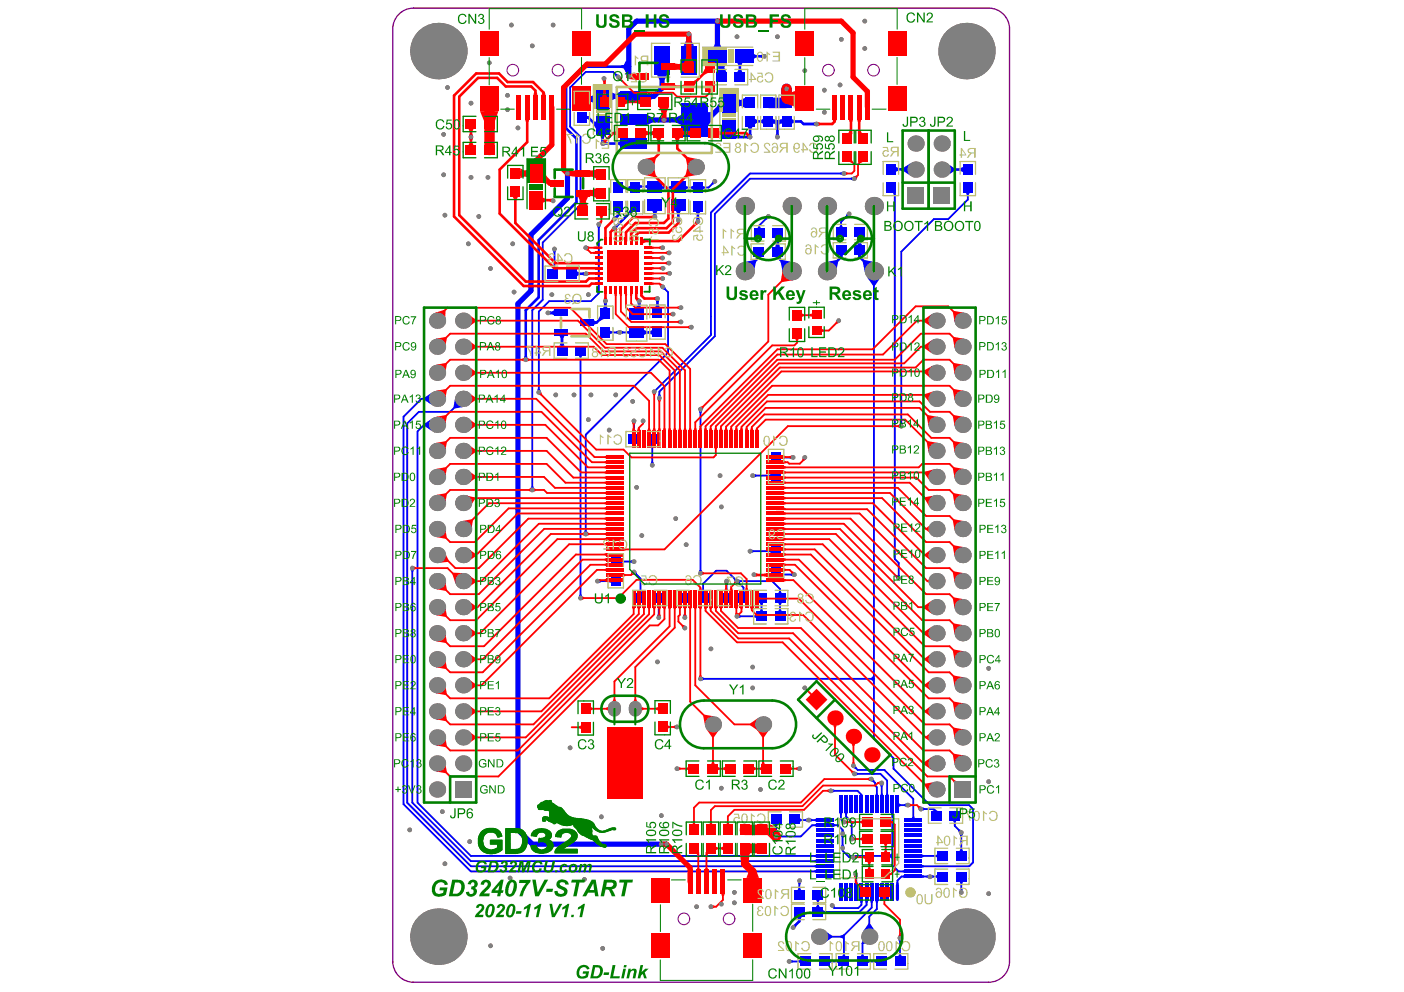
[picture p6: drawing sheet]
<svg xmlns="http://www.w3.org/2000/svg" width="297mm" height="210mm" viewBox="0 0 297 210" stroke-linecap="round" stroke-linejoin="round" font-family="sans-serif">
<path d="M87.5 1.7h121.7a4.4 4.4 0 0 1 4.4 4.5v197.2a4.4 4.4 0 0 1-4.5 4.4M87.6 1.7a4.4 4.4 0 0 0-4.5 4.4v197.6M83.1 203.4a4.4 4.4 0 0 0 4.4 4.4M87.2 207.8h122" fill="none" stroke="#800080" stroke-width=".28"/>
<g fill="none" stroke="#800080" stroke-width=".22">
<circle cx="108.5" cy="14.8" r="1.23"/>
<circle cx="118.1" cy="14.8" r="1.23"/>
<circle cx="175.3" cy="14.8" r="1.23"/>
<circle cx="184.8" cy="14.8" r="1.23"/>
<circle cx="144.7" cy="194.4" r="1.23"/>
<circle cx="154.2" cy="194.4" r="1.23"/>
</g>
<g fill="#00f">
<path d="M86.8 120.5h.8l-.2 .5h-.4z"/>
<path d="M89.7 89.7l1.7-1.2v2.8l-1.7-1.2z"/>
<path d="M112.4 102.9h.4l.2 .5h-.8z"/>
<path d="M111 75.4h.5l.1 .4h-.8z"/>
<path d="M117.1 56.5h.4l.2 .4h-.8z"/>
<path d="M116.9 53h.8l-.2 .4h-.4z"/>
<path d="M126.7 122.6l.5 .2v.4l-.5 .2z"/>
<path d="M123.7 112.2h.4l.2 .5h-.8z"/>
<path d="M125.5 67.7l.6 .3v.5l-.6 .3z"/>
<path d="M123.3 57.7l.4-.2v.8l-.4-.1z"/>
<path d="M126.3 47.8h.8l-.2 .4h-.4z"/>
<path d="M124.1 24.5l.4 .1v.5l-.4 .1z"/>
<path d="M124.1 19.9l1.1 .5v1.1l-1.1 .5z"/>
<path d="M125 20.4l1.1-.6v2.3l-1.1-.6z"/>
<path d="M128.9 122.8l.3-.2v.8l-.3-.2z"/>
<path d="M127.8 64.8h.5l.3 .5h-1.1z"/>
<path d="M127.7 64h.8l-.2 .4h-.5z"/>
<path d="M130.3 44.7h1.1l-.3 .5h-.6z"/>
<path d="M129.9 45.9l.4-.2 .4 .3-.2 .4z"/>
<path d="M129.9 47.8l.4-.2 .4 .4-.2 .4z"/>
<path d="M130.8 30.1l.6-.3v1.1l-.6-.3z"/>
<path d="M127.8 30l.4 .1v.5l-.4 .2z"/>
<path d="M128.9 19.3l1.1 .5v1.1l-1.1 .6z"/>
<path d="M130.3 19.8l1.1-.5v2.2l-1.1-.6z"/>
<path d="M130.1 15.9l.3-.3 .5 .2-.6 .6z"/>
<path d="M135.3 125.1h.4l.2 .4h-.8z"/>
<path d="M134.1 121.5l.5-.5 .2 .4-.3 .3z"/>
<path d="M133.9 91.5h.4l.2 .4h-.8z"/>
<path d="M133.7 89.4h.8l-.2 .4h-.4z"/>
<path d="M133.9 70.1h.6v.4h-.6z"/>
<path d="M134.1 65.2l.9-.6 .6 .6z"/>
<path d="M134.8 64h.8l-.1 .4h-.5z"/>
<path d="M139.2 129.9h.4l.2 .5h-.8z"/>
<path d="M137.8 97.7h.4l.2 .4h-.8z"/>
<path d="M137.6 93.9h.8l-.2 .4h-.4z"/>
<path d="M138.8 64.6h.6l.2 .5h-1.1z"/>
<path d="M138.7 63.5h.8l-.1 .4h-.6z"/>
<path d="M138 44.6h1.1l-.3 .6h-.5z"/>
<path d="M138.3 45.2h.5l.1 .4h-.8z"/>
<path d="M136.9 24.3l1.1 .5v1.1l-1.1 .6z"/>
<path d="M136.9 19.3l1.1 .5v1.1l-1.1 .6z"/>
<path d="M143 44.6h1.1l-.3 .6h-.6z"/>
<path d="M143.2 45.9h.6l.1 .4h-.8z"/>
<path d="M143.1 24.8l1.1-.5v2.2l-1.1-.6z"/>
<path d="M148.5 143.2l.5 .2v.4l-.5 .2z"/>
<path d="M148.6 125.1h.3l.2 .4h-.7z"/>
<path d="M148 120.6h.4l.2 .4h-.8z"/>
<path d="M147.8 86.9h.8l-.2 .4h-.4z"/>
<path d="M147.1 44.7h1.1l-.3 .5h-.5z"/>
<path d="M147.4 46.2h.5l.1 .4h-.7z"/>
<path d="M150.7 38.3l.6 .6-.5 .1-.2-.2z"/>
<path d="M151.5 13.3h2.2l-.5 1.1h-1.1z"/>
<path d="M152.1 14.2h1.1l.5 1.1h-2.2z"/>
<path d="M151.2 9.4h1.1l.6 1.1h-2.2z"/>
<path d="M156.2 130l.5 .2v.4l-.5 .2z"/>
<path d="M157.1 125.1h.4l.2 .4h-.8z"/>
<path d="M156.2 122.6l.5 .2v.4l-.5 .2z"/>
<path d="M155.3 122.6l.2-.3 .5 .2-.6 .5z"/>
<path d="M158 28.7l.4-.1v.8l-.4-.1z"/>
<path d="M156 13.3h1.1l-.3 .6h-.5z"/>
<path d="M156.3 14.7h.5l.3 .6h-1.1z"/>
<path d="M160.9 129h.4l.2 .4h-.8z"/>
<path d="M159.6 130.2l.4-.2v.8l-.4-.2z"/>
<path d="M159 116.2l.4 .2v.4l-.4 .2z"/>
<path d="M159.5 100.2l.5 .3v.3l-.5 .2z"/>
<path d="M160.4 48h.4l.2 .4h-.8z"/>
<path d="M162.1 45.7l.5 .6-.5 .2-.2-.3z"/>
<path d="M159.7 25.1l.6 .3v.6l-.6 .2z"/>
<path d="M161 25.4l.5-.3v1.1l-.5-.2z"/>
<path d="M159.4 11.4l.5 .2v.6l-.5 .3z"/>
<path d="M161 11.6l.4-.1v.8l-.4-.1z"/>
<path d="M164.5 176.6l.5 .2v.4l-.5 .2z"/>
<path d="M163.8 174.4h.8l-.2 .4h-.4z"/>
<path d="M164.8 129h.4l.2 .4h-.8z"/>
<path d="M164.8 125.1h.4l.2 .4h-.8z"/>
<path d="M164.3 51.7h.5l.3 .5h-1.1z"/>
<path d="M164 50.4h1.1l-.3 .6h-.5z"/>
<path d="M164.2 28.3h.6l.1 .4h-.8z"/>
<path d="M164.8 25.4l.6-.3v1.1l-.6-.2z"/>
<path d="M163.6 25.1l.5 .3v.6l-.5 .2z"/>
<path d="M163.6 26l.9-.6 .8 .6-.5 .5h-.6z"/>
<path d="M169 203.2l.4-.2v.8l-.4-.2z"/>
<path d="M167.3 203l.4 .2v.4l-.4 .2z"/>
<path d="M167.7 195.8l.4-.2 .4 .4-.2 .3z"/>
<path d="M168.9 188h.4l.2 .4h-.8z"/>
<path d="M168.8 186.6l.7 .1-.2 .4h-.4z"/>
<path d="M169.2 173.1l.4 .2v.4l-.4 .2z"/>
<path d="M167.3 121.4l.5-.2v.8l-.5-.2z"/>
<path d="M167.4 25.1l.6 .3v.6l-.6 .2z"/>
<path d="M175.5 203l.4 .2v.4l-.4 .2z"/>
<path d="M172.6 190.4h.8l-.2 .4h-.4z"/>
<path d="M172.8 191.6h.4l.2 .3h-.8z"/>
<path d="M174.1 192.6l.4 .2v.4l-.4 .1z"/>
<path d="M172.3 182l.4-.1v.6l-.4-.1z"/>
<path d="M172.3 183.1l.4-.1v.6l-.4-.1z"/>
<path d="M172.3 184.2l.4-.1v.6l-.4-.1z"/>
<path d="M172.3 173.3l.4-.1v.6l-.4-.1z"/>
<path d="M172.3 174.4l.4-.1v.6l-.4-.1z"/>
<path d="M177.1 203.2l.4-.2v.8l-.4-.2z"/>
<path d="M178.4 202h.3l.2 .4h-.7z"/>
<path d="M176.1 192.1l.4-.4 .2 .3-.3 .3z"/>
<path d="M178.1 178.7h.4l.2 .5h-.8z"/>
<path d="M177.9 176.7h.8l-.2 .5h-.4z"/>
<path d="M176.4 174.3l.4 .1v.4l-.4 .1z"/>
<path d="M178.1 175.7h.4l.2 .4h-.8z"/>
<path d="M177.9 173.5l.2-.2 .5 .2-.5 .5z"/>
<path d="M177.5 54h.8l-.1 .4h-.5z"/>
<path d="M177.7 47.7h.4l.2 .4h-.7z"/>
<path d="M179.2 45.2l.5 .5-.4 .2-.3-.2z"/>
<path d="M180 37.6l.5-.2v.8l-.5-.2z"/>
<path d="M177.8 36.5l.4-.2v.8l-.4-.2z"/>
<path d="M183.5 203l.4 .2v.4l-.4 .2z"/>
<path d="M182.4 199.1l.6 .6-.4 .1-.3-.3z"/>
<path d="M182.3 202h.4l.2 .4h-.8z"/>
<path d="M181.9 190.7h.7l-.2 .4h-.3z"/>
<path d="M183 190.7h.7l-.2 .4h-.4z"/>
<path d="M184.1 190.7h.6l-.1 .4h-.4z"/>
<path d="M181 186.6h.4l.1 .4h-.6z"/>
<path d="M180.6 180.9h.3l.4 .4-.4 .3z"/>
<path d="M181.1 163.4l.4 .2v.3l-.4 .2z"/>
<path d="M180.5 162.5l.5-.6 .2 .5-.2 .3z"/>
<path d="M181.5 54h.7l-.1 .3h-.5z"/>
<path d="M181.6 51.4h.5l.3 .5h-1.1z"/>
<path d="M181.3 50.1h1.1l-.3 .6h-.5z"/>
<path d="M185 203.2l.4-.2v.8l-.4-.2z"/>
<path d="M185.2 190.7h.6l-.1 .4h-.4z"/>
<path d="M187.5 167.9h.4l.1 .4h-.6z"/>
<path d="M186.4 167.9h.3l.2 .4h-.6z"/>
<path d="M185.3 167.9h.4l.1 .4h-.6z"/>
<path d="M186.2 166h.7l-.2 .4h-.3z"/>
<path d="M190.2 202h.4l.2 .4h-.8z"/>
<path d="M190 198.8h.8l-.2 .4h-.4z"/>
<path d="M189.7 186.7h.4l.1 .5h-.6z"/>
<path d="M191 184.2l.4-.1v.6l-.4-.1z"/>
<path d="M193 172.8h.4l.2 .4h-.8z"/>
<path d="M190.2 170l.4 .2v.4l-.4 .1z"/>
<path d="M191.3 170.2l.5-.2v.8l-.5-.2z"/>
<path d="M189.9 121.7h.4l.2 .4h-.8z"/>
<path d="M190.5 89.4h.4l.2 .5h-.8z"/>
<path d="M195.1 183l.4 .1v.4l-.4 .1z"/>
<path d="M195.1 170.8l.5 .2v.4l-.5 .2z"/>
<path d="M201.6 173.6h.8l-.2 .4h-.4z"/>
<path d="M203 186.5h.8l-.2 .4h-.4z"/>
<path d="M203.2 188.1h.4l.2 .4h-.8z"/>
<path d="M203.2 179.7h.4l.2 .4h-.8z"/>
<path d="M203 176.4h.8l-.2 .5h-.4z"/>
<path d="M202.7 175.8l.3-.3 .4 .2-.5 .5z"/>
<path d="M204.4 40.8h.7l-.2 .4h-.3z"/>
<path d="M89.7 84.2l1.7-1.2v2.8l-1.7-1.2z"/>
<path d="M116.7 65.9l.6-.2v1.1l-.6-.3z"/>
<path d="M116.2 65.8l.4 .1v.6l-.4 .1z"/>
<path d="M122 57.4l.5 .3v.5l-.5 .3z"/>
<path d="M125.7 25.7h.4v1.6l-.6-1z"/>
<path d="M131.3 118.4l.4 .2v.4l-.4 .2z"/>
<path d="M129.1 69.9l.4 .2v.4l-.4 .2z"/>
<path d="M130.3 70.1l.5-.2 .6 .8 .5-.2v-.4l-.5-.2-.6 .8-.5-.2z"/>
<path d="M133.4 118.6l.4-.2v.8l-.4-.2z"/>
<path d="M132.7 70.1l.4-.2v.8l-.4-.2z"/>
<path d="M135.4 39.1l.4 .2v.4l-.4 .2z"/>
<path d="M133 39.5l.4-.2v.8l-.4-.2z"/>
<path d="M133.4 44.1l1 .6-.8 .4-.6-.2z"/>
<path d="M132.5 12.7l1.1 1.4-1.1 1.4-.6-1.1v-.6z"/>
<path d="M139 127.6h.8l-.2 .4h-.4z"/>
<path d="M139.3 83.5h.4l.2 .4h-.8z"/>
<path d="M137.5 70.1l.6-.3v1.1l-.6-.3z"/>
<path d="M136.6 39.3l.4-.2v.8l-.4-.2z"/>
<path d="M140.1 39.3l.4 .2v.4l-.4 .2z"/>
<path d="M141.6 39.5l.3-.2v.8l-.3-.2z"/>
<path d="M146.2 39.5l.4-.2v.8l-.4-.2z"/>
<path d="M148.7 39.3l.4 .2v.4l-.4 .2z"/>
<path d="M149.7 23.7h.8l.4 1.2-1.2 1.9z"/>
<path d="M152.9 20.6v3.1h-.8l-.4-1.2z"/>
<path d="M155.9 123.5l.5-.6 .2 .5-.3 .2z"/>
<path d="M155.7 20.7l1.1 .5v1.1l-1.1 .6z"/>
<path d="M156.6 21.2l1.1-.5v2.2l-1.1-.6z"/>
<path d="M160.7 127.6h.8l-.2 .4h-.4z"/>
<path d="M164 176.2h.4l.2 .5h-.8z"/>
<path d="M164.6 127.6h.8l-.2 .4h-.4z"/>
<path d="M165.2 96.4l.4 .2v.4l-.4 .2z"/>
<path d="M168.6 194h1.1l-.3 .5h-.6z"/>
<path d="M174.3 196.8l1.7 1.2v.4l-1.7 1.2z"/>
<path d="M172.3 180.9l.4-.1v.6l-.4-.1z"/>
<path d="M172 26l.5-.2v.8l-.5-.1z"/>
<path d="M177.8 198l.7-.3 .3 .2-.4 .7-.6-.2z"/>
<path d="M178.7 172h.6l-.1 .4h-.4z"/>
<path d="M177.6 172h.6l-.1 .4h-.4z"/>
<path d="M176.1 166.9l.4 .2v.4l-.4 .2z"/>
<path d="M180.7 185.4l.8-.2-.1 .4-.4 .2z"/>
<path d="M188.2 180.9l.4-.4 .4 .6-.4 .6-.4-.4z"/>
<path d="M188.5 172h.6l-.1 .4h-.4z"/>
<path d="M191 185.3l.4-.2v.7l-.4-.1z"/>
<path d="M191 35.6l1.7-1.1v2.7l-1.7-1.1z"/>
<path d="M189.5 35.3l.6 .3v.5l-.6 .3z"/>
<path d="M195.1 185.1l.4 .2v.4l-.4 .1z"/>
<path d="M195.1 180.8l.4 .1v.4l-.4 .1z"/>
<path d="M196 185.3v.4l.4 .2 .6-.8 .5 .2v.4l-.4 .2-.6-.8z"/>
<path d="M200.3 34.5l1.7 1.1v.6l-1.7 1.1z"/>
<path d="M203.2 35.6l.5-.3v1.1l-.5-.2z"/>
<path d="M96.3 84.1l1.9 2-2 .3-.3-.2z"/>
<path d="M113.8 82.3h.4l.2 .4h-.8z"/>
<path d="M122.6 125.8h.4l.2 .4h-.8z"/>
<path d="M122.4 75.2h.8l-.2 .4h-.4z"/>
<path d="M118.4 71h1.1l-.3 .6h-.6z"/>
<path d="M118.6 72.6h.6l.3 .6h-1.1z"/>
<path d="M127 66.7l.8 .8-.8 .4-.4-.5z"/>
<path d="M127 28.6h1.1l-.3 .5h-.6z"/>
<path d="M127.2 29.7h.6l.1 .4h-.8z"/>
<path d="M131.4 13.8l1.2-.1v.8l-1.2-.1z"/>
<path d="M144.7 129.9h.4l.2 .5h-.8z"/>
<path d="M140.1 61.2l.6-.6 .2 .5-.3 .3z"/>
<path d="M139 15.8h2.2l-.6 1.1h-1.1z"/>
<path d="M153.5 125.1h.4l.2 .4h-.8z"/>
<path d="M162.8 116.4l.4-.2v.8l-.4-.2z"/>
<path d="M162.8 100.5l.4-.2v.7l-.4-.2z"/>
<path d="M158.1 26.8h1.1l-.2 .5h-.6z"/>
<path d="M158.4 28.3h.6l.1 .4h-.8z"/>
<path d="M183.7 195.5h.4l1.2 1.7h-2.8z"/>
<path d="M180 176.8h.4l.2 .4h-.8z"/>
<path d="M170.3 173.3l.5-.2 .6 .8 .5-.2v-.4l-.5-.2-.6 .8-.5-.2z"/>
<path d="M184.3 165.3l.5-.5 .2 .4-.3 .3z"/>
<path d="M184.3 143.4l.4-.3 .4 .5-.4 .6-.4-.4z"/>
<path d="M183.3 58.5h3.1l-1.3 2h-.4z"/>
<path d="M184.7 57.6h.4v.5h-.4z"/>
<path d="M197.4 171.3h.5l.5 .2h-1.1z"/>
<path d="M188.9 40.8h.6v.4h-.4z"/>
<path d="M131.8 39.3l.4 .2v.4l-.4 .2z"/>
<path d="M144.5 127.6h.8l-.2 .4h-.4z"/>
<path d="M136.3 69.8l.5 .3v.5l-.5 .3z"/>
<path d="M145.1 39.3l.4 .2v.4l-.4 .2z"/>
<path d="M145.2 8.6h1.1l.5 1.1h-2.2z"/>
<path d="M153.3 123.3h.8l-.2 .4h-.4z"/>
<path d="M167 96.6l.5-.2v.8l-.5-.2z"/>
<path d="M198 185.3l.4-.2v.7l-.4-.1z"/>
<path d="M198 180.9l.4-.2v.8l-.4-.2z"/>
<path d="M157.3 55.5l2.3-.5 .3 .4-.4 2.3z"/>
<path d="M165.1 55.4l.4-.4 2.3 .5-2.2 2.2z"/>
<path d="M174.7 55.5l2.2-.5 .4 .4-.4 2.3z"/>
<path d="M182.5 55.4l.4-.4 2.3 .5-2.2 2.2z"/>
</g>
<g fill="none" stroke="#00f" stroke-width=".39">
<path d="M130.8 16.3l-1.1-1.1h-5.8l-3.3 3.3v8.3l2.2 2.2v14.3l-8 8v12.1l-2.2 2.2v38.1M151.2 38.4l-1.3 1.3h-11.1l-.3-.2h-3.9l-.2 .2h-3.6M178.5 36.7h-19.8l-8.3 8.3v25.9l-12 12M180.8 37.8h-22.1l-7.5 7.5v25.8l-11.7 11.8v1.3M188.5 39.7l.8 .9v77.7l.8 .8v3.3M204.8 39.7v2.5l-4.2 4.2h-3l-6.9 6.8v37M117.3 52.7v4.9l-.3 .3M126.7 47.5v14.6l-1.7 1.6h-8.8l-2.2 2.2v17.1M162.5 45.8l-1.9 1.9v1.7M179.7 45.3l-1.8 1.7v2.1M184.9 57.4v98.9l4.1 4.1v2.2l7.8 7.8h8.2l.9 .8v11.3l-.8 .8h-11.9M122.8 74.2v52.3"/>
<path d="M128.1 70.3h6.6M140.2 60.7l1.1 1.1v12.8l-17.4 17.4v21M92.5 89.9h-2.8l-1.4 1.4v78.5l11.3 11.3h74.9M92.5 84.4h-3.3l-3.8 3.8v82l14.2 14.2h74.9M98 84.4l-2.8 2.7h-6.6l-2.4 2.5v80.3l13.4 13.4h74.9M134.1 89.1v3.8M138 92.9v5.5M148.2 86.6v34.7M164.2 96.7l3.6 .1M130.3 118.8h3.8M158.7 116.6h5.5M159.2 100.6h5"/>
<path d="M87.2 120.2v49.6l12.4 12.4h74.9M97.4 123h.6M130.3 122.7l-.3 .3h-3.6M134.1 121l1.4 1.4v4.1M139.4 126.5v4.2M144.8 126.5l.1 4.2M148.8 126.5v-3l2.7-2.7h2.2l3.6 3.5v2.2M153.7 123v3.2l-.3 .3M155.9 123h7.5l1.6 1.6v5.8M161.1 126.5v3.9h-5.2M164.2 120.5l1.1 1.1h2.8M148.2 143.6h36.7"/>
<path d="M164.2 173.4v3.6h5.2l2.4-2.4h5.5l1 1v4.4l1.4 1.4 .2-.3h8.9M167.4 173.5h7.1M175.8 167.3h5.6l.9 .9v2M177.9 170.2v3.1l.6 .6M179 170.2v2.5l1.2 1.2v3.6M180.6 162l.9 .9h5.6l6.1 6.1v4.5M180.8 163.7h5.5l1.4 1.5v5M184.3 164.9l.9 .8v.5l.3 .4v3.6M184.9 163.7h.1M186.5 165.7l.1 4.5M188.8 170.2v12.9l1.3 1.3h3.1M189.9 170.2l.2 .2h2"/>
<path d="M194.8 171.2h2.7l.6 .5M202 171.7v3.1l1.4 1.4v4.9M169.2 186.3l-.1 3.1M173 189.4v3.6M173.3 198.2h5M178.3 198.2l.2 .3v4.9h-4.1M181 185l.2 .1v3.7M182.3 188.8v2.7l-.7 .6h-5.1l-.4-.5M183.3 188.8v2.7l-1.4 1.5h-8.6M184.4 188.8v3.2l-6.1 6.2M185.5 188.8v3.5l-1.6 1.6v4.3l-1.4 1.4v3.8h4M190.4 198.5v4.9"/>
<path d="M200 185.5h-9.3l-.8 .8v2.5M200 181.1h-6.8M203.4 185.5v3.3M167 203.4h3.5"/>
</g>
<g fill="none" stroke="#00f" stroke-width=".55">
<path d="M133 14.1h-9.6l-3.6 3.6v9.4l2.2 2.2v13.5l-8 8v12.1l-2.8 2.7v10.5M161.7 11.9h-4.3l-.9 .9v3.5M123.1 24.9h1.4l1.8 1.7h1.2v3.8h6.6M164.5 25.7v3.3M172.8 26.2h-2.8l-.6-.5h-10.7v3.3h-2.9l-1.5-1.5M188.5 35.8l5.2 .1M204.8 35.8l-5.6 .1M124 57.9h-3.1M130.8 43.6v1.9l-.8 .9M134.4 43.6v.3l-4.4 4.4M138.5 43.4v2.5M143.5 43.4v3.2"/>
<path d="M147.6 43.6v3.3M160.6 53.2v1.2l-3 3M164.5 49.4v5l3 3M177.9 53v1.4l-2.9 3M181.9 49.1v5.2l3 3.1M115.9 66.2h.1M115.9 66.2h2.8M118.7 70.3l.2 .3v3.6M128.1 63.7v2.7l-1.9 1.9h-2.1M134.7 70.3h4.4M135.2 63.7v1.1l-.5 .6-.1 1M139.1 63.2v3"/>
<path d="M169.1 193v1.9l-1.3 1.4"/>
</g>
<path d="M133 16.2v-10.1l1.7-1.6h17.1v7.4l.8 .8v3.6M140.1 12.7v6l-1.8 1.7h-10.2l-.6 .6-4.4-.1M145.7 7.2v5.5M120.1 36.7v5.2l-7.8 7.8v11.8l-2.7 2.8v111.3l3 3h28.4M158.7 21.8h-5.5l-3.6 3.6h-15.5" fill="none" stroke="#00f" stroke-width="1.1"/>
<path d="M166.4 18.8v3h-3.9" fill="none" stroke="#00f" stroke-width="2.2"/>
<g fill="#808080">
<circle cx="147.4" cy="191.9" r=".5"/>
<circle cx="152.6" cy="191.3" r=".5"/>
<circle cx="155.4" cy="191" r=".5"/>
<circle cx="155.4" cy="188.8" r=".5"/>
<circle cx="170.3" cy="145.6" r=".5"/>
<circle cx="112.6" cy="9.7" r=".5"/>
<circle cx="117" cy="5.3" r=".5"/>
<circle cx="108.2" cy="5.3" r=".5"/>
<circle cx="170.3" cy="14.9" r=".5"/>
<circle cx="164.5" cy="7.8" r=".5"/>
<circle cx="155.9" cy="7.8" r=".5"/>
<circle cx="183" cy="4.5" r=".5"/>
<circle cx="183" cy="10.3" r=".5"/>
<circle cx="178" cy="8.3" r=".5"/>
<circle cx="177.7" cy="18" r=".5"/>
<circle cx="174.4" cy="19.1" r=".5"/>
<circle cx="174.4" cy="23.8" r=".5"/>
<circle cx="209.2" cy="141.4" r=".5"/>
<circle cx="209.2" cy="165.4" r=".5"/>
<circle cx="209.2" cy="189.1" r=".5"/>
<circle cx="127.5" cy="200.7" r=".5"/>
<circle cx="103.8" cy="200.1" r=".5"/>
<circle cx="107.9" cy="185.8" r=".5"/>
<circle cx="123.6" cy="186.1" r=".5"/>
<circle cx="99.4" cy="178.1" r=".5"/>
<circle cx="93.6" cy="171.7" r=".5"/>
<circle cx="94.1" cy="182.8" r=".5"/>
<circle cx="86.7" cy="175.6" r=".5"/>
<circle cx="160.9" cy="167.1" r=".5"/>
<circle cx="152.6" cy="166.8" r=".5"/>
<circle cx="139.9" cy="172.6" r=".5"/>
<circle cx="127.2" cy="172.8" r=".5"/>
<circle cx="159.2" cy="141.2" r=".5"/>
<circle cx="159.2" cy="145.6" r=".5"/>
<circle cx="150.4" cy="137.3" r=".5"/>
<circle cx="139.1" cy="140.1" r=".5"/>
<circle cx="134.7" cy="103.1" r=".5"/>
<circle cx="145.2" cy="115.2" r=".5"/>
<circle cx="152.6" cy="107.3" r=".5"/>
<circle cx="152.3" cy="100.6" r=".5"/>
<circle cx="143" cy="109.7" r=".5"/>
<circle cx="135.8" cy="113.3" r=".5"/>
<circle cx="128.9" cy="91" r=".5"/>
<circle cx="124.5" cy="88.8" r=".5"/>
<circle cx="133.9" cy="84.9" r=".5"/>
<circle cx="130.3" cy="83.6" r=".5"/>
<circle cx="125" cy="83.6" r=".5"/>
<circle cx="121.4" cy="83.6" r=".5"/>
<circle cx="117.6" cy="83.6" r=".5"/>
<circle cx="93.9" cy="28.4" r=".5"/>
<circle cx="93.9" cy="37" r=".5"/>
<circle cx="94.1" cy="45.5" r=".5"/>
<circle cx="99.1" cy="51.6" r=".5"/>
<circle cx="103.8" cy="56.8" r=".5"/>
<circle cx="108.8" cy="61.8" r=".5"/>
<circle cx="116.8" cy="62.3" r=".5"/>
<circle cx="124.5" cy="62.3" r=".5"/>
<circle cx="103.2" cy="37.5" r=".5"/>
<circle cx="101.3" cy="45.8" r=".5"/>
<circle cx="99.6" cy="37.5" r=".5"/>
<circle cx="99.6" cy="21.8" r=".5"/>
<circle cx="94.7" cy="18.5" r=".5"/>
<circle cx="103.5" cy="13.3" r=".5"/>
<circle cx="107.4" cy="20.2" r=".5"/>
<circle cx="107.4" cy="23.2" r=".5"/>
<circle cx="109.6" cy="27.1" r=".5"/>
<circle cx="99.6" cy="29" r=".5"/>
<circle cx="87.2" cy="120.2" r=".5"/>
<circle cx="141" cy="178.6" r=".5"/>
<circle cx="139.9" cy="178.6" r=".5"/>
<circle cx="120.1" cy="36.7" r=".5"/>
<circle cx="123.9" cy="113" r=".5"/>
<circle cx="145.7" cy="7.2" r=".5"/>
<circle cx="130.8" cy="16.3" r=".5"/>
<circle cx="151.8" cy="4.5" r=".5"/>
<circle cx="124" cy="57.9" r=".5"/>
<circle cx="180.6" cy="162" r=".5"/>
<circle cx="180.8" cy="163.8" r=".5"/>
<circle cx="164.2" cy="177" r=".5"/>
<circle cx="190.4" cy="198.5" r=".5"/>
<circle cx="167" cy="203.4" r=".5"/>
<circle cx="194.8" cy="171.2" r=".5"/>
<circle cx="192.1" cy="170.4" r=".5"/>
<circle cx="178.3" cy="179.5" r=".5"/>
<circle cx="178.3" cy="176.4" r=".5"/>
<circle cx="176.1" cy="191.6" r=".5"/>
<circle cx="181" cy="185" r=".5"/>
<circle cx="170.3" cy="96.8" r=".5"/>
<circle cx="136.1" cy="89.1" r=".5"/>
<circle cx="134.1" cy="89.1" r=".5"/>
<circle cx="134.1" cy="121" r=".5"/>
<circle cx="126.4" cy="123" r=".5"/>
<circle cx="139.4" cy="130.7" r=".5"/>
<circle cx="144.9" cy="132.9" r=".5"/>
<circle cx="144.9" cy="130.7" r=".5"/>
<circle cx="155.9" cy="123" r=".5"/>
<circle cx="155.9" cy="130.4" r=".5"/>
<circle cx="153.7" cy="123" r=".5"/>
<circle cx="168.1" cy="121.6" r=".5"/>
<circle cx="167.8" cy="96.8" r=".5"/>
<circle cx="190.7" cy="90.2" r=".5"/>
<circle cx="111.2" cy="76.1" r=".5"/>
<circle cx="112.6" cy="103.7" r=".5"/>
<circle cx="180.8" cy="37.8" r=".5"/>
<circle cx="139.5" cy="84.2" r=".5"/>
<circle cx="138.4" cy="82.9" r=".5"/>
<circle cx="178.5" cy="36.7" r=".5"/>
<circle cx="148.2" cy="121.3" r=".5"/>
<circle cx="148.2" cy="86.6" r=".5"/>
<circle cx="177.4" cy="67.9" r=".5"/>
<circle cx="203.4" cy="176.2" r=".5"/>
<circle cx="203.4" cy="188.8" r=".5"/>
<circle cx="148.2" cy="143.6" r=".5"/>
<circle cx="122.8" cy="126.5" r=".5"/>
<circle cx="114" cy="83" r=".5"/>
<circle cx="140.2" cy="60.7" r=".5"/>
<circle cx="175.8" cy="167.3" r=".5"/>
<circle cx="186.5" cy="165.7" r=".5"/>
<circle cx="184.3" cy="164.9" r=".5"/>
<circle cx="180.5" cy="181.4" r=".5"/>
<circle cx="178.5" cy="173.9" r=".5"/>
<circle cx="180.2" cy="177.5" r=".5"/>
<circle cx="196.8" cy="185.5" r=".5"/>
<circle cx="171.1" cy="173.5" r=".5"/>
<circle cx="126.7" cy="47.5" r=".5"/>
<circle cx="190.1" cy="122.4" r=".5"/>
<circle cx="169.2" cy="162.6" r=".5"/>
<circle cx="143.2" cy="162.6" r=".5"/>
<circle cx="143.2" cy="153.8" r=".5"/>
<circle cx="120.6" cy="158.2" r=".5"/>
<circle cx="144.1" cy="65.1" r=".5"/>
<circle cx="142.4" cy="66.5" r=".5"/>
<circle cx="144.1" cy="68.1" r=".5"/>
<circle cx="146.3" cy="69.2" r=".5"/>
<circle cx="140.2" cy="58.9" r=".5"/>
<circle cx="141.7" cy="57.8" r=".5"/>
<circle cx="140.3" cy="56.8" r=".5"/>
<circle cx="141.5" cy="55.7" r=".5"/>
<circle cx="140.2" cy="54.6" r=".5"/>
<circle cx="141.6" cy="53.5" r=".5"/>
<circle cx="140.2" cy="52.4" r=".5"/>
<circle cx="133" cy="16.2" r=".5"/>
<circle cx="140.5" cy="25.4" r=".5"/>
<circle cx="127.5" cy="30.4" r=".5"/>
<circle cx="158.7" cy="29" r=".5"/>
<circle cx="127.8" cy="16.6" r=".5"/>
<circle cx="161.7" cy="11.9" r=".5"/>
<circle cx="166.4" cy="18.8" r=".5"/>
<circle cx="164.5" cy="29" r=".5"/>
<circle cx="172.8" cy="26.2" r=".5"/>
<circle cx="117" cy="42.5" r=".5"/>
<circle cx="108.5" cy="51.6" r=".5"/>
<circle cx="128.1" cy="63.7" r=".5"/>
<circle cx="135.2" cy="63.7" r=".5"/>
<circle cx="139.1" cy="63.2" r=".5"/>
<circle cx="147.6" cy="46.9" r=".5"/>
<circle cx="143.5" cy="46.6" r=".5"/>
<circle cx="138.5" cy="45.9" r=".5"/>
<circle cx="130" cy="46.4" r=".5"/>
<circle cx="130" cy="48.3" r=".5"/>
<circle cx="115.9" cy="66.2" r=".5"/>
<circle cx="131.1" cy="70.3" r=".5"/>
<circle cx="169.2" cy="186.3" r=".5"/>
<circle cx="179.7" cy="45.3" r=".5"/>
<circle cx="162.5" cy="45.8" r=".5"/>
<circle cx="130.5" cy="54.9" r=".5"/>
<circle cx="133.3" cy="54.9" r=".5"/>
<circle cx="130.5" cy="57.7" r=".5"/>
<circle cx="133.3" cy="57.7" r=".5"/>
<circle cx="134.1" cy="118.8" r=".5"/>
<circle cx="158.7" cy="116.6" r=".5"/>
<circle cx="159.2" cy="100.6" r=".5"/>
<circle cx="138" cy="98.4" r=".5"/>
<circle cx="123.9" cy="52.4" r=".5"/>
<circle cx="151.2" cy="38.4" r=".5"/>
<circle cx="117.3" cy="52.7" r=".5"/>
<circle cx="150.4" cy="191.9" r=".5"/>
<circle cx="167.8" cy="196.3" r=".5"/>
<circle cx="159.5" cy="121.6" r=".5"/>
</g>
<path d="M130 149.7v.5M134.4 149.7v.5" fill="none" stroke="#808080" stroke-width="2.8"/>
<g fill="#808080">
<circle cx="147.2" cy="35.3" r="1.71"/>
<circle cx="92.5" cy="167.1" r="1.71"/>
<circle cx="92.5" cy="150.5" r="1.71"/>
<circle cx="92.5" cy="156" r="1.71"/>
<circle cx="92.5" cy="128.5" r="1.71"/>
<circle cx="92.5" cy="134" r="1.71"/>
<circle cx="92.5" cy="139.5" r="1.71"/>
<circle cx="92.5" cy="111.9" r="1.71"/>
<circle cx="92.5" cy="117.5" r="1.71"/>
<circle cx="92.5" cy="123" r="1.71"/>
<circle cx="92.5" cy="95.4" r="1.71"/>
<circle cx="92.5" cy="100.9" r="1.71"/>
<circle cx="92.5" cy="78.9" r="1.71"/>
<circle cx="92.5" cy="84.4" r="1.71"/>
<circle cx="92.5" cy="67.9" r="1.71"/>
<circle cx="136.6" cy="35.3" r="1.71"/>
<circle cx="161.4" cy="153.3" r="1.71"/>
<circle cx="157.6" cy="57.4" r="1.93"/>
<circle cx="157.6" cy="43.6" r="1.93"/>
<circle cx="175" cy="57.4" r="1.93"/>
<circle cx="184.9" cy="57.4" r="1.93"/>
<circle cx="175" cy="43.6" r="1.93"/>
<circle cx="184.9" cy="43.6" r="1.93"/>
<circle cx="198.1" cy="167.1" r="1.71"/>
<circle cx="198.1" cy="150.5" r="1.71"/>
<circle cx="198.1" cy="156" r="1.71"/>
<circle cx="198.1" cy="128.5" r="1.71"/>
<circle cx="198.1" cy="134" r="1.71"/>
<circle cx="198.1" cy="139.5" r="1.71"/>
<circle cx="198.1" cy="111.9" r="1.71"/>
<circle cx="198.1" cy="117.5" r="1.71"/>
<circle cx="198.1" cy="123" r="1.71"/>
<circle cx="198.1" cy="95.4" r="1.71"/>
<circle cx="198.1" cy="100.9" r="1.71"/>
<circle cx="198.1" cy="78.9" r="1.71"/>
<circle cx="198.1" cy="84.4" r="1.71"/>
<circle cx="198.1" cy="67.9" r="1.71"/>
<circle cx="193.7" cy="30.4" r="1.71"/>
<circle cx="199.2" cy="30.4" r="1.71"/>
<circle cx="92.5" cy="145" r="1.71"/>
<circle cx="92.5" cy="161.5" r="1.71"/>
<circle cx="92.5" cy="73.4" r="1.71"/>
<circle cx="92.5" cy="89.9" r="1.71"/>
<circle cx="92.5" cy="106.4" r="1.71"/>
<circle cx="183.9" cy="198.2" r="1.71"/>
<circle cx="173.3" cy="198.2" r="1.71"/>
<circle cx="198.1" cy="145" r="1.71"/>
<circle cx="198.1" cy="161.5" r="1.71"/>
<circle cx="198.1" cy="73.4" r="1.71"/>
<circle cx="198.1" cy="89.9" r="1.71"/>
<circle cx="198.1" cy="106.4" r="1.71"/>
<circle cx="193.7" cy="35.9" r="1.71"/>
<circle cx="199.2" cy="35.9" r="1.71"/>
<circle cx="98" cy="150.5" r="1.71"/>
<circle cx="98" cy="156" r="1.71"/>
<circle cx="98" cy="128.5" r="1.71"/>
<circle cx="98" cy="134" r="1.71"/>
<circle cx="98" cy="139.5" r="1.71"/>
<circle cx="98" cy="111.9" r="1.71"/>
<circle cx="98" cy="117.5" r="1.71"/>
<circle cx="98" cy="123" r="1.71"/>
<circle cx="98" cy="95.4" r="1.71"/>
<circle cx="98" cy="100.9" r="1.71"/>
<circle cx="98" cy="78.9" r="1.71"/>
<circle cx="98" cy="84.4" r="1.71"/>
<circle cx="98" cy="67.9" r="1.71"/>
<circle cx="92.7" cy="10.8" r="6"/>
<circle cx="150.8" cy="153.3" r="1.71"/>
<circle cx="203.7" cy="150.5" r="1.71"/>
<circle cx="203.7" cy="156" r="1.71"/>
<circle cx="203.7" cy="128.5" r="1.71"/>
<circle cx="203.7" cy="134" r="1.71"/>
<circle cx="203.7" cy="139.5" r="1.71"/>
<circle cx="203.7" cy="111.9" r="1.71"/>
<circle cx="203.7" cy="117.5" r="1.71"/>
<circle cx="203.7" cy="123" r="1.71"/>
<circle cx="203.7" cy="95.4" r="1.71"/>
<circle cx="203.7" cy="100.9" r="1.71"/>
<circle cx="203.7" cy="78.9" r="1.71"/>
<circle cx="203.7" cy="84.4" r="1.71"/>
<circle cx="167.5" cy="57.4" r="1.93"/>
<circle cx="203.7" cy="67.9" r="1.71"/>
<circle cx="167.5" cy="43.6" r="1.93"/>
<circle cx="204.5" cy="10.8" r="6"/>
<circle cx="92.7" cy="198.2" r="6"/>
<circle cx="98" cy="145" r="1.71"/>
<circle cx="98" cy="161.5" r="1.71"/>
<circle cx="98" cy="73.4" r="1.71"/>
<circle cx="98" cy="89.9" r="1.71"/>
<circle cx="98" cy="106.4" r="1.71"/>
<circle cx="204.5" cy="198.2" r="6"/>
<circle cx="203.7" cy="145" r="1.71"/>
<circle cx="203.7" cy="161.5" r="1.71"/>
<circle cx="203.7" cy="73.4" r="1.71"/>
<circle cx="203.7" cy="89.9" r="1.71"/>
<circle cx="203.7" cy="106.4" r="1.71"/>
</g>
<g fill="#808080">
<path d="M192 39.7h3.4v3.4h-3.4z" fill-rule="evenodd"/>
<path d="M197.5 39.7h3.4v3.4h-3.4z" fill-rule="evenodd"/>
<path d="M96.3 165.3h3.4v3.5h-3.4z" fill-rule="evenodd"/>
<path d="M201.9 165.3h3.5v3.5h-3.5z" fill-rule="evenodd"/>
</g>
<g fill="#00f">
<path d="M138.3 125.5h2.2v2.1h-2.2z" fill-rule="evenodd"/>
<path d="M151.5 15.3h2.2v2h-2.2z" fill-rule="evenodd"/>
<path d="M155.4 15.3h2.2v2h-2.2z" fill-rule="evenodd"/>
<path d="M160 129.4h2.2v2h-2.2z" fill-rule="evenodd"/>
<path d="M160 125.5h2.2v2.1h-2.2z" fill-rule="evenodd"/>
<path d="M163.1 172.4h2.2v2h-2.2z" fill-rule="evenodd"/>
<path d="M163.9 129.4h2.2v2h-2.2z" fill-rule="evenodd"/>
<path d="M163.9 125.5h2.2v2.1h-2.2z" fill-rule="evenodd"/>
<path d="M163.2 119.5h2v2.1h-2z" fill-rule="evenodd"/>
<path d="M163.2 115.5h2v2.2h-2z" fill-rule="evenodd"/>
<path d="M115.9 56.9h2.2v2.1h-2.2z" fill-rule="evenodd"/>
<path d="M119.8 56.9h2.2v2.1h-2.2z" fill-rule="evenodd"/>
<path d="M129.2 121.7h2.1v2.1h-2.1z" fill-rule="evenodd"/>
<path d="M129.2 117.7h2.1v2.2h-2.1z" fill-rule="evenodd"/>
<path d="M133 91.9h2.2v2.1h-2.2z" fill-rule="evenodd"/>
<path d="M133.4 38.6h2v2.2h-2z" fill-rule="evenodd"/>
<path d="M133.4 42.5h2v2.2h-2z" fill-rule="evenodd"/>
<path d="M136.9 91.9h2.2v2.1h-2.2z" fill-rule="evenodd"/>
<path d="M138.1 69h2v2.2h-2z" fill-rule="evenodd"/>
<path d="M138.1 65.1h2v2.2h-2z" fill-rule="evenodd"/>
<path d="M137 38.2h3.1v2.5h-3.1z" fill-rule="evenodd"/>
<path d="M137 42.1h3.1v2.5h-3.1z" fill-rule="evenodd"/>
<path d="M146.6 38.6h2.1v2.2h-2.1z" fill-rule="evenodd"/>
<path d="M146.6 42.5h2.1v2.2h-2.1z" fill-rule="evenodd"/>
<path d="M149.8 10.5h3.9v2.8h-3.9z" fill-rule="evenodd"/>
<path d="M159.5 52.2h2.1v2.1h-2.1z" fill-rule="evenodd"/>
<path d="M159.5 48.4h2.2v2h-2.2z" fill-rule="evenodd"/>
<path d="M163.2 95.6h2v2.2h-2z" fill-rule="evenodd"/>
<path d="M163.2 99.6h2v2.1h-2z" fill-rule="evenodd"/>
<path d="M163.4 52.2h2.2v2.1h-2.2z" fill-rule="evenodd"/>
<path d="M163.4 48.4h2.2v2h-2.2z" fill-rule="evenodd"/>
<path d="M168 188.3h2.2v2.1h-2.2z" fill-rule="evenodd"/>
<path d="M168 191.9h2.2v2.1h-2.2z" fill-rule="evenodd"/>
<path d="M173.3 202.4h2.2v2.1h-2.2z" fill-rule="evenodd"/>
<path d="M171.9 188.3h2.2v2.1h-2.2z" fill-rule="evenodd"/>
<path d="M171.9 191.9h2.2v2.1h-2.2z" fill-rule="evenodd"/>
<path d="M177.5 202.4h2.1v2.1h-2.1z" fill-rule="evenodd"/>
<path d="M177.6 187h.6v3.7h-.6z" fill-rule="evenodd"/>
<path d="M178.7 187h.6v3.7h-.6z" fill-rule="evenodd"/>
<path d="M178.7 168.3h.6v3.7h-.6z" fill-rule="evenodd"/>
<path d="M177.6 168.3h.6v3.7h-.6z" fill-rule="evenodd"/>
<path d="M176.9 51.9h2.1v2.1h-2.1z" fill-rule="evenodd"/>
<path d="M176.9 48.1h2.1v2h-2.1z" fill-rule="evenodd"/>
<path d="M181.4 202.4h2.2v2.1h-2.2z" fill-rule="evenodd"/>
<path d="M180.8 187h.7v3.7h-.7z" fill-rule="evenodd"/>
<path d="M181.9 187h.7v3.7h-.7z" fill-rule="evenodd"/>
<path d="M183 187h.7v3.7h-.7z" fill-rule="evenodd"/>
<path d="M183 168.3h.7v3.7h-.7z" fill-rule="evenodd"/>
<path d="M181.9 168.3h.7v3.7h-.7z" fill-rule="evenodd"/>
<path d="M180.8 168.3h.7v3.7h-.7z" fill-rule="evenodd"/>
<path d="M180.8 51.9h2.1v2.1h-2.1z" fill-rule="evenodd"/>
<path d="M180.8 48.1h2.1v2h-2.1z" fill-rule="evenodd"/>
<path d="M185.4 202.4h2.2v2.1h-2.2z" fill-rule="evenodd"/>
<path d="M185.2 187h.6v3.7h-.6z" fill-rule="evenodd"/>
<path d="M186.3 187h.6v3.7h-.6z" fill-rule="evenodd"/>
<path d="M187.4 187h.6v3.7h-.6z" fill-rule="evenodd"/>
<path d="M187.4 168.3h.6v3.7h-.6z" fill-rule="evenodd"/>
<path d="M186.3 168.3h.6v3.7h-.6z" fill-rule="evenodd"/>
<path d="M185.2 168.3h.6v3.7h-.6z" fill-rule="evenodd"/>
</g>
<path d="M189.9 187.3v3" fill="none" stroke="#00f" stroke-width=".65"/>
<g fill="#00f">
<path d="M189.5 168.3h.7v3.7h-.7z" fill-rule="evenodd"/>
<path d="M198.4 184.5h2.1v2.1h-2.1z" fill-rule="evenodd"/>
<path d="M198.4 180.1h2.1v2h-2.1z" fill-rule="evenodd"/>
<path d="M203.7 38.7h2.1v2.1h-2.1z" fill-rule="evenodd"/>
<path d="M203.7 34.7h2.1v2.2h-2.1z" fill-rule="evenodd"/>
<path d="M122.7 67.6h2.8v1.4h-2.8z" fill-rule="evenodd"/>
<path d="M122.1 23.8h2v2.1h-2z" fill-rule="evenodd"/>
<path d="M134.4 125.5h2.2v2.1h-2.2z" fill-rule="evenodd"/>
<path d="M143.7 125.5h2.2v2.1h-2.2z" fill-rule="evenodd"/>
<path d="M147.7 125.5h2.1v2.1h-2.1z" fill-rule="evenodd"/>
<path d="M167 172.4h2.2v2h-2.2z" fill-rule="evenodd"/>
<path d="M152.3 125.5h2.2v2.1h-2.2z" fill-rule="evenodd"/>
<path d="M156.2 125.5h2.2v2.1h-2.2z" fill-rule="evenodd"/>
<path d="M172.7 181.9h3.7v.6h-3.7z" fill-rule="evenodd"/>
<path d="M172.7 183h3.7v.6h-3.7z" fill-rule="evenodd"/>
<path d="M172.7 184.1h3.7v.6h-3.7z" fill-rule="evenodd"/>
<path d="M172.7 177.5h3.7v.7h-3.7z" fill-rule="evenodd"/>
<path d="M172.7 178.6h3.7v.7h-3.7z" fill-rule="evenodd"/>
<path d="M172.7 179.7h3.7v.7h-3.7z" fill-rule="evenodd"/>
<path d="M172.7 173.2h3.7v.7h-3.7z" fill-rule="evenodd"/>
<path d="M172.7 174.3h3.7v.6h-3.7z" fill-rule="evenodd"/>
<path d="M172.7 175.4h3.7v.6h-3.7z" fill-rule="evenodd"/>
<path d="M191.4 184.1h3.7v.6h-3.7z" fill-rule="evenodd"/>
<path d="M191.4 183h3.7v.6h-3.7z" fill-rule="evenodd"/>
<path d="M191.4 181.9h3.7v.6h-3.7z" fill-rule="evenodd"/>
<path d="M191.4 179.7h3.7v.7h-3.7z" fill-rule="evenodd"/>
<path d="M191.4 178.6h3.7v.7h-3.7z" fill-rule="evenodd"/>
<path d="M191.4 177.5h3.7v.7h-3.7z" fill-rule="evenodd"/>
<path d="M191.4 175.4h3.7v.6h-3.7z" fill-rule="evenodd"/>
<path d="M191.4 174.3h3.7v.6h-3.7z" fill-rule="evenodd"/>
<path d="M191.4 173.2h3.7v.7h-3.7z" fill-rule="evenodd"/>
<path d="M117.8 73.2h2.2v2h-2.2z" fill-rule="evenodd"/>
<path d="M121.7 73.2h2.2v2h-2.2z" fill-rule="evenodd"/>
<path d="M127 65.3h2.1v2.2h-2.1z" fill-rule="evenodd"/>
<path d="M127 69.2h2.1v2.2h-2.1z" fill-rule="evenodd"/>
<path d="M117.3 69.6h2.8v1.4h-2.8z" fill-rule="evenodd"/>
<path d="M117.3 65.5h2.8v1.4h-2.8z" fill-rule="evenodd"/>
<path d="M129.8 38.6h2.1v2.2h-2.1z" fill-rule="evenodd"/>
<path d="M129.8 42.5h2.1v2.2h-2.1z" fill-rule="evenodd"/>
<path d="M126.1 24.7h2.8v3.9h-2.8z" fill-rule="evenodd"/>
<path d="M141.9 38.2h3.2v2.5h-3.2z" fill-rule="evenodd"/>
<path d="M141.9 42.1h3.2v2.5h-3.2z" fill-rule="evenodd"/>
<path d="M144.2 21.8h5.5v7.2h-5.5z" fill-rule="evenodd"/>
<path d="M144 9.7h3.4v6.1h-3.4z" fill-rule="evenodd"/>
<path d="M138.4 9.7h3.4v6.1h-3.4z" fill-rule="evenodd"/>
<path d="M152.9 25.5h2.8v3.9h-2.8z" fill-rule="evenodd"/>
<path d="M157.7 24.6h2v2.2h-2z" fill-rule="evenodd"/>
<path d="M157.7 20.7h2v2.2h-2z" fill-rule="evenodd"/>
<path d="M165.4 24.6h2v2.2h-2z" fill-rule="evenodd"/>
<path d="M165.4 20.7h2v2.2h-2z" fill-rule="evenodd"/>
<path d="M161.5 24.6h2.1v2.2h-2.1z" fill-rule="evenodd"/>
<path d="M161.5 20.7h2.1v2.2h-2.1z" fill-rule="evenodd"/>
<path d="M155.5 10.5h3.9v2.8h-3.9z" fill-rule="evenodd"/>
<path d="M172.7 180.8h3.7v.6h-3.7z" fill-rule="evenodd"/>
<path d="M172.7 185.1h3.7v.7h-3.7z" fill-rule="evenodd"/>
<path d="M179.8 187h.6v3.7h-.6z" fill-rule="evenodd"/>
<path d="M184.1 187h.7v3.7h-.7z" fill-rule="evenodd"/>
<path d="M184.1 168.3h.7v3.7h-.7z" fill-rule="evenodd"/>
<path d="M179.8 168.3h.6v3.7h-.6z" fill-rule="evenodd"/>
<path d="M172.7 176.5h3.7v.6h-3.7z" fill-rule="evenodd"/>
<path d="M189.3 202.4h2.2v2.1h-2.2z" fill-rule="evenodd"/>
<path d="M191.4 185.1h3.7v.7h-3.7z" fill-rule="evenodd"/>
<path d="M191.4 180.8h3.7v.6h-3.7z" fill-rule="evenodd"/>
<path d="M188.4 187h.7v3.7h-.7z" fill-rule="evenodd"/>
<path d="M202.3 184.5h2.2v2.1h-2.2z" fill-rule="evenodd"/>
<path d="M202.3 180.1h2.2v2h-2.2z" fill-rule="evenodd"/>
<path d="M191.4 176.5h3.7v.6h-3.7z" fill-rule="evenodd"/>
<path d="M188.4 168.3h.7v3.7h-.7z" fill-rule="evenodd"/>
<path d="M197 171.5h2.2v2.1h-2.2z" fill-rule="evenodd"/>
<path d="M200.9 171.5h2.2v2.1h-2.2z" fill-rule="evenodd"/>
<path d="M187.4 38.7h2.1v2.1h-2.1z" fill-rule="evenodd"/>
<path d="M187.4 34.7h2.1v2.2h-2.1z" fill-rule="evenodd"/>
<path d="M122.1 19.9h2v2.1h-2z" fill-rule="evenodd"/>
<path d="M126.1 19.1h2.8v3.9h-2.8z" fill-rule="evenodd"/>
<path d="M152.9 19.9h2.8v3.9h-2.8z" fill-rule="evenodd"/>
<path d="M131.4 19.3h5.5v2.2h-5.5z" fill-rule="evenodd"/>
<path d="M133.1 69.1h3.2v2.5h-3.2z" fill-rule="evenodd"/>
<path d="M133.1 65.2h3.2v2.5h-3.2z" fill-rule="evenodd"/>
<path d="M131.4 29.3h5.5v2.2h-5.5z" fill-rule="evenodd"/>
<path d="M131.4 24.3h5.5v2.2h-5.5z" fill-rule="evenodd"/>
<path d="M169.4 202.4h2.2v2.1h-2.2z" fill-rule="evenodd"/>
</g>
<g fill="#f00">
<path d="M92.2 157.7l2-1.9 .3 2-.2 .3z"/>
<path d="M92.2 152.2l2-1.9 .3 2-.2 .3z"/>
<path d="M92.2 135.7l2-2 .3 2.1-.2 .2z"/>
<path d="M92.2 130.2l2-2 .3 2.1-.2 .2z"/>
<path d="M94 116.7l.9 1.8-.1 .4-1.8 .2z"/>
<path d="M92.2 113.6l2-1.9 .3 2-.2 .3z"/>
<path d="M92.2 99.2l2.1-.3 .2 .2-.3 2.1z"/>
<path d="M92.2 93.7l2.1-.4 .2 .3-.3 2z"/>
<path d="M92.2 77.2l2.1-.4 .2 .3-.3 2z"/>
<path d="M92.2 71.7l2.1-.4 .2 .3-.3 2z"/>
<path d="M99 154.7l1.7 1.1v.4l-1.7 1.2z"/>
<path d="M99 138.1l1.7 1.2v.4l-1.7 1.2z"/>
<path d="M99 132.6l1.7 1.2v.4l-1.7 1.2z"/>
<path d="M99 116.1l1.7 1.2v.3l-1.7 1.2z"/>
<path d="M99 94l1.7 1.2v.4l-1.7 1.2z"/>
<path d="M99 88.5l1.7 1.2v.4l-1.7 1.2z"/>
<path d="M99 72l1.7 1.2v.4l-1.7 1.1z"/>
<path d="M99 66.5l1.7 1.2v.3l-1.7 1.2z"/>
<path d="M99.1 27.3h1.1l-.3 .5h-.5z"/>
<path d="M99.4 30.2h.5l.3 .5h-1.1z"/>
<path d="M99.4 28.3l-.2 .4 .8 .6-.1 .4h-.5l-.2-.4 .8-.6-.1-.4z"/>
<path d="M108.5 41.6h1.1l-.3 .6h-.5z"/>
<path d="M112.9 103.3l.5 .2v.4l-.5 .2z"/>
<path d="M111.9 103.5l.4-.2v.8l-.4-.2z"/>
<path d="M111.5 75.7l.5 .2v.4l-.5 .2z"/>
<path d="M110.5 75.9l.4-.2v.8l-.4-.2z"/>
<path d="M110.9 36.2l1.1-.6v2.2l-1.1-.5z"/>
<path d="M110.1 35.6l1.1 .6v1.1l-1.1 .4z"/>
<path d="M112.9 34h1.1l.3 .8h-1.7z"/>
<path d="M111.1 25.3h.9l-.2 .5h-.5z"/>
<path d="M113 19.5h.6l.1 .6h-.9z"/>
<path d="M114.8 41.8l.6 .3v.5l-.6 .3z"/>
<path d="M116.5 42.1h.3l-.2 .7-.4-.2z"/>
<path d="M114.8 35.7l.8 1.6v1.5l-.8-.1z"/>
<path d="M114.7 19.6h.6l.1 .5h-.8z"/>
<path d="M122.5 153.7l.4-.2v.8l-.4-.2z"/>
<path d="M120.9 36.2l1.1-.2v1.4l-1.1-.1z"/>
<path d="M123.1 126.2l.5 .2v.3l-.5 .2z"/>
<path d="M126.6 122.5l.4 .1 .2 .3-.4 .3z"/>
<path d="M124.2 112.6l.5 .2v.4l-.5 .2z"/>
<path d="M123.2 112.8l.4-.2v.8l-.4-.2z"/>
<path d="M124.3 57.5l.4 .1 .1 .5-.4 .2z"/>
<path d="M125.5 53.3l.4-.1v.6l-.4-.1z"/>
<path d="M125.6 52.2h.4v.5l-.4-.1z"/>
<path d="M124.2 52l.5 .2v.4l-.5 .2z"/>
<path d="M126.6 47l.5-.2 .3 .3-.2 .4z"/>
<path d="M125.1 40.3l1.1-.5v2.1l-1.1-.5z"/>
<path d="M124.8 40.1l1.1 .2v1.1l-1.1 .1z"/>
<path d="M125.1 36.2l1.1-.3v1.9l-1.1-.5z"/>
<path d="M124.8 36l1.1 .2v1.1l-1.1 .1z"/>
<path d="M129.8 148h.4l.2 .4h-.8z"/>
<path d="M127.9 122.6l.4-.2v.7l-.4-.2z"/>
<path d="M127.9 120.4l.4-.1v.6l-.4-.1z"/>
<path d="M127.9 119.3l.4-.1v.6l-.4-.1z"/>
<path d="M127.9 118.2l.4-.1v.6l-.4-.1z"/>
<path d="M127.9 117.1l.4-.1v.7l-.4-.2z"/>
<path d="M127.9 115l.4-.2v.7l-.4-.1z"/>
<path d="M127.9 113.9l.4-.1v.6l-.4-.1z"/>
<path d="M127.9 112.8l.4-.1v.6l-.4-.1z"/>
<path d="M127.9 111.7l.4-.1v.6l-.4-.1z"/>
<path d="M127.9 110.6l.4-.1v.6l-.4-.1z"/>
<path d="M127.9 109.5l.4-.1v.7l-.4-.2z"/>
<path d="M127.9 108.5l.4-.2v.7l-.4-.2z"/>
<path d="M127.9 107.4l.4-.2v.7l-.4-.1z"/>
<path d="M127.9 106.3l.4-.1v.6l-.4-.1z"/>
<path d="M127.9 105.2l.4-.1v.6l-.4-.1z"/>
<path d="M127.9 104.1l.4-.1v.6l-.4-.1z"/>
<path d="M127.9 103l.4-.1v.6l-.4-.1z"/>
<path d="M127.9 102l.4-.2v.7l-.4-.2z"/>
<path d="M127.9 100.9l.4-.2v.7l-.4-.1z"/>
<path d="M127.9 99.8l.4-.1v.6l-.4-.1z"/>
<path d="M127.9 98.7l.4-.1v.6l-.4-.1z"/>
<path d="M127.9 97.6l.4-.1v.6l-.4-.1z"/>
<path d="M127.9 96.5l.4-.1v.6l-.4-.1z"/>
<path d="M130 62.2h.5v.4h-.4z"/>
<path d="M131.1 62.2h.5l-.1 .4h-.3z"/>
<path d="M127.8 63h.6l.1 .4h-.8z"/>
<path d="M129.5 46.3l.6 .5-.4 .3-.4-.4z"/>
<path d="M130 27.9l.6-.3v1.1l-.6-.3z"/>
<path d="M130.8 16.8l.5-.6 .2 .5-.3 .3z"/>
<path d="M134.2 148h.4l.2 .4h-.8z"/>
<path d="M134.8 128.5h.7l-.2 .4h-.3z"/>
<path d="M133.7 128.5h.7l-.1 .4h-.4z"/>
<path d="M132 121.4l.4 .1v.4l-.4 .1z"/>
<path d="M133.6 121l.6 .5-.5 .2-.2-.3z"/>
<path d="M132 115.9l.4 .2v.3l-.4 .2z"/>
<path d="M133.9 90.6h.4l.1 .4h-.7z"/>
<path d="M135 90.6h.3l.2 .4h-.7z"/>
<path d="M133.7 89.3l.8 .1-.2 .4h-.4z"/>
<path d="M132.2 62.2h.5l-.1 .4h-.4z"/>
<path d="M133.3 62.2h.5l-.1 .4h-.4z"/>
<path d="M134.5 63.4l.4-.4 .4 .2-.6 .6z"/>
<path d="M134.9 21.3l.6-.3v1.1l-.6-.3z"/>
<path d="M132.2 21l.6 .3v.5l-.6 .3z"/>
<path d="M133.4 15.6l1.1-.1v1.4l-1.1-.2z"/>
<path d="M139.2 128.5h.6l-.1 .4h-.4z"/>
<path d="M138.1 128.5h.6l-.1 .4h-.4z"/>
<path d="M137 128.5h.6l-.1 .4h-.4z"/>
<path d="M139.3 129.9l.4 .1 .1 .4-.7-.1z"/>
<path d="M137.1 90.6h.4l.1 .4h-.6z"/>
<path d="M138.2 90.6h.4l.1 .4h-.6z"/>
<path d="M139.3 90.6h.4l.1 .4h-.6z"/>
<path d="M139.1 84.5h.8l-.2 .5h-.4z"/>
<path d="M138 83.2h.8l-.2 .4h-.4z"/>
<path d="M138.4 62.9l.4-.1v.8l-.4-.2z"/>
<path d="M137.9 59.8h.4v.4l-.4 .1z"/>
<path d="M137.9 58.7h.4v.4l-.4 .1z"/>
<path d="M137.9 57.6l.4 .1v.3l-.4 .1z"/>
<path d="M139.5 60.3l.3-.3 .5 .2-.6 .6z"/>
<path d="M139.4 58.7l.5-.2v.8l-.5-.2z"/>
<path d="M137.9 56.5l.4 .1v.4h-.4z"/>
<path d="M137.9 55.4l.4 .1v.4h-.4z"/>
<path d="M137.9 54.3l.4 .1v.4l-.4 .1z"/>
<path d="M137.9 53.2l.4 .1v.4l-.4 .1z"/>
<path d="M139.5 56.6l.5-.2v.8l-.5-.2z"/>
<path d="M139.4 54.4l.5-.2v.8l-.5-.2z"/>
<path d="M137.9 52.2h.4v.4l-.4 .1z"/>
<path d="M139.4 52.2l.5-.2v.8l-.5-.2z"/>
<path d="M137.8 45.7l.4-.2v.8l-.4-.1z"/>
<path d="M138.8 29.2h1.1l-.3 .5h-.5z"/>
<path d="M137.7 27.9l.6-.3v1.1l-.6-.3z"/>
<path d="M136.6 27.6l.6 .3v.5l-.6 .3z"/>
<path d="M143.5 162.3l.5 .2v.3l-.5 .2z"/>
<path d="M141.2 153.4l.4 .2v.4l-.4 .2z"/>
<path d="M142.5 153.6l.4-.2v.8l-.4-.2z"/>
<path d="M143.5 128.5h.7l-.2 .4h-.4z"/>
<path d="M142.4 128.5h.7l-.2 .4h-.3z"/>
<path d="M141.3 128.5h.7l-.1 .4h-.4z"/>
<path d="M141.5 90.6h.4l.1 .4h-.7z"/>
<path d="M142.6 90.6h.3l.2 .4h-.7z"/>
<path d="M143.6 90.6h.4l.2 .4h-.7z"/>
<path d="M143.3 67.9l.5-.2v.8l-.5-.2z"/>
<path d="M143.3 64.9l.5-.2v.8l-.5-.2z"/>
<path d="M140.9 57.7l.5-.3v.8l-.5-.2z"/>
<path d="M140.8 55.5l.4-.2v.8l-.4-.2z"/>
<path d="M140.8 53.3l.5-.2v.8l-.5-.2z"/>
<path d="M142.7 29.2h1.1l-.2 .5h-.6z"/>
<path d="M144.4 27.6l.5 .3v.5l-.5 .3z"/>
<path d="M144.3 18.1l.4-.2v.7l-.4-.2z"/>
<path d="M142.7 17.9l.4 .2v.3l-.4 .2z"/>
<path d="M142.7 13.4l1.1 .2v1.1l-1.1 .1z"/>
<path d="M147.5 183.6h.4l.2 .4h-.8z"/>
<path d="M146.6 174.1h.4l.2 .4h-.8z"/>
<path d="M145.4 162.5l.3-.2v.7l-.3-.2z"/>
<path d="M148 142.9h.4l.2 .4h-.8z"/>
<path d="M147.9 128.5h.6l-.1 .4h-.4z"/>
<path d="M146.8 128.5h.6l-.1 .4h-.4z"/>
<path d="M145.7 128.5h.6l-.1 .4h-.4z"/>
<path d="M148 124.4h.4l.1 .4h-.6z"/>
<path d="M148.5 120.9l.5 .2v.4l-.5 .2z"/>
<path d="M145.8 90.6h.4l.1 .4h-.6z"/>
<path d="M146.9 90.6h.4l.1 .4h-.6z"/>
<path d="M148 90.6h.4l.1 .4h-.6z"/>
<path d="M148.1 86.1l.5-.2 .3 .3-.2 .5z"/>
<path d="M145.5 69l.5-.2v.8l-.5-.2z"/>
<path d="M147.2 46.8l.5 .6-.4 .2-.3-.4z"/>
<path d="M145.4 27.9l.6-.3v1.1l-.6-.3z"/>
<path d="M150.7 191.5l.5 .2v.4l-.5 .2z"/>
<path d="M152.6 189.2h.7l-.2 .4h-.3z"/>
<path d="M152.6 179.3l.4-.2v.8l-.4-.2z"/>
<path d="M151.4 179.1l.4 .2v.4l-.4 .2z"/>
<path d="M150.2 174.1h.4l.2 .4h-.8z"/>
<path d="M153 162.5l.4-.2v.7l-.4-.2z"/>
<path d="M150.6 161.2h.4l.2 .4h-.7z"/>
<path d="M151.8 162.3l.4 .2v.3l-.4 .2z"/>
<path d="M152.2 128.5h.6l-.1 .4h-.4z"/>
<path d="M151.1 128.5h.7l-.2 .4h-.4z"/>
<path d="M150 128.5h.7l-.2 .4h-.3z"/>
<path d="M153.4 124.4h.4l.1 .4h-.6z"/>
<path d="M151.1 94.7h.7l-.2 .3h-.4z"/>
<path d="M150.2 90.6h.3l.2 .4h-.7z"/>
<path d="M151.2 90.6h.4l.2 .4h-.7z"/>
<path d="M152.3 90.6h.4l.1 .4h-.6z"/>
<path d="M153.4 90.6h.4l.1 .4h-.6z"/>
<path d="M152 27.6l.6 .3v.5l-.6 .3z"/>
<path d="M149.8 19.3h.6l-.1 .3h-.4z"/>
<path d="M156.6 128.5h.6l-.1 .4h-.4z"/>
<path d="M155.5 128.5h.6l-.1 .4h-.4z"/>
<path d="M155.9 129.9l.4-.2 .3 .3-.2 .5z"/>
<path d="M155.6 129.7l.4-.1 .2 .4-.7 .2z"/>
<path d="M157.8 124.4h.4l.1 .4h-.7z"/>
<path d="M154.5 124.4h.4l.1 .4h-.6z"/>
<path d="M154.5 90.6h.4l.1 .4h-.6z"/>
<path d="M155.6 90.6h.4l.1 .4h-.6z"/>
<path d="M156.7 90.6h.4l.1 .4h-.6z"/>
<path d="M157.8 90.6h.4l.1 .4h-.7z"/>
<path d="M158.6 178.4l1.7 .3v1.6l-1.7 .3z"/>
<path d="M158.5 178.7l1.6-.3v2.2l-1.6-.3z"/>
<path d="M161.2 161.2h.4l.2 .4h-.7z"/>
<path d="M160.7 162.5l.4-.2v.7l-.4-.2z"/>
<path d="M159.5 162.3l.4 .2v.3l-.4 .2z"/>
<path d="M158.7 128.5h.7l-.2 .4h-.3z"/>
<path d="M160.4 126.3l.4 .2v.4l-.4 .1z"/>
<path d="M161.6 121.4h.6v.6l-.6-.1z"/>
<path d="M159.9 121.2l.4 .2-.1 .5-.4 .1z"/>
<path d="M158.9 90.6h.3l.2 .4h-.7z"/>
<path d="M159.9 90.7h.4l.1 .3h-.6z"/>
<path d="M165.9 119.2l.4 .1v.4l-.4 .1z"/>
<path d="M165.9 120.3l.4 .1v.4l-.4 .1z"/>
<path d="M165.9 122.4l.4 .2v.3l-.4 .2z"/>
<path d="M165.9 114.8l.4 .2v.4l-.4 .1z"/>
<path d="M165.9 115.9l.4 .2v.3l-.4 .2z"/>
<path d="M165.9 117l.4 .1v.4l-.4 .2z"/>
<path d="M165.9 118.1l.4 .1v.4l-.4 .1z"/>
<path d="M165.9 110.5l.4 .1v.4l-.4 .1z"/>
<path d="M165.9 111.6l.4 .1v.4l-.4 .1z"/>
<path d="M165.9 112.7l.4 .1v.4l-.4 .1z"/>
<path d="M165.9 113.8l.4 .1v.4l-.4 .1z"/>
<path d="M165.9 106.2l.4 .1v.4l-.4 .1z"/>
<path d="M165.9 107.4l.4 .2v.3h-.4z"/>
<path d="M165.9 108.3l.4 .2v.3l-.4 .2z"/>
<path d="M165.9 109.4l.4 .1v.4l-.4 .2z"/>
<path d="M165.9 101.8l.4 .2v.3l-.4 .2z"/>
<path d="M165.9 102.9l.4 .1v.4l-.4 .1z"/>
<path d="M165.9 104l.4 .1v.4l-.4 .1z"/>
<path d="M165.9 105.1l.4 .1v.4l-.4 .1z"/>
<path d="M165.9 97.5l.4 .1v.4l-.4 .1z"/>
<path d="M165.9 98.6l.4 .1v.4l-.4 .1z"/>
<path d="M165.9 99.7l.4 .1v.4l-.4 .1z"/>
<path d="M165.9 100.7l.4 .2v.4l-.4 .1z"/>
<path d="M164.2 99.8h.6v.4h-.6z"/>
<path d="M165.9 96.4l.4 .1v.4l-.4 .1z"/>
<path d="M168.4 162.5l.5-.2v.7l-.5-.2z"/>
<path d="M167.4 121.2l.3-.3 .4 .2-.5 .6z"/>
<path d="M168.2 71.7h.8l-.2 .4h-.4z"/>
<path d="M169.6 66.3l.4 .2v.4l-.4 .2z"/>
<path d="M173.8 69.6l.4 .2v.3l-.4 .2z"/>
<path d="M178.8 173.5l.5 .3v.3l-.5 .2z"/>
<path d="M176.3 153.5h.7l-.2 .4h-.3z"/>
<path d="M177 67.8l.5 .5-.5 .2-.2-.3z"/>
<path d="M178.8 36.3l.5 .2v.4l-.5 .2z"/>
<path d="M180.1 33.6l.3 .6-.2 .3-.6-.3z"/>
<path d="M179.8 27.6h.5l-.2 .5h-.6z"/>
<path d="M176.1 25.3h.9l-.2 .4h-.5z"/>
<path d="M179.6 25.3h.9l-.2 .5h-.5z"/>
<path d="M181.8 187.7l.4-.2 .5 .3-.6 .5z"/>
<path d="M180.6 185.3h.8l-.2 .4h-.4z"/>
<path d="M183.5 182.4h.8l-.2 .4h-.4z"/>
<path d="M182.7 181.2l.3-.2v.8l-.3-.2z"/>
<path d="M183.7 183.6h.4l.2 .3h-.8z"/>
<path d="M180.8 181l.4 .2v.4l-.4 .2z"/>
<path d="M182 177.3l.4-.2v.8l-.4-.2z"/>
<path d="M180.5 177.1l.5 .2v.4l-.5 .2z"/>
<path d="M182 173.8l.4-.2v.7l-.4-.2z"/>
<path d="M183.6 164.7l.4-.2v.7l-.4-.2z"/>
<path d="M180.7 37.3l.5-.2 .2 .3-.2 .5z"/>
<path d="M181.7 34.2h.9l-.5 .3h-.5z"/>
<path d="M181.5 27.6h.6l.2 .5h-.6z"/>
<path d="M181.3 25.3h.9l-.1 .5h-.6z"/>
<path d="M186.7 189.8h.8l-.2 .4h-.4z"/>
<path d="M188.2 184.7l.3 .1v.4h-.3z"/>
<path d="M187.2 180h.4l.2 .4h-.8z"/>
<path d="M187 178.6h.8l-.2 .3h-.4z"/>
<path d="M188.5 173.7l.3 .1v.3l-.3 .1z"/>
<path d="M185.8 165.5l.4-.2v.8l-.4-.2z"/>
<path d="M190.2 197.7h.4l.2 .5h-.8z"/>
<path d="M192.4 170l.4 .2v.4l-.4 .2z"/>
<path d="M189.5 122l.2-.3 .5 .2-.6 .6z"/>
<path d="M189.9 90l.5-.2v.8l-.5-.2z"/>
<path d="M194.2 170.8l.2-.3 .5 .2-.6 .6z"/>
<path d="M195.4 161.4l1.7-1.2v2.7l-1.7-1.2z"/>
<path d="M195.9 155.8l.7-.5v1.5l-.7-.6z"/>
<path d="M195.7 139.3l1.1-.8v2l-1.1-.8z"/>
<path d="M195.4 133.8l1.7-1.2v2.8l-1.7-1.2z"/>
<path d="M196.2 122.8l.2-.1v.6l-.2-.1z"/>
<path d="M195.7 117.3l1.1-.9v2.1l-1.1-.9z"/>
<path d="M195.9 111.7l.7-.4v1.3l-.7-.5z"/>
<path d="M195.4 73.2l1.7-1.2v2.7l-1.7-1.1z"/>
<path d="M195.4 67.7l1.7-1.2v2.7l-1.7-1.2z"/>
<path d="M201.7 165.4l.2-.3 .6 .3-.5 .5z"/>
<path d="M92.2 163.2l2-1.9 .3 2-.2 .3z"/>
<path d="M92.2 146.7l2-1.9 .3 2-.2 .3z"/>
<path d="M92.2 141.2l2-1.9 .3 2-.2 .3z"/>
<path d="M92.2 124.7l2-2 .3 2.1-.2 .2z"/>
<path d="M92.2 104.7l2.1-.3 .2 .2-.3 2.1z"/>
<path d="M92.2 82.7l2.1-.4 .2 .3-.3 2z"/>
<path d="M92.2 88.2l2.1-.4 .2 .3-.3 2z"/>
<path d="M99 143.6l1.7 1.2v.4l-1.7 1.2z"/>
<path d="M99 149.2l1.7 1.1v.4l-1.7 1.2z"/>
<path d="M99 127.1l1.7 1.2v.4l-1.7 1.1z"/>
<path d="M97.8 110.3l2-.4 .3 .3-.4 2z"/>
<path d="M99 121.6l1.7 1.2v.4l-1.7 1.1z"/>
<path d="M99 99.6l1.7 1.1v.4l-1.7 1.2z"/>
<path d="M98.4 104.8l1.8 .4 .3 .4-.9 1.3z"/>
<path d="M99 77.5l1.7 1.2v.4l-1.7 1.1z"/>
<path d="M99 83l1.7 1.2v.4l-1.7 1.2z"/>
<path d="M124.9 149.6l.4 .2v.4l-.4 .2z"/>
<path d="M123.9 52.9l.5-.6 .2 .5-.3 .3z"/>
<path d="M128.2 149.8l.4-.2v.8l-.4-.2z"/>
<path d="M129.5 48.2l.6 .6-.4 .2-.4-.4z"/>
<path d="M129.8 48.8l.7-.4v.6l-.5 .1z"/>
<path d="M135.8 149.6l.4 .2v.4l-.4 .2z"/>
<path d="M138.8 149.8l.4-.2v.8l-.4-.2z"/>
<path d="M136.4 33.6l1.9-.4 .4 .4-.4 2z"/>
<path d="M136.4 37l1.9-1.9 .4 2-.4 .3z"/>
<path d="M144.2 132.5l.3-.3 .5 .2-.6 .6z"/>
<path d="M141.7 66.3l.4-.2v.8l-.4-.2z"/>
<path d="M143.6 13.6l1.1-.3v1.9l-1.1-.5z"/>
<path d="M147.3 180.6h.5l.1 .4h-.4z"/>
<path d="M146.7 17.2l.4-.3v.8l-.4 .8z"/>
<path d="M155.4 122.9l.6 .6-.5 .1-.2-.2z"/>
<path d="M160.1 154.3h2.7l-1.2 1.7h-.4z"/>
<path d="M158.7 153.1l1.7-1.2v2.7l-1.7-1.1z"/>
<path d="M169.8 96.9l.7 .3-.4 .3-.4-.2z"/>
<path d="M175 167.1l.5-.2v.8l-.5-.2z"/>
<path d="M173.1 25.8l.4 .2v.5l-.4 .1z"/>
<path d="M195.8 165.8l1.6-.3-.7 2.4-1-1.6z"/>
<path d="M195.7 144.8l1.1-.8v2l-1.1-.8z"/>
<path d="M195.7 150.3l1.1-.8v2.1l-1.1-.9z"/>
<path d="M195.4 128.3l1.7-1.2v2.7l-1.7-1.1z"/>
<path d="M195.8 99.8l1.9-.5-1.2 2.2-.9-1.3z"/>
<path d="M195.8 105.2l1.6-.3-.7 2.4-1-1.7z"/>
<path d="M195.5 78.4l1.8-1-.4 2.7-1.5-1.3z"/>
<path d="M195.7 83.4l1.9-.6-1 2.3-1.1-1.3z"/>
<path d="M95.9 121.2l1.9 .1-1.5 2.1-.6-1.9z"/>
<path d="M87.5 119.8l.5 .2v.4l-.5 .2z"/>
<path d="M113.9 83.5l.6-.6 .2 .5-.3 .3z"/>
<path d="M101.6 23.5h3.8l-.7 2.2h-2.2z"/>
<path d="M126.8 45.7h.8l-.2 .4h-.4z"/>
<path d="M122.3 41.5h2.2l-.6 1.1h-1.1z"/>
<path d="M122.8 42.6h1.1l.5 1.1h-2.1z"/>
<path d="M127.4 29.9l.4-.2 .4 .4-.2 .3z"/>
<path d="M127.6 20h.6l.2 .5h-1.1z"/>
<path d="M127.5 17l.7-.2v.4l-.6 .2z"/>
<path d="M149.3 183.6h.4l.2 .4h-.8z"/>
<path d="M148.8 151.5l.3-.3 2 .4-2 1.9z"/>
<path d="M149 128.5h.6l-.1 .4h-.4z"/>
<path d="M144.6 128.5h.6l-.1 .4h-.4z"/>
<path d="M140.3 128.5h.6l-.1 .4h-.4z"/>
<path d="M135.9 128.5h.7l-.2 .4h-.4z"/>
<path d="M144.7 129.9h.4l.2 .5h-.8z"/>
<path d="M140.4 90.6h.4l.1 .4h-.6z"/>
<path d="M144.7 90.6h.4l.1 .4h-.6z"/>
<path d="M149.1 90.6h.4l.1 .4h-.6z"/>
<path d="M136 50.5l.5 .2v.6l-.5 .3z"/>
<path d="M139.4 22.6h2.2l-.6 1.1h-1.1z"/>
<path d="M145 18.1h.5v.3h-.5z"/>
<path d="M149.1 14.6l.7 .8-.7 .4-.4-.4z"/>
<path d="M145.2 12.2h1.1l.4 1.1h-2z"/>
<path d="M153.8 174.1h.4l.2 .4h-.8z"/>
<path d="M167.2 162.3l.4 .2v.3l-.4 .2z"/>
<path d="M158 28.7l.4-.4 .4 .2-.6 .6z"/>
<path d="M180.4 161.3h.3l.3 .4h-.8z"/>
<path d="M180.2 157.4h.7l-.2 .4h-.3z"/>
<path d="M171.3 66.5l.4-.2v.8l-.4-.2z"/>
<path d="M201.6 159.8l.3-.3 2 .4-1.9 1.9z"/>
<path d="M201.6 143.2l.3-.3 2 .4-1.9 2z"/>
<path d="M201.6 137.7l.3-.3 2 .4-1.9 1.9z"/>
<path d="M201.6 121.2l.3-.3 2 .4-1.9 1.9z"/>
<path d="M201.6 115.7l.3-.3 2 .4-1.9 1.9z"/>
<path d="M201.6 99.1l.3-.2 2 .3-1.9 2z"/>
<path d="M196.1 93.6l.2-.3 2.1 .4-2 1.9z"/>
<path d="M201.6 93.6l.3-.3 2 .4-1.9 1.9z"/>
<path d="M201.6 77.1l.3-.3 2 .4-1.9 1.9z"/>
<path d="M201.6 71.6l.3-.3 2 .4-1.9 1.9z"/>
<path d="M92 66.2l1.9-.6 .4 .2-.1 1.9z"/>
<path d="M149.4 180.6h.5l-.2 .4h-.4z"/>
<path d="M145.1 33.6l.4-.4 2 .4-2 2z"/>
<path d="M145.5 35l1.9 2-2 .4-.3-.4z"/>
<path d="M158.4 184.4h1.7l.5 1.4h-2.7z"/>
<path d="M156.6 180.6h2l-.2 1.6h-1.6z"/>
<path d="M153.3 123.2l.7 .1-.2 .5-.4-.1z"/>
<path d="M167.1 96.5l.4-.1-.1 .7-.4-.2z"/>
<path d="M165.6 57.1l2.2 2.2-2.3 .4-.3-.3z"/>
<path d="M180.1 163.4l.3-.3 .4 .2-.5 .5z"/>
<path d="M201.6 148.7l.3-.2 2 .3-1.9 2z"/>
<path d="M201.6 154.2l.3-.2 2 .3-1.9 2z"/>
<path d="M201.6 126.7l.3-.3 2 .4-1.9 1.9z"/>
<path d="M201.6 132.2l.3-.3 2 .4-1.9 1.9z"/>
<path d="M201.6 110.2l.3-.3 2 .4-1.9 1.9z"/>
<path d="M201.6 104.6l.3-.2 2 .3-1.9 2z"/>
<path d="M201.6 82.6l.3-.3 2 .4-1.9 1.9z"/>
<path d="M196.1 88.1l.2-.3 2.1 .4-2 1.9z"/>
<path d="M201.6 88.1l.3-.3 2 .4-1.9 1.9z"/>
<path d="M201.6 66.1l.3-.3 2 .4-1.9 1.9z"/>
<path d="M166.6 19.8l1.7-.6v3.4l-1.7-.6z"/>
<path d="M149.5 154.3h2.7l-1.2 1.7h-.4z"/>
</g>
<g fill="none" stroke="#f00" stroke-width=".39">
<path d="M130.8 16.3l3.3 3.3h8.3l.8 .9h6.1l.8-.9v-1.4M141.3 18.2h4.4M179.1 33.1l1.7 1.7v1.4l-.6 .5h-1.7M182.7 33.1v.5l-1.2 1.2v2.2l-.7 .8M126.7 52.4h-2.8l1.1 1.1h1.7M127.2 44.7v2.2l-.5 .6M137.1 53.5h4.5M137.1 52.4h3.1M137.1 58.9h3.1M137.1 56.8h3.2M137.1 54.6h3.1M137.1 57.8h4.6"/>
<path d="M137.1 55.7h4.4M167.5 57.4l-5 4.9v10l-14.3 14.3M92.5 78.9l2.7-2.8h44.2l2.3 2.3v14.4M92.5 67.9v-.6l2.2-2.2h25.9l7.7 7.7h12.5l5.2 5.3v14.7M92.5 73.4l2.7-2.8h28.7l3.8 3.8h12.1l4 4v14.4M98 67.9h24.3l5.7 5.7h12.1l4.8 4.8v14.4M98 73.4h27.6l1.8 1.7h12.1l3.3 3.3v14.4M98 78.9h39.7l2.9 2.8v11.1M130.3 61.4v5.1l2.7 2.7h13.3M131.4 61.4v4.5l2.2 2.2h10.5M132.4 61.4v3.7l1.5 1.4h8.5M133.5 61.4v2.8l.9 .9h9.7"/>
<path d="M137.1 60h2.4l.7 .7M143.5 78v.1M168.6 70.6v1.9l-.5 .6h-4.7l-16.3 16.2v3.5M172.8 66.5l-.3 .2h-3.9M177.4 67.9l-2.1 2h-2.5M198.1 73.4h-3.3l-3.5 3.5h-26.5l-13.4 13.3v6.1l-.4 .5h-17.4l-1.7-1.7h-5.8l-12.1-12.1M198.1 67.9h-4.1l-7.2 7.1h-22.3l-15.2 15.2v2.6M198.1 78.9l-.2-.3h-32.6l-11.7 11.7v2.5M203.7 67.9l-3.1-3.1h-6.9l-9.1 9.1h-20.1l-16.3 16.3v2.6M203.7 78.9l-2.8-2.8h-5.5l-1.7 1.7h-28.7l-12.5 12.4v2.6M203.7 73.4l-2.8-2.8h-6.1l-5.5 5.5h-24.8l-14.1 14.1v2.6M92.5 89.9l2.7-2.8h19.4l10.6 10.7h5"/>
<path d="M92.5 95.4l2.7-2.7h20.4l7.4 7.3h7.2M92.5 84.4l2.7-2.8h38.9l3.2 3.2v8M98 89.9h17.4l9 9h5.8M98 95.4h17.6l5.7 5.7h8.9M98 84.4h15.4l12.4 12.3h4.4M134.1 89.1v3.7M136.1 89.1v.5l-1 .9v2.3M138.4 82.9v9.9M139.5 84.2v8.6M159 92.8v-2.4l2.7-2.7h30.4l4.9 5h3.9l2.8 2.7M160.1 92.8v-2.1l1.9-1.9h29.5l6.6 6.6M164 96.7l3.8 .1"/>
<path d="M164 98.9h30.4l.7-.7h5.8l2.8 2.7M164 100h33.2l.9 .9M170.3 96.8v.3l-1.1 1h-2.2l-.4-.3h-2.6M190.7 90.2h-24l-26.1 26h-10.4M198.1 84.4l-.8-.8h-34.8l-6.7 6.7v2.5M198.1 89.9l-3.6-3.6h-32.5l-4 4v2.5M203.7 84.4l-2.8-2.8h-37.5l-8.7 8.7v2.5M203.7 89.9l-2.8-2.8h-4.1l-2.3-2.2h-32.2l-5.4 5.4v2.5M92.5 100.9l2.7-2.7h20.4l4 3.9h10.6M98 100.9h17.1l2.3 2.3h12.8M130.2 114.1h-12.3l-17.1 17.1h-5.6l-2.7-2.7M130.2 109.7h-18.4l-10.5 10.5h-5l-2.7-2.7h-1.1"/>
<path d="M130.2 108.7h-20.6l-8.8 8.8h-2.8M130.2 110.8h-16.2l-12.1 12.2h-4.5l-2.7-2.8h-7.5M130.2 104.3h-14.5l-.6-.6h-19.9l-2.7 2.7M130.2 117.3h-8.4l-19.4 19.4h-7.2l-2.7-2.7M130.2 119.5h-5.3l-22.8 22.8h-6.9l-2.7-2.8M130.2 107.6h-22.6l-7.1 7.1h-5.3l-2.7-2.8M130.2 105.4h-31.2l-1 1M130.2 111.9h-15.1l-13.8 13.8h-6.1l-2.7-2.7M130.2 115.2h-9.8l-18.8 18.8h-3.6M130.2 118.4h-7l-21.1 21.1h-4.1M130.2 113h-13.7l-15.5 15.5h-3M130.2 106.5h-26.7l-5.5 5.4"/>
<path d="M164 106.5h20.7l11 11h2.4M164 108.7h17.9l14.3 14.3h1.9M164 111.9h13.7l16.6 16.6h3.8M164 107.6l.2 .1h19.3l12.4 12.5h5l2.8 2.8M164 101.1h29.9l2.6 2.6h4.4l2.8 2.7M164 119.5h4.2l28.3 28.3h4.4l2.8 2.7M164 115.2h10l21.7 21.5h5.2l2.8 2.8M164 117.3h7.5l25 25h4.4l2.8 2.7M164 118.4h5l26.7 26.6h2.4M164 114.1h11.4l20 19.9h2.7M164 113h12.8l18.3 18.2h5.8l2.8 2.8M164 102.1h28.5l4.3 4.3h1.3"/>
<path d="M164 103.2h26l5.9 6h5l2.8 2.7M164 116.2h8.4l23.3 23.3h2.4M164 109.7h15.9l16 16h5l2.8 2.8M164 104.3h24.3l7.6 7.6h2.2M164 105.4h22.6l9.3 9.3h5l2.8 2.8M164 110.8h14.5l11.6 11.6M122.8 126.5h8l3.9-3.8h11.8l1.7 1.6v19.3M130.2 122.8h-3.6l-.2 .2M130.2 120.6h-3.9l-24.4 24.4h-3.9M134.1 126.7v3.2l-17.9 17.9h-21l-2.7-2.8M134.1 121l-.6 .7h-3.3M135.1 126.7v3.2l-20.6 20.6h-16.5"/>
<path d="M136.2 126.7v3.2l-23.3 23.4h-17.7l-2.7-2.8M137.3 126.7v3.3l-26.1 26h-13.2M138.4 126.7v3.3l-28.8 28.8h-14.4l-2.7-2.8M139.5 126.7v3.9l-.1 .1M140.6 126.7v4.3l-1.4 1.3h-1.8l-32 32h-10.2l-2.7-2.8M141.7 126.7v5.8l-11.7 11.7v5.8h-6.1M142.8 126.7v6.1l-8.4 8.4v8.8l5.8-.1M143.8 126.7v3.4l-.3 .3v1.1l1.4 1.4M144.9 126.7v4M146 126.7v21.8l4.8 4.8v9.2l3.7 .1M147.1 126.7v18.3l8.3 8.3h6v8.6l.8 .7h-3.8M148.2 126.7h.1"/>
<path d="M148.2 121.3h8.6l1.2 1.2v4.2M149.3 126.7v2.6l6.6 6.6h9.7l31.2 31.2h1.3M150.4 126.7v2.6l5.8 5.8h10.8l29.2 29.2h4.7l2.8 2.8M151.4 126.7v2.6l4.8 4.7h11.6l27.6 27.5h2.7M152.5 126.7v2.5l3.7 3.7h13.2l26 25.9h5.5l2.8 2.7M153.7 123l-.1 3.7M155.8 126.7v3.6l.1 .1 1-.9v-2.8M155.9 123l-1.2 1.2v2.5M159 126.7v2.4l1.1 1h9.8l26 25.9h2.2M160.1 126.7h8.9l26.7 26.6h5.2l2.8 2.7M164 122.8h3.9l27.8 27.7h2.4M164 120.6h3.1l1 1"/>
<path d="M120.6 158.2l.1 .1M120.9 153.9h3M140.2 153.8h3M170.3 145.6l2.5 2.4M176.7 151.9v7.8l4.1 4M180.6 155.8v6.2M143.2 162.6h3.6M146.8 179.5l.9 .9v6.2M154 179.5h-3.6l-.9 .9v6.2M166.1 162.6h3.1M175.8 167.3h-1.7l-4 4.1h-14.7l-1.4 1.3v2.9M178.5 173.9h5"/>
<path d="M180.2 177.5h3.3M184.3 164.9h-9.9l-5 4.9h-21.5l-1.1 1.1v4.7M186.5 165.7h-.8l-.5 .5h-11.1l-4.3 4.4h-18.6l-.8 .8v4.2M187.4 173.9h1.4l.5 .6v9.6l-.8 .9h-1.1M187.4 177.5v3.9M192.1 170.4h1.9l.8 .8M152.9 186.6v3.8l-1.4 1.5h-1.1M180.5 181.4h3.4v3.6M181 185v1.7l2.2 2.1M187.1 188.8v2.5l3.3 3.3v3.9"/>
</g>
<path d="M166.4 18.8v1.9l.2 .2h3.7M103.5 20.9l.1 10.9M157.6 175.6h5.2l1.4 1.4" fill="none" stroke="#f00" stroke-width="2.2"/>
<path d="M133 16.2h2.9M141.3 14.1h4.2l.2 .2v-7.1h-11.3l-6.3 6.4h-3.9l-5 4.9v17.4l.9 .8h6.9l.2 .2M151.8 4.5h26.2l2.5 2.4v9.4l3 3v3.4M109 36.7h5.3l2 2.1h1.6M116.8 22.7v7.9l-3.4 3.4v2.7M140.5 21.6v3.8M127.2 40.8h-3.8l-.1 3.9M139.9 178.6h1.1l5 5v3" fill="none" stroke="#f00" stroke-width="1.1"/>
<g fill="none" stroke="#f00" stroke-width=".55">
<path d="M127.8 16.6l.1 .1v4.9M150.1 14.3l-3.9 3.9h-.5M99.6 26.2v5.6M111.5 22.7v7.4l-5.8 5.8v9.3l11.6 11.6h9.4M113.3 22.7v-3.5l-.9-.9h-5.4l-1.8-1.8h-4.1l-3.9 4v25l14 14.1h12.8l.6-.7h2.1M115 22.7v-3.1l-2.2-2.2h-5.4l-1.8-1.9h-4.8l-4.7 4.7v25.6l14.7 14.7h13.8l.5-.5h1.6M131.4 21.6h5.2M131.6 28.2h-1.9l-2.2 2.2M135.6 28.2h3.8v4.4l-2.8 2.7 4.8 4.8v6.1l-.9 1h-6.1l-2 1.9v1.9M147 28.2h-3.7v3.2l3.9 3.9-4.8 4.8v6.9l-1.4 1.3h-6.3l-1.2 1.1v1.6M151 28.2h6.9l.8 .8M176.6 22.7v3l-.5 .5h-3.3"/>
<path d="M180 22.7v5.6l-.9 .9M181.8 22.7v5.6l.9 .9M183.5 22.7h.1M193.7 35.8v.1M109 40.6v6.6l8.5 8.5h9.2M113.4 42.4h3.5l.1 .1M126.7 57.8l-2.7 .1M129.2 51v-1.9l.8-.8 .3 .3v2.4M130 46.4l-1.9 1.9v2.7M138.5 45.9h-4.5l-2.6 2.7v2.4M143.5 46.6v.6l-2 2h-6.4l-.5 .5v1.3M147.6 46.9l-4.1 4.1h-7.8"/>
<path d="M128.1 61.4v2.3M134.6 61.4v1.7l.6 .6M135.7 61.4v1.1l.6 .7h2.8M164.1 99.9l-.1 .1M159.5 121.6l4.5 .1"/>
</g>
<path d="M161.2 179.5h-3.6v3.3l1.6 1.6v4" fill="none" stroke="#f00" stroke-width="1.7"/>
<g fill="#808080">
<circle cx="147.4" cy="191.9" r=".5"/>
<circle cx="152.6" cy="191.3" r=".5"/>
<circle cx="155.4" cy="191" r=".5"/>
<circle cx="155.4" cy="188.8" r=".5"/>
<circle cx="170.3" cy="145.6" r=".5"/>
<circle cx="112.6" cy="9.7" r=".5"/>
<circle cx="117" cy="5.3" r=".5"/>
<circle cx="108.2" cy="5.3" r=".5"/>
<circle cx="170.3" cy="14.9" r=".5"/>
<circle cx="164.5" cy="7.8" r=".5"/>
<circle cx="155.9" cy="7.8" r=".5"/>
<circle cx="183" cy="4.5" r=".5"/>
<circle cx="183" cy="10.3" r=".5"/>
<circle cx="178" cy="8.3" r=".5"/>
<circle cx="177.7" cy="18" r=".5"/>
<circle cx="174.4" cy="19.1" r=".5"/>
<circle cx="174.4" cy="23.8" r=".5"/>
<circle cx="209.2" cy="141.4" r=".5"/>
<circle cx="209.2" cy="165.4" r=".5"/>
<circle cx="209.2" cy="189.1" r=".5"/>
<circle cx="127.5" cy="200.7" r=".5"/>
<circle cx="103.8" cy="200.1" r=".5"/>
<circle cx="107.9" cy="185.8" r=".5"/>
<circle cx="123.6" cy="186.1" r=".5"/>
<circle cx="99.4" cy="178.1" r=".5"/>
<circle cx="93.6" cy="171.7" r=".5"/>
<circle cx="94.1" cy="182.8" r=".5"/>
<circle cx="86.7" cy="175.6" r=".5"/>
<circle cx="160.9" cy="167.1" r=".5"/>
<circle cx="152.6" cy="166.8" r=".5"/>
<circle cx="139.9" cy="172.6" r=".5"/>
<circle cx="127.2" cy="172.8" r=".5"/>
<circle cx="159.2" cy="141.2" r=".5"/>
<circle cx="159.2" cy="145.6" r=".5"/>
<circle cx="150.4" cy="137.3" r=".5"/>
<circle cx="139.1" cy="140.1" r=".5"/>
<circle cx="134.7" cy="103.1" r=".5"/>
<circle cx="145.2" cy="115.2" r=".5"/>
<circle cx="152.6" cy="107.3" r=".5"/>
<circle cx="152.3" cy="100.6" r=".5"/>
<circle cx="143" cy="109.7" r=".5"/>
<circle cx="135.8" cy="113.3" r=".5"/>
<circle cx="128.9" cy="91" r=".5"/>
<circle cx="124.5" cy="88.8" r=".5"/>
<circle cx="133.9" cy="84.9" r=".5"/>
<circle cx="130.3" cy="83.6" r=".5"/>
<circle cx="125" cy="83.6" r=".5"/>
<circle cx="121.4" cy="83.6" r=".5"/>
<circle cx="117.6" cy="83.6" r=".5"/>
<circle cx="93.9" cy="28.4" r=".5"/>
<circle cx="93.9" cy="37" r=".5"/>
<circle cx="94.1" cy="45.5" r=".5"/>
<circle cx="99.1" cy="51.6" r=".5"/>
<circle cx="103.8" cy="56.8" r=".5"/>
<circle cx="108.8" cy="61.8" r=".5"/>
<circle cx="116.8" cy="62.3" r=".5"/>
<circle cx="124.5" cy="62.3" r=".5"/>
<circle cx="103.2" cy="37.5" r=".5"/>
<circle cx="101.3" cy="45.8" r=".5"/>
<circle cx="99.6" cy="37.5" r=".5"/>
<circle cx="99.6" cy="21.8" r=".5"/>
<circle cx="94.7" cy="18.5" r=".5"/>
<circle cx="103.5" cy="13.3" r=".5"/>
<circle cx="107.4" cy="20.2" r=".5"/>
<circle cx="107.4" cy="23.2" r=".5"/>
<circle cx="109.6" cy="27.1" r=".5"/>
<circle cx="99.6" cy="29" r=".5"/>
<circle cx="87.2" cy="120.2" r=".5"/>
<circle cx="141" cy="178.6" r=".5"/>
<circle cx="139.9" cy="178.6" r=".5"/>
<circle cx="120.1" cy="36.7" r=".5"/>
<circle cx="123.9" cy="113" r=".5"/>
<circle cx="145.7" cy="7.2" r=".5"/>
<circle cx="130.8" cy="16.3" r=".5"/>
<circle cx="151.8" cy="4.5" r=".5"/>
<circle cx="124" cy="57.9" r=".5"/>
<circle cx="180.6" cy="162" r=".5"/>
<circle cx="180.8" cy="163.8" r=".5"/>
<circle cx="164.2" cy="177" r=".5"/>
<circle cx="190.4" cy="198.5" r=".5"/>
<circle cx="167" cy="203.4" r=".5"/>
<circle cx="194.8" cy="171.2" r=".5"/>
<circle cx="192.1" cy="170.4" r=".5"/>
<circle cx="178.3" cy="179.5" r=".5"/>
<circle cx="178.3" cy="176.4" r=".5"/>
<circle cx="176.1" cy="191.6" r=".5"/>
<circle cx="181" cy="185" r=".5"/>
<circle cx="170.3" cy="96.8" r=".5"/>
<circle cx="136.1" cy="89.1" r=".5"/>
<circle cx="134.1" cy="89.1" r=".5"/>
<circle cx="134.1" cy="121" r=".5"/>
<circle cx="126.4" cy="123" r=".5"/>
<circle cx="139.4" cy="130.7" r=".5"/>
<circle cx="144.9" cy="132.9" r=".5"/>
<circle cx="144.9" cy="130.7" r=".5"/>
<circle cx="155.9" cy="123" r=".5"/>
<circle cx="155.9" cy="130.4" r=".5"/>
<circle cx="153.7" cy="123" r=".5"/>
<circle cx="168.1" cy="121.6" r=".5"/>
<circle cx="167.8" cy="96.8" r=".5"/>
<circle cx="190.7" cy="90.2" r=".5"/>
<circle cx="111.2" cy="76.1" r=".5"/>
<circle cx="112.6" cy="103.7" r=".5"/>
<circle cx="180.8" cy="37.8" r=".5"/>
<circle cx="139.5" cy="84.2" r=".5"/>
<circle cx="138.4" cy="82.9" r=".5"/>
<circle cx="178.5" cy="36.7" r=".5"/>
<circle cx="148.2" cy="121.3" r=".5"/>
<circle cx="148.2" cy="86.6" r=".5"/>
<circle cx="177.4" cy="67.9" r=".5"/>
<circle cx="203.4" cy="176.2" r=".5"/>
<circle cx="203.4" cy="188.8" r=".5"/>
<circle cx="148.2" cy="143.6" r=".5"/>
<circle cx="122.8" cy="126.5" r=".5"/>
<circle cx="114" cy="83" r=".5"/>
<circle cx="140.2" cy="60.7" r=".5"/>
<circle cx="175.8" cy="167.3" r=".5"/>
<circle cx="186.5" cy="165.7" r=".5"/>
<circle cx="184.3" cy="164.9" r=".5"/>
<circle cx="180.5" cy="181.4" r=".5"/>
<circle cx="178.5" cy="173.9" r=".5"/>
<circle cx="180.2" cy="177.5" r=".5"/>
<circle cx="196.8" cy="185.5" r=".5"/>
<circle cx="171.1" cy="173.5" r=".5"/>
<circle cx="126.7" cy="47.5" r=".5"/>
<circle cx="190.1" cy="122.4" r=".5"/>
<circle cx="169.2" cy="162.6" r=".5"/>
<circle cx="143.2" cy="162.6" r=".5"/>
<circle cx="143.2" cy="153.8" r=".5"/>
<circle cx="120.6" cy="158.2" r=".5"/>
<circle cx="144.1" cy="65.1" r=".5"/>
<circle cx="142.4" cy="66.5" r=".5"/>
<circle cx="144.1" cy="68.1" r=".5"/>
<circle cx="146.3" cy="69.2" r=".5"/>
<circle cx="140.2" cy="58.9" r=".5"/>
<circle cx="141.7" cy="57.8" r=".5"/>
<circle cx="140.3" cy="56.8" r=".5"/>
<circle cx="141.5" cy="55.7" r=".5"/>
<circle cx="140.2" cy="54.6" r=".5"/>
<circle cx="141.6" cy="53.5" r=".5"/>
<circle cx="140.2" cy="52.4" r=".5"/>
<circle cx="133" cy="16.2" r=".5"/>
<circle cx="140.5" cy="25.4" r=".5"/>
<circle cx="127.5" cy="30.4" r=".5"/>
<circle cx="158.7" cy="29" r=".5"/>
<circle cx="127.8" cy="16.6" r=".5"/>
<circle cx="161.7" cy="11.9" r=".5"/>
<circle cx="166.4" cy="18.8" r=".5"/>
<circle cx="164.5" cy="29" r=".5"/>
<circle cx="172.8" cy="26.2" r=".5"/>
<circle cx="117" cy="42.5" r=".5"/>
<circle cx="108.5" cy="51.6" r=".5"/>
<circle cx="128.1" cy="63.7" r=".5"/>
<circle cx="135.2" cy="63.7" r=".5"/>
<circle cx="139.1" cy="63.2" r=".5"/>
<circle cx="147.6" cy="46.9" r=".5"/>
<circle cx="143.5" cy="46.6" r=".5"/>
<circle cx="138.5" cy="45.9" r=".5"/>
<circle cx="130" cy="46.4" r=".5"/>
<circle cx="130" cy="48.3" r=".5"/>
<circle cx="115.9" cy="66.2" r=".5"/>
<circle cx="131.1" cy="70.3" r=".5"/>
<circle cx="169.2" cy="186.3" r=".5"/>
<circle cx="179.7" cy="45.3" r=".5"/>
<circle cx="162.5" cy="45.8" r=".5"/>
<circle cx="130.5" cy="54.9" r=".5"/>
<circle cx="133.3" cy="54.9" r=".5"/>
<circle cx="130.5" cy="57.7" r=".5"/>
<circle cx="133.3" cy="57.7" r=".5"/>
<circle cx="134.1" cy="118.8" r=".5"/>
<circle cx="158.7" cy="116.6" r=".5"/>
<circle cx="159.2" cy="100.6" r=".5"/>
<circle cx="138" cy="98.4" r=".5"/>
<circle cx="123.9" cy="52.4" r=".5"/>
<circle cx="151.2" cy="38.4" r=".5"/>
<circle cx="117.3" cy="52.7" r=".5"/>
<circle cx="150.4" cy="191.9" r=".5"/>
<circle cx="167.8" cy="196.3" r=".5"/>
<circle cx="159.5" cy="121.6" r=".5"/>
</g>
<path d="M130 149.7v.5M134.4 149.7v.5" fill="none" stroke="#808080" stroke-width="2.8"/>
<g fill="#808080">
<circle cx="147.2" cy="35.3" r="1.71"/>
<circle cx="92.5" cy="167.1" r="1.71"/>
<circle cx="92.5" cy="150.5" r="1.71"/>
<circle cx="92.5" cy="156" r="1.71"/>
<circle cx="92.5" cy="128.5" r="1.71"/>
<circle cx="92.5" cy="134" r="1.71"/>
<circle cx="92.5" cy="139.5" r="1.71"/>
<circle cx="92.5" cy="111.9" r="1.71"/>
<circle cx="92.5" cy="117.5" r="1.71"/>
<circle cx="92.5" cy="123" r="1.71"/>
<circle cx="92.5" cy="95.4" r="1.71"/>
<circle cx="92.5" cy="100.9" r="1.71"/>
<circle cx="92.5" cy="78.9" r="1.71"/>
<circle cx="92.5" cy="84.4" r="1.71"/>
<circle cx="92.5" cy="67.9" r="1.71"/>
<circle cx="136.6" cy="35.3" r="1.71"/>
<circle cx="161.4" cy="153.3" r="1.71"/>
<circle cx="157.6" cy="57.4" r="1.93"/>
<circle cx="157.6" cy="43.6" r="1.93"/>
<circle cx="175" cy="57.4" r="1.93"/>
<circle cx="184.9" cy="57.4" r="1.93"/>
<circle cx="175" cy="43.6" r="1.93"/>
<circle cx="184.9" cy="43.6" r="1.93"/>
<circle cx="198.1" cy="167.1" r="1.71"/>
<circle cx="198.1" cy="150.5" r="1.71"/>
<circle cx="198.1" cy="156" r="1.71"/>
<circle cx="198.1" cy="128.5" r="1.71"/>
<circle cx="198.1" cy="134" r="1.71"/>
<circle cx="198.1" cy="139.5" r="1.71"/>
<circle cx="198.1" cy="111.9" r="1.71"/>
<circle cx="198.1" cy="117.5" r="1.71"/>
<circle cx="198.1" cy="123" r="1.71"/>
<circle cx="198.1" cy="95.4" r="1.71"/>
<circle cx="198.1" cy="100.9" r="1.71"/>
<circle cx="198.1" cy="78.9" r="1.71"/>
<circle cx="198.1" cy="84.4" r="1.71"/>
<circle cx="198.1" cy="67.9" r="1.71"/>
<circle cx="193.7" cy="30.4" r="1.71"/>
<circle cx="199.2" cy="30.4" r="1.71"/>
<circle cx="92.5" cy="145" r="1.71"/>
<circle cx="92.5" cy="161.5" r="1.71"/>
<circle cx="92.5" cy="73.4" r="1.71"/>
<circle cx="92.5" cy="89.9" r="1.71"/>
<circle cx="92.5" cy="106.4" r="1.71"/>
<circle cx="183.9" cy="198.2" r="1.71"/>
<circle cx="173.3" cy="198.2" r="1.71"/>
<circle cx="198.1" cy="145" r="1.71"/>
<circle cx="198.1" cy="161.5" r="1.71"/>
<circle cx="198.1" cy="73.4" r="1.71"/>
<circle cx="198.1" cy="89.9" r="1.71"/>
<circle cx="198.1" cy="106.4" r="1.71"/>
<circle cx="193.7" cy="35.9" r="1.71"/>
<circle cx="199.2" cy="35.9" r="1.71"/>
<circle cx="98" cy="150.5" r="1.71"/>
<circle cx="98" cy="156" r="1.71"/>
<circle cx="98" cy="128.5" r="1.71"/>
<circle cx="98" cy="134" r="1.71"/>
<circle cx="98" cy="139.5" r="1.71"/>
<circle cx="98" cy="111.9" r="1.71"/>
<circle cx="98" cy="117.5" r="1.71"/>
<circle cx="98" cy="123" r="1.71"/>
<circle cx="98" cy="95.4" r="1.71"/>
<circle cx="98" cy="100.9" r="1.71"/>
<circle cx="98" cy="78.9" r="1.71"/>
<circle cx="98" cy="84.4" r="1.71"/>
<circle cx="98" cy="67.9" r="1.71"/>
<circle cx="92.7" cy="10.8" r="6"/>
<circle cx="150.8" cy="153.3" r="1.71"/>
<circle cx="203.7" cy="150.5" r="1.71"/>
<circle cx="203.7" cy="156" r="1.71"/>
<circle cx="203.7" cy="128.5" r="1.71"/>
<circle cx="203.7" cy="134" r="1.71"/>
<circle cx="203.7" cy="139.5" r="1.71"/>
<circle cx="203.7" cy="111.9" r="1.71"/>
<circle cx="203.7" cy="117.5" r="1.71"/>
<circle cx="203.7" cy="123" r="1.71"/>
<circle cx="203.7" cy="95.4" r="1.71"/>
<circle cx="203.7" cy="100.9" r="1.71"/>
<circle cx="203.7" cy="78.9" r="1.71"/>
<circle cx="203.7" cy="84.4" r="1.71"/>
<circle cx="167.5" cy="57.4" r="1.93"/>
<circle cx="203.7" cy="67.9" r="1.71"/>
<circle cx="167.5" cy="43.6" r="1.93"/>
<circle cx="204.5" cy="10.8" r="6"/>
<circle cx="92.7" cy="198.2" r="6"/>
<circle cx="98" cy="145" r="1.71"/>
<circle cx="98" cy="161.5" r="1.71"/>
<circle cx="98" cy="73.4" r="1.71"/>
<circle cx="98" cy="89.9" r="1.71"/>
<circle cx="98" cy="106.4" r="1.71"/>
<circle cx="204.5" cy="198.2" r="6"/>
<circle cx="203.7" cy="145" r="1.71"/>
<circle cx="203.7" cy="161.5" r="1.71"/>
<circle cx="203.7" cy="73.4" r="1.71"/>
<circle cx="203.7" cy="89.9" r="1.71"/>
<circle cx="203.7" cy="106.4" r="1.71"/>
</g>
<g fill="#808080">
<path d="M192 39.7h3.4v3.4h-3.4z" fill-rule="evenodd"/>
<path d="M197.5 39.7h3.4v3.4h-3.4z" fill-rule="evenodd"/>
<path d="M96.3 165.3h3.4v3.5h-3.4z" fill-rule="evenodd"/>
<path d="M201.9 165.3h3.5v3.5h-3.5z" fill-rule="evenodd"/>
</g>
<g fill="#f00">
<path d="M131.1 50.2h.5v1.6h-.5z" fill-rule="evenodd"/>
<path d="M130 50.2h.5v1.6h-.5z" fill-rule="evenodd"/>
<path d="M128.9 50.2h.6v1.6h-.6z" fill-rule="evenodd"/>
<path d="M127.8 50.2h.6v1.6h-.6z" fill-rule="evenodd"/>
<path d="M135.4 50.2h.6v1.6h-.6z" fill-rule="evenodd"/>
<path d="M134.3 50.2h.6v1.6h-.6z" fill-rule="evenodd"/>
<path d="M133.3 50.2h.5v1.6h-.5z" fill-rule="evenodd"/>
<path d="M132.2 50.2h.5v1.6h-.5z" fill-rule="evenodd"/>
<path d="M138.3 27.1h2.2v2.1h-2.2z" fill-rule="evenodd"/>
<path d="M142.2 27.1h2.2v2.1h-2.2z" fill-rule="evenodd"/>
<path d="M145.8 178.4h2.1v2.2h-2.1z" fill-rule="evenodd"/>
<path d="M146 27.1h2.1v2.1h-2.1z" fill-rule="evenodd"/>
<path d="M149.9 27.1h2.1v2.1h-2.1z" fill-rule="evenodd"/>
<path d="M160.1 178.4h2.1v2.2h-2.1z" fill-rule="evenodd"/>
<path d="M178.1 32h2v2.2h-2z" fill-rule="evenodd"/>
<path d="M178.1 28.1h2v2.2h-2z" fill-rule="evenodd"/>
<path d="M182.4 172.9h2.2v2.1h-2.2z" fill-rule="evenodd"/>
<path d="M181.7 32h2v2.2h-2z" fill-rule="evenodd"/>
<path d="M181.7 28.1h2v2.2h-2z" fill-rule="evenodd"/>
<path d="M186.3 172.9h2.2v2.1h-2.2z" fill-rule="evenodd"/>
<path d="M98.6 30.7h2.1v2.1h-2.1z" fill-rule="evenodd"/>
<path d="M98.6 25.2h2.1v2.1h-2.1z" fill-rule="evenodd"/>
<path d="M102.5 30.7h2.1v2.1h-2.1z" fill-rule="evenodd"/>
<path d="M102.5 25.2h2.1v2.1h-2.1z" fill-rule="evenodd"/>
<path d="M127.8 60.6h.6v1.7h-.6z" fill-rule="evenodd"/>
<path d="M128.9 60.6h.6v1.7h-.6z" fill-rule="evenodd"/>
<path d="M130 60.6h.5v1.7h-.5z" fill-rule="evenodd"/>
<path d="M131.1 60.6h.5v1.7h-.5z" fill-rule="evenodd"/>
<path d="M133.7 91h.7v3.7h-.7z" fill-rule="evenodd"/>
<path d="M134.8 91h.7v3.7h-.7z" fill-rule="evenodd"/>
<path d="M132.2 60.6h.5v1.7h-.5z" fill-rule="evenodd"/>
<path d="M133.3 60.6h.5v1.7h-.5z" fill-rule="evenodd"/>
<path d="M134.3 60.6h.6v1.7h-.6z" fill-rule="evenodd"/>
<path d="M135.4 60.6h.6v1.7h-.6z" fill-rule="evenodd"/>
<path d="M137 91h.6v3.7h-.6z" fill-rule="evenodd"/>
<path d="M138.1 91h.6v3.7h-.6z" fill-rule="evenodd"/>
<path d="M139.2 91h.6v3.7h-.6z" fill-rule="evenodd"/>
<path d="M141.3 91h.7v3.7h-.7z" fill-rule="evenodd"/>
<path d="M142.4 91h.7v3.7h-.7z" fill-rule="evenodd"/>
<path d="M143.5 91h.7v3.7h-.7z" fill-rule="evenodd"/>
<path d="M145.6 184h.8v5.2h-.8z" fill-rule="evenodd"/>
<path d="M147.3 184h.9v5.2h-.9z" fill-rule="evenodd"/>
<path d="M145.7 161.6h2.2v2.1h-2.2z" fill-rule="evenodd"/>
<path d="M145.8 174.5h2.1v2.2h-2.1z" fill-rule="evenodd"/>
<path d="M145.7 91h.6v3.7h-.6z" fill-rule="evenodd"/>
<path d="M146.8 91h.6v3.7h-.6z" fill-rule="evenodd"/>
<path d="M147.9 91h.6v3.7h-.6z" fill-rule="evenodd"/>
<path d="M150.8 184h.8v5.2h-.8z" fill-rule="evenodd"/>
<path d="M152.5 184h.9v5.2h-.9z" fill-rule="evenodd"/>
<path d="M150 91h.7v3.7h-.7z" fill-rule="evenodd"/>
<path d="M151.1 91h.7v3.7h-.7z" fill-rule="evenodd"/>
<path d="M152.2 91h.7v3.7h-.7z" fill-rule="evenodd"/>
<path d="M154.4 91h.6v3.7h-.6z" fill-rule="evenodd"/>
<path d="M155.5 91h.6v3.7h-.6z" fill-rule="evenodd"/>
<path d="M156.5 91h.7v3.7h-.7z" fill-rule="evenodd"/>
<path d="M160.1 174.5h2.1v2.2h-2.1z" fill-rule="evenodd"/>
<path d="M158.7 91h.7v3.7h-.7z" fill-rule="evenodd"/>
<path d="M159.8 91h.7v3.7h-.7z" fill-rule="evenodd"/>
<path d="M167.6 65.6h2v2.2h-2z" fill-rule="evenodd"/>
<path d="M167.6 69.5h2v2.2h-2z" fill-rule="evenodd"/>
<path d="M182.1 187.8h2.2v2.1h-2.2z" fill-rule="evenodd"/>
<path d="M186 187.8h2.2v2.1h-2.2z" fill-rule="evenodd"/>
<path d="M186.5 180.4h1.7v2h-1.7z" fill-rule="evenodd"/>
<path d="M186.5 183.9h1.7v2.1h-1.7z" fill-rule="evenodd"/>
<path d="M112.8 20.1h.9v5.2h-.9z" fill-rule="evenodd"/>
<path d="M111.1 20.1h.9v5.2h-.9z" fill-rule="evenodd"/>
<path d="M116.3 20.1h.9v5.2h-.9z" fill-rule="evenodd"/>
<path d="M114.6 20.1h.8v5.2h-.8z" fill-rule="evenodd"/>
<path d="M134.8 124.8h.7v3.7h-.7z" fill-rule="evenodd"/>
<path d="M133.7 124.8h.7v3.7h-.7z" fill-rule="evenodd"/>
<path d="M139.2 124.8h.6v3.7h-.6z" fill-rule="evenodd"/>
<path d="M138.1 124.8h.6v3.7h-.6z" fill-rule="evenodd"/>
<path d="M137 124.8h.6v3.7h-.6z" fill-rule="evenodd"/>
<path d="M143.5 124.8h.7v3.7h-.7z" fill-rule="evenodd"/>
<path d="M142.4 124.8h.7v3.7h-.7z" fill-rule="evenodd"/>
<path d="M141.3 124.8h.7v3.7h-.7z" fill-rule="evenodd"/>
<path d="M147.9 124.8h.6v3.7h-.6z" fill-rule="evenodd"/>
<path d="M146.8 124.8h.6v3.7h-.6z" fill-rule="evenodd"/>
<path d="M145.7 124.8h.6v3.7h-.6z" fill-rule="evenodd"/>
<path d="M152.2 124.8h.7v3.7h-.7z" fill-rule="evenodd"/>
<path d="M151.1 124.8h.7v3.7h-.7z" fill-rule="evenodd"/>
<path d="M150 124.8h.7v3.7h-.7z" fill-rule="evenodd"/>
<path d="M156.5 124.8h.7v3.7h-.7z" fill-rule="evenodd"/>
<path d="M155.5 124.8h.6v3.7h-.6z" fill-rule="evenodd"/>
<path d="M154.4 124.8h.6v3.7h-.6z" fill-rule="evenodd"/>
<path d="M159.8 124.8h.7v3.7h-.7z" fill-rule="evenodd"/>
<path d="M158.7 124.8h.7v3.7h-.7z" fill-rule="evenodd"/>
<path d="M177.9 20.1h.8v5.2h-.8z" fill-rule="evenodd"/>
<path d="M182.4 176.5h2.2v2.1h-2.2z" fill-rule="evenodd"/>
<path d="M183.1 20.1h.8v5.2h-.8z" fill-rule="evenodd"/>
<path d="M181.3 20.1h.9v5.2h-.9z" fill-rule="evenodd"/>
<path d="M186.3 176.5h2.2v2.1h-2.2z" fill-rule="evenodd"/>
<path d="M108 35.6h2.1v2.1h-2.1z" fill-rule="evenodd"/>
<path d="M128.3 122.4h3.7v.7h-3.7z" fill-rule="evenodd"/>
<path d="M128.3 121.3h3.7v.7h-3.7z" fill-rule="evenodd"/>
<path d="M128.3 120.3h3.7v.6h-3.7z" fill-rule="evenodd"/>
<path d="M128.3 118.1h3.7v.6h-3.7z" fill-rule="evenodd"/>
<path d="M128.3 117h3.7v.7h-3.7z" fill-rule="evenodd"/>
<path d="M128.3 115.9h3.7v.7h-3.7z" fill-rule="evenodd"/>
<path d="M128.3 113.8h3.7v.6h-3.7z" fill-rule="evenodd"/>
<path d="M128.3 112.7h3.7v.6h-3.7z" fill-rule="evenodd"/>
<path d="M128.3 111.6h3.7v.6h-3.7z" fill-rule="evenodd"/>
<path d="M128.3 109.4h3.7v.7h-3.7z" fill-rule="evenodd"/>
<path d="M128.3 108.3h3.7v.7h-3.7z" fill-rule="evenodd"/>
<path d="M128.3 107.2h3.7v.7h-3.7z" fill-rule="evenodd"/>
<path d="M128.3 106.2h3.7v.6h-3.7z" fill-rule="evenodd"/>
<path d="M128.3 104h3.7v.6h-3.7z" fill-rule="evenodd"/>
<path d="M128.3 102.9h3.7v.7h-3.7z" fill-rule="evenodd"/>
<path d="M128.3 101.8h3.7v.7h-3.7z" fill-rule="evenodd"/>
<path d="M128.3 99.6h3.7v.7h-3.7z" fill-rule="evenodd"/>
<path d="M128.3 98.6h3.7v.6h-3.7z" fill-rule="evenodd"/>
<path d="M128.3 97.5h3.7v.6h-3.7z" fill-rule="evenodd"/>
<path d="M125.9 58.7h1.6v.5h-1.6z" fill-rule="evenodd"/>
<path d="M125.9 59.7h1.6v.6h-1.6z" fill-rule="evenodd"/>
<path d="M125.9 53.2h1.6v.6h-1.6z" fill-rule="evenodd"/>
<path d="M125.9 54.3h1.6v.6h-1.6z" fill-rule="evenodd"/>
<path d="M125.9 55.4h1.6v.5h-1.6z" fill-rule="evenodd"/>
<path d="M125.9 56.5h1.6v.5h-1.6z" fill-rule="evenodd"/>
</g>
<path d="M126.1 52.4h1.1" fill="none" stroke="#f00" stroke-width=".54"/>
<g fill="#f00">
<path d="M122 40.1h2.8v1.5h-2.8z" fill-rule="evenodd"/>
<path d="M126.2 35.8h2.1v2.2h-2.1z" fill-rule="evenodd"/>
<path d="M122 36h2.8v1.4h-2.8z" fill-rule="evenodd"/>
<path d="M130.6 27.1h2.1v2.1h-2.1z" fill-rule="evenodd"/>
<path d="M149.4 178.4h2v2.2h-2z" fill-rule="evenodd"/>
<path d="M136.3 59.7h1.6v.6h-1.6z" fill-rule="evenodd"/>
<path d="M136.3 58.7h1.6v.5h-1.6z" fill-rule="evenodd"/>
<path d="M136.3 56.5h1.6v.5h-1.6z" fill-rule="evenodd"/>
<path d="M136.3 55.4h1.6v.5h-1.6z" fill-rule="evenodd"/>
<path d="M136.3 54.3h1.6v.6h-1.6z" fill-rule="evenodd"/>
<path d="M136.3 53.2h1.6v.6h-1.6z" fill-rule="evenodd"/>
<path d="M136.3 52.1h1.6v.6h-1.6z" fill-rule="evenodd"/>
<path d="M134.5 27.1h2.2v2.1h-2.2z" fill-rule="evenodd"/>
<path d="M134.5 15.5h2.8v1.4h-2.8z" fill-rule="evenodd"/>
<path d="M156.5 178.4h2.1v2.2h-2.1z" fill-rule="evenodd"/>
<path d="M153 178.4h2v2.2h-2z" fill-rule="evenodd"/>
<path d="M162.2 120.3h3.7v.6h-3.7z" fill-rule="evenodd"/>
<path d="M162.2 121.3h3.7v.7h-3.7z" fill-rule="evenodd"/>
<path d="M162.2 122.4h3.7v.7h-3.7z" fill-rule="evenodd"/>
<path d="M162.2 115.9h3.7v.7h-3.7z" fill-rule="evenodd"/>
<path d="M162.2 117h3.7v.7h-3.7z" fill-rule="evenodd"/>
<path d="M162.2 118.1h3.7v.6h-3.7z" fill-rule="evenodd"/>
<path d="M162.2 111.6h3.7v.6h-3.7z" fill-rule="evenodd"/>
<path d="M162.2 112.7h3.7v.6h-3.7z" fill-rule="evenodd"/>
<path d="M162.2 113.8h3.7v.6h-3.7z" fill-rule="evenodd"/>
<path d="M162.2 106.2h3.7v.6h-3.7z" fill-rule="evenodd"/>
<path d="M162.2 107.2h3.7v.7h-3.7z" fill-rule="evenodd"/>
<path d="M162.2 108.3h3.7v.7h-3.7z" fill-rule="evenodd"/>
<path d="M162.2 109.4h3.7v.7h-3.7z" fill-rule="evenodd"/>
<path d="M162.2 101.8h3.7v.7h-3.7z" fill-rule="evenodd"/>
<path d="M162.2 102.9h3.7v.7h-3.7z" fill-rule="evenodd"/>
<path d="M162.2 104h3.7v.6h-3.7z" fill-rule="evenodd"/>
<path d="M162.2 97.5h3.7v.6h-3.7z" fill-rule="evenodd"/>
<path d="M162.2 98.6h3.7v.6h-3.7z" fill-rule="evenodd"/>
<path d="M162.2 99.6h3.7v.7h-3.7z" fill-rule="evenodd"/>
<path d="M112 40.4h2.9v3.9h-2.9z" fill-rule="evenodd"/>
<path d="M108 39.5h2.1v2.2h-2.1z" fill-rule="evenodd"/>
<path d="M101.5 6.6h4v5.2h-4z" fill-rule="evenodd"/>
<path d="M122.9 152.8h2.1v2.2h-2.1z" fill-rule="evenodd"/>
<path d="M122.9 148.9h2.1v2.2h-2.1z" fill-rule="evenodd"/>
<path d="M128.3 119.2h3.7v.6h-3.7z" fill-rule="evenodd"/>
<path d="M128.3 114.8h3.7v.7h-3.7z" fill-rule="evenodd"/>
<path d="M128.3 110.5h3.7v.6h-3.7z" fill-rule="evenodd"/>
<path d="M128.3 105.1h3.7v.6h-3.7z" fill-rule="evenodd"/>
<path d="M128.3 100.7h3.7v.7h-3.7z" fill-rule="evenodd"/>
<path d="M128.3 96.4h3.7v.6h-3.7z" fill-rule="evenodd"/>
<path d="M125.9 57.6h1.6v.5h-1.6z" fill-rule="evenodd"/>
<path d="M126.2 39.8h2.1v2.1h-2.1z" fill-rule="evenodd"/>
<path d="M122.2 43.7h2.2v2h-2.2z" fill-rule="evenodd"/>
<path d="M126.1 43.7h2.2v2h-2.2z" fill-rule="evenodd"/>
<path d="M127 20.5h1.8v2.1h-1.8z" fill-rule="evenodd"/>
<path d="M130.5 20.5h1.7v2.1h-1.7z" fill-rule="evenodd"/>
<path d="M121.1 6.6h3.9v5.2h-3.9z" fill-rule="evenodd"/>
<path d="M137.7 197.5h3.9v5.2h-3.9z" fill-rule="evenodd"/>
<path d="M137.7 185.8h3.9v5.2h-3.9z" fill-rule="evenodd"/>
<path d="M149 184h.9v5.2h-.9z" fill-rule="evenodd"/>
<path d="M149.4 174.5h2v2.2h-2z" fill-rule="evenodd"/>
<path d="M139.2 148.8h2v2.2h-2z" fill-rule="evenodd"/>
<path d="M139.2 152.7h2v2.2h-2z" fill-rule="evenodd"/>
<path d="M135.9 91h.7v3.7h-.7z" fill-rule="evenodd"/>
<path d="M140.3 91h.6v3.7h-.6z" fill-rule="evenodd"/>
<path d="M144.6 91h.7v3.7h-.7z" fill-rule="evenodd"/>
<path d="M148.9 91h.7v3.7h-.7z" fill-rule="evenodd"/>
<path d="M136.3 57.6h1.6v.5h-1.6z" fill-rule="evenodd"/>
<path d="M135.5 20.5h2.1v2.1h-2.1z" fill-rule="evenodd"/>
<path d="M139.4 20.5h2.2v2.1h-2.2z" fill-rule="evenodd"/>
<path d="M144.7 17.2h2v2.1h-2z" fill-rule="evenodd"/>
<path d="M144.7 13.3h2v2.1h-2z" fill-rule="evenodd"/>
<path d="M139.9 17.5h2.8v1.5h-2.8z" fill-rule="evenodd"/>
<path d="M139.9 13.4h2.8v1.4h-2.8z" fill-rule="evenodd"/>
<path d="M149.1 17.2h2.1v2.1h-2.1z" fill-rule="evenodd"/>
<path d="M149.1 13.3h2.1v2.1h-2.1z" fill-rule="evenodd"/>
<path d="M157.3 197.5h3.9v5.2h-3.9z" fill-rule="evenodd"/>
<path d="M157.3 185.8h3.9v5.2h-3.9z" fill-rule="evenodd"/>
<path d="M161.1 161.6h2.2v2.1h-2.2z" fill-rule="evenodd"/>
<path d="M165 161.6h2.2v2.1h-2.2z" fill-rule="evenodd"/>
<path d="M153.4 161.6h2.2v2.1h-2.2z" fill-rule="evenodd"/>
<path d="M157.3 161.6h2.2v2.1h-2.2z" fill-rule="evenodd"/>
<path d="M156.5 174.5h2.1v2.2h-2.1z" fill-rule="evenodd"/>
<path d="M153 174.5h2v2.2h-2z" fill-rule="evenodd"/>
<path d="M162.2 110.5h3.7v.6h-3.7z" fill-rule="evenodd"/>
<path d="M162.2 114.8h3.7v.7h-3.7z" fill-rule="evenodd"/>
<path d="M162.2 119.2h3.7v.6h-3.7z" fill-rule="evenodd"/>
<path d="M153.3 91h.6v3.7h-.6z" fill-rule="evenodd"/>
<path d="M157.6 91h.7v3.7h-.7z" fill-rule="evenodd"/>
<path d="M162.2 96.4h3.7v.6h-3.7z" fill-rule="evenodd"/>
<path d="M162.2 100.7h3.7v.7h-3.7z" fill-rule="evenodd"/>
<path d="M162.2 105.1h3.7v.6h-3.7z" fill-rule="evenodd"/>
<path d="M183 180.4h1.8v2h-1.8z" fill-rule="evenodd"/>
<path d="M183 183.9h1.8v2.1h-1.8z" fill-rule="evenodd"/>
<path d="M170.4 148l2.4-2.3 2.3 2.3-2.3 2.3z" fill-rule="evenodd"/>
<path d="M171.7 69.1h2.1v1.7h-2.1z" fill-rule="evenodd"/>
<path d="M171.7 65.6h2.1v1.7h-2.1z" fill-rule="evenodd"/>
<path d="M187.9 6.6h3.9v5.2h-3.9z" fill-rule="evenodd"/>
<path d="M112 34.8h2.9v3.9h-2.9z" fill-rule="evenodd"/>
<path d="M109.4 20.1h.8v5.2h-.8z" fill-rule="evenodd"/>
<path d="M101.5 18.3h4v5.2h-4z" fill-rule="evenodd"/>
<path d="M121.1 18.3h3.9v5.2h-3.9z" fill-rule="evenodd"/>
<path d="M148.9 124.8h.7v3.7h-.7z" fill-rule="evenodd"/>
<path d="M144.6 124.8h.7v3.7h-.7z" fill-rule="evenodd"/>
<path d="M140.3 124.8h.6v3.7h-.6z" fill-rule="evenodd"/>
<path d="M135.9 124.8h.7v3.7h-.7z" fill-rule="evenodd"/>
<path d="M157.6 124.8h.7v3.7h-.7z" fill-rule="evenodd"/>
<path d="M153.3 124.8h.6v3.7h-.6z" fill-rule="evenodd"/>
<path d="M179.6 20.1h.9v5.2h-.9z" fill-rule="evenodd"/>
<path d="M176.1 20.1h.9v5.2h-.9z" fill-rule="evenodd"/>
<path d="M187.9 18.3h3.9v5.2h-3.9z" fill-rule="evenodd"/>
<path d="M116.5 38.1h2.9v1.4h-2.9z" fill-rule="evenodd"/>
<path d="M149.7 161.6h2.1v2.1h-2.1z" fill-rule="evenodd"/>
<path d="M168.3 6.6h3.9v5.2h-3.9z" fill-rule="evenodd"/>
<path d="M128.4 153.8h7.6v15.2h-7.6z" fill-rule="evenodd"/>
<path d="M128.5 52.9h6.8v6.7h-6.8z" fill-rule="evenodd"/>
<path d="M168.3 18.3h3.9v5.2h-3.9z" fill-rule="evenodd"/>
</g>
<g fill="#f00">
<circle cx="176.7" cy="151.9" r="1.63"/>
<circle cx="180.6" cy="155.8" r="1.63"/>
<circle cx="184.5" cy="159.7" r="1.63"/>
</g>
<g fill="none" stroke="#c0c073" stroke-width=".28">
<path d="M141.7 9.2h-3.9v7.1h3.9M144.1 9.2h3.8v7.1h-3.8M153.7 14.7h-2.7v3.2h2.7M155.5 14.7h2.7v3.2h-2.7M159.3 10h-10.6v3.9h10.6M121.5 23.8v2.7h3.2v-2.7M121.5 22v-2.7h3.2v2.7M125.6 28.5v-10.6h3.8v10.6M152.3 29.3v-10.6h3.9v10.6M157.1 24.6v2.7h3.2v-2.7M157.1 22.8v-2.7h3.2v2.7M160.9 24.6v2.7h3.3v-2.7"/>
<path d="M160.9 22.8v-2.7h3.3v2.7M164.8 24.6v2.7h3.2v-2.7M164.8 22.8v-2.7h3.2v2.7M186.8 38.7v2.7h3.3v-2.7M186.8 36.9v-2.7h3.3v2.7M203.1 38.7v2.7h3.3v-2.7M203.1 36.9v-2.7h3.3v2.7M118 56.3h-2.7v3.3h2.7M119.8 56.3h2.7v3.3h-2.7M129.2 42.6v2.7h3.2v-2.7M129.2 40.7v-2.7h3.2v2.7M132.8 42.6v2.7h3.2v-2.7"/>
<path d="M132.8 40.7v-2.7h3.2v2.7M136.4 40.6v-3h4.3v3M136.4 42.3v2.9h4.3v-2.9M141.3 40.6v-3h4.4v3M141.3 42.3v2.9h4.4v-2.9M146 42.6v2.7h3.3v-2.7M146 40.7v-2.7h3.3v2.7M161.6 51.6h-2.7v3.3h2.7M161.7 47.8h-2.7v3.2h2.7M163.4 51.6h2.7v3.3h-2.7M163.5 47.8h2.7v3.2h-2.7M179 51.3h-2.7v3.3h2.7"/>
<path d="M179 47.5h-2.7v3.2h2.7M180.8 51.3h2.7v3.3h-2.7M180.8 47.5h2.7v3.2h-2.7M120 72.6h-2.8v3.2h2.8M121.8 72.6h2.7v3.2h-2.7M126.4 69.3v2.7h3.3v-2.7M126.4 67.5v-2.7h3.3v2.7M132.5 69.2v3h4.4v-3M132.5 67.5v-2.9h4.4v2.9M137.5 67.2v-2.7h3.2v2.7M137.5 69.1v2.7h3.2v-2.7M135.1 91.3h-2.7v3.3h2.7"/>
<path d="M136.9 91.3h2.7v3.3h-2.7M162.6 97.8v-2.7h3.2v2.7M162.6 99.6v2.7h3.2v-2.7M128.6 119.9v-2.7h3.3v2.7M162.6 117.7v-2.7h3.2v2.7M162.6 119.5v2.7h3.2v-2.7M128.6 121.7v2.7h3.3v-2.7M136.6 124.9h-2.7v3.3h2.7M138.4 124.9h2.7v3.3h-2.7M145.9 124.9h-2.7v3.3h2.7M147.7 124.9h2.7v3.3h-2.7M154.4 124.9h-2.7v3.3h2.7"/>
<path d="M156.3 124.9h2.7v3.3h-2.7M162.2 124.9h-2.7v3.3h2.7M162.2 128.8h-2.7v3.2h2.7M164 124.9h2.7v3.3h-2.7M164 128.8h2.7v3.2h-2.7M165.3 171.8h-2.8v3.2h2.8M167.1 171.8h2.7v3.2h-2.7M177.6 173.3h12.5v9.4l-3.1 3h-9.4zM199.1 170.9h-2.7v3.3h2.7M200.5 179.5h-2.7v3.2h2.7M200.9 170.9h2.8v3.3h-2.8M202.3 179.5h2.7v3.2h-2.7"/>
<path d="M170.2 191.3h-2.7v3.3h2.7M170.2 187.8h-2.7v3.2h2.7M172 191.3h2.7v3.3h-2.7M172 187.8h2.7v3.2h-2.7M200.5 183.9h-2.7v3.2h2.7M202.3 183.9h2.7v3.2h-2.7M171.5 201.8h-2.7v3.3h2.7M173.4 201.8h2.7v3.3h-2.7M179.6 201.8h-2.7v3.3h2.7M181.4 201.8h2.7v3.3h-2.7M187.5 201.8h-2.7v3.3h2.7M189.4 201.8h2.7v3.3h-2.7"/>
</g>
<path d="M130.5 18.4h20.1v14h-20.1zM118.7 67.2v2.1M120.9 65.4h3.8v1.8M124.7 69.3v1.9h-3.8" fill="none" stroke="#c0c073" stroke-width=".55"/>
<g fill="#c0c073">
<path d="M149.7 13.3h4v.6h-4z" fill-rule="evenodd"/>
<path d="M149.7 10h4v.5h-4z" fill-rule="evenodd"/>
</g>
<path d="M155.1 10.5v2.8" fill="none" stroke="#c0c073" stroke-width=".28"/>
<g fill="#c0c073">
<path d="M154 10.5h.7v2.8h-.7z" fill-rule="evenodd"/>
<path d="M125.6 19h.5v3.9h-.5z" fill-rule="evenodd"/>
<path d="M128.9 19h.5v3.9h-.5z" fill-rule="evenodd"/>
<path d="M152.3 19.8h.5v4h-.5z" fill-rule="evenodd"/>
<path d="M155.7 19.8h.5v3.9h-.5z" fill-rule="evenodd"/>
<path d="M126.1 23.2h2.8v.7h-2.8z" fill-rule="evenodd"/>
</g>
<path d="M126.1 24.3h2.8" fill="none" stroke="#c0c073" stroke-width=".28"/>
<g fill="#c0c073">
<path d="M125.6 17.9h3.8v1.1h-3.8z" fill-rule="evenodd"/>
<path d="M152.9 24h2.7v.8h-2.7z" fill-rule="evenodd"/>
</g>
<path d="M152.9 25.2h2.7" fill="none" stroke="#c0c073" stroke-width=".28"/>
<g fill="#c0c073">
<path d="M152.3 18.7h3.9v1.1h-3.9z" fill-rule="evenodd"/>
<path d="M148.7 10h1v3.9h-1z" fill-rule="evenodd"/>
</g>
<g fill="#c0c073">
<path d="M133.1 46.5a1.16 1.16 0 0 1 1.2-.5 1.16 1.16 0 0 1 .9 .9v.3a.66 .66 0 0 1-.7 .6v-.2a.69 .69 0 0 0 .4-.9 .69 .69 0 0 0-.8-.5 .66 .66 0 0 0-.8 .5 .66 .66 0 0 0 .4 .8l-.1 .3a.94 .94 0 0 1-.5-1.3z"/>
<path d="M137.4 46.4l.5-.3h.5a.92 .92 0 0 1 1 .8 .92 .92 0 0 1-.7 1.1l-.1-.3 .3-.1a.77 .77 0 0 0 0-1 .77 .77 0 0 0-1-.1 .63 .63 0 0 0-.5 .6 .63 .63 0 0 0 .5 .6l-.1 .2a.92 .92 0 0 1-.4-1.5z"/>
<path d="M137.3 48.5l1-.2 .1 .2a.45 .45 0 0 0-.1 .7 .45 .45 0 0 0 .7 0 .45 .45 0 0 0-.1-.7l-.1-.3a.71 .71 0 0 1 .5 .9 .71 .71 0 0 1-.9 .5 .71 .71 0 0 1-.4-1l-.5 .1v.8h-.2z"/>
<path d="M137.7 50l.3 .1-.3 .5h1.7v.2h-2.2z"/>
<path d="M142.4 46.1l.4-.2h.5a.92 .92 0 0 1 1 .7 .92 .92 0 0 1-.7 1.1v-.3l.3-.1a.77 .77 0 0 0-.1-1 .77 .77 0 0 0-1-.1 .63 .63 0 0 0-.4 .6 .63 .63 0 0 0 .4 .6l-.1 .2a.92 .92 0 0 1-.3-1.5z"/>
<path d="M142.2 48.2l1.1-.2v.2a.45 .45 0 0 0 0 .7 .45 .45 0 0 0 .6 0 .45 .45 0 0 0-.1-.7l-.1-.2a.71 .71 0 0 1 .6 .9 .71 .71 0 0 1-1 .4 .71 .71 0 0 1-.3-1l-.5 .1v.8h-.3z"/>
<path d="M142.3 49.8l.5-.2v.3a.42 .42 0 0 0-.4 .6 .42 .42 0 0 0 .8 0l.5-.7 .6-.2v1.3h-.2v-1l-.8 .8a.66 .66 0 0 1-.9 .1 .66 .66 0 0 1-.1-1z"/>
<path d="M146.8 46.1l.5-.2h.5a.92 .92 0 0 1 .9 .7 .92 .92 0 0 1-.7 1.1v-.3l.3-.1a.77 .77 0 0 0 0-1 .77 .77 0 0 0-1-.1 .63 .63 0 0 0-.5 .6 .63 .63 0 0 0 .5 .6l-.1 .2a.92 .92 0 0 1-.4-1.5z"/>
<path d="M146.7 49.8l1-.2 .1 .3a.45 .45 0 0 0-.1 .7 .45 .45 0 0 0 .6 0 .45 .45 0 0 0 0-.7h-.2l.1-.3a.7 .7 0 0 1 .5 .9 .7 .7 0 0 1-1 .4 .7 .7 0 0 1-.3-1l-.5 .1v.9h-.2z"/>
<path d="M195.6 189.2h.3v1.2a.57 .57 0 0 0 .5 .7 .57 .57 0 0 0 .6-.7v-1.2h.3v1.4a.83 .83 0 0 1-1 .8 .83 .83 0 0 1-.7-1z"/>
<path d="M119.6 62.3h.1a.64 .64 0 0 1 1 .4l-.2 .1a.36 .36 0 0 0-.3-.5 .36 .36 0 0 0-.4 .4 .36 .36 0 0 0 .4 .4l.1 .2a.42 .42 0 0 0-.6 .2 .42 .42 0 0 0 .3 .6 .42 .42 0 0 0 .5-.4h.3a.66 .66 0 0 1-1 .6 .66 .66 0 0 1-.1-1.1h.1a.53 .53 0 0 1-.2-.9z"/>
<path d="M123.3 28.6a.93 .93 0 0 1 1.1-.3 .93 .93 0 0 1 .6 1v.1a.92 .92 0 0 1-.8 1 .92 .92 0 0 1-1-.7h.2l.2 .3a.72 .72 0 0 0 .9 0 .72 .72 0 0 0 .2-.9 .65 .65 0 0 0-.6-.6 .65 .65 0 0 0-.7 .4h-.2z"/>
<path d="M121.9 28.3h.2l.6 .5v.3l-.5-.4v1.7h-.3z"/>
<path d="M119.8 28.3h1.4v.3h-1l.6 1 .1 .8h-.2l-.4-1.2z"/>
<path d="M165.2 192h.1a.93 .93 0 0 1 1-.3 .93 .93 0 0 1 .6 1v.2a.92 .92 0 0 1-.8 .9 .92 .92 0 0 1-1-.7h.3l.1 .3a.72 .72 0 0 0 .9 0 .72 .72 0 0 0 .2-.9 .65 .65 0 0 0-.5-.6 .65 .65 0 0 0-.7 .5l-.3-.1z"/>
<path d="M163.8 191.7h.2l.6 .5v.3l-.5-.4v1.7h-.3z"/>
<path d="M160.3 192v-.1a.67 .67 0 0 1 .7-.2 .67 .67 0 0 1 .5 .5l-.3 .1a.35 .35 0 0 0-.3-.4 .35 .35 0 0 0-.4 .4 .35 .35 0 0 0 .5 .3v.2a.44 .44 0 0 0-.6 .3 .44 .44 0 0 0 .4 .5 .44 .44 0 0 0 .5-.4h.2a.66 .66 0 0 1-1 .6 .66 .66 0 0 1-.1-1.1h.2l-.4-.4z"/>
<path d="M160.2 172.5h.1a.93 .93 0 0 1 1.1-.3 .93 .93 0 0 1 .5 .9v.2a.92 .92 0 0 1-.7 1 .92 .92 0 0 1-1.1-.7l.3-.1 .2 .3a.72 .72 0 0 0 .9 .1 .72 .72 0 0 0 .2-.9 .65 .65 0 0 0-.6-.6 .65 .65 0 0 0-.7 .4l-.3-.1z"/>
<path d="M158.8 172.1h.3l.6 .6-.1 .2-.5-.3v1.6h-.3z"/>
<path d="M155.3 172.2h1l.2 1-.2 .1a.45 .45 0 0 0-.7-.1 .45 .45 0 0 0 0 .7 .45 .45 0 0 0 .7-.1l.2-.1a.69 .69 0 0 1-.8 .5 .69 .69 0 0 1-.5-.9 .69 .69 0 0 1 1-.3l-.1-.6h-.8z"/>
<path d="M164.5 112.2a.96 .96 0 0 1 1.1-.1 .96 .96 0 0 1 .5 .9v.3a.92 .92 0 0 1-.9 .8 .92 .92 0 0 1-.9-.7h.2l.1 .2a.74 .74 0 0 0 1 .1 .74 .74 0 0 0 .2-.9v-.1a.71 .71 0 0 0-.9-.5l-.4 .5-.2-.2z"/>
<path d="M161.9 15.7a.93 .93 0 0 1 1.1-.3 .93 .93 0 0 1 .6 .9v.2a.92 .92 0 0 1-.8 1 .92 .92 0 0 1-1-.7l.2-.1 .2 .3a.72 .72 0 0 0 .9 .1 .72 .72 0 0 0 .2-.9 .65 .65 0 0 0-.5-.6 .65 .65 0 0 0-.8 .4l-.2-.1z"/>
<path d="M160.2 15.4h1.1l.1 1-.2 .1a.45 .45 0 0 0-.7-.1 .45 .45 0 0 0 0 .7 .45 .45 0 0 0 .7-.1l.3-.1a.71 .71 0 0 1-.9 .5 .71 .71 0 0 1-.5-.9 .71 .71 0 0 1 1.1-.3l-.1-.6h-.9z"/>
<path d="M163.5 10.9h1.5v2.1h-1.6v-.2h1.3v-.7h-1.2v-.3h1.2v-.6h-1.2z"/>
<path d="M162.2 10.9l.7 .5v.3l-.5-.3v1.6h-.2z"/>
<path d="M178.8 199.1l.8 .5-.1 .3-.4-.3v1.6h-.3z"/>
<path d="M175.5 199.1l.8 .5v.3l-.5-.3v1.6h-.3z"/>
<path d="M131 114.5a1.07 1.07 0 0 1 1.7 .4 1.07 1.07 0 0 1-1.2 1.4l-.5-.3-.1-.4 .3-.1 .1 .4a.72 .72 0 0 0 1-.1 .72 .72 0 0 0 .1-.9 .63 .63 0 0 0-.6-.5 .63 .63 0 0 0-.6 .4h-.3z"/>
<path d="M129.6 114.1h.2l.6 .6-.1 .2-.4-.3v1.7h-.3z"/>
<path d="M127.7 114.4a.7 .7 0 0 1 .7-.2 .7 .7 0 0 1 .5 .6h-.2a.41 .41 0 0 0-.7-.3 .41 .41 0 0 0 .1 .7l.8 .7 .1 .4h-1.4v-.3h1l-.9-.9z"/>
<path d="M129.9 92.3a.93 .93 0 0 1 1.1-.3 .93 .93 0 0 1 .6 .9v.2a.92 .92 0 0 1-.8 1 .92 .92 0 0 1-1-.7l.2-.1 .2 .3a.72 .72 0 0 0 .9 .1 .72 .72 0 0 0 .2-.9 .65 .65 0 0 0-.5-.6 .65 .65 0 0 0-.8 .4l-.2-.1z"/>
<path d="M128.5 91.9h.2l.6 .6v.2l-.5-.3v1.6h-.3z"/>
<path d="M126.9 91.9l.8 .5-.1 .3-.5-.3v1.6h-.2z"/>
<path d="M127.3 29.4h1.6v2.1h-1.6v-.2h1.3v-.8h-1.2v-.2h1.2v-.6h-1.3z"/>
<path d="M126 29.4l.8 .5-.1 .3-.4-.4v1.7h-.3z"/>
<path d="M137.3 122h.1a.93 .93 0 0 1 1.1-.3 .93 .93 0 0 1 .5 1v.2a.92 .92 0 0 1-.7 .9 .92 .92 0 0 1-1.1-.7h.3l.2 .3a.72 .72 0 0 0 .9 0 .72 .72 0 0 0 .2-.9 .65 .65 0 0 0-.6-.6 .65 .65 0 0 0-.7 .5l-.3-.1z"/>
<path d="M135.7 121.8h1l.2 1-.2 .1a.45 .45 0 0 0-.7-.1 .45 .45 0 0 0 0 .6 .45 .45 0 0 0 .7 0l.2-.2a.71 .71 0 0 1-.9 .6 .71 .71 0 0 1-.4-1 .71 .71 0 0 1 1-.3l-.1-.5h-.8z"/>
<path d="M146.7 122h.1a.93 .93 0 0 1 1-.3 .93 .93 0 0 1 .6 1v.2a.92 .92 0 0 1-.8 .9 .92 .92 0 0 1-1-.7h.3l.1 .3a.72 .72 0 0 0 1 0 .72 .72 0 0 0 .1-.9 .65 .65 0 0 0-.5-.6 .65 .65 0 0 0-.7 .5l-.3-.1z"/>
<path d="M140.6 73.8h.1a.93 .93 0 0 1 1.1-.3 .93 .93 0 0 1 .6 1v.1a.92 .92 0 0 1-.8 1 .92 .92 0 0 1-1.1-.7h.3l.2 .3a.72 .72 0 0 0 .9 0 .72 .72 0 0 0 .2-.9 .65 .65 0 0 0-.6-.6 .65 .65 0 0 0-.7 .4h-.3z"/>
<path d="M134.3 11.7l.8 .5-.1 .3-.4-.3v1.6h-.3z"/>
<path d="M163.9 188.1l.8 .5-.1 .3-.4-.3v1.6h-.3z"/>
<path d="M160.4 188.3l.4-.2a.73 .73 0 0 1 .8 .6l-.3 .1a.42 .42 0 0 0-.3-.5 .42 .42 0 0 0-.5 .4 .42 .42 0 0 0 .3 .5l.7 .6 .2 .4h-1.5v-.2h1.1l-.7-.7a.7 .7 0 0 1-.2-1z"/>
<path d="M155.5 122.3h.1a.93 .93 0 0 1 1.1-.3 .93 .93 0 0 1 .5 1v.1a.92 .92 0 0 1-.7 1 .92 .92 0 0 1-1.1-.7h.3l.2 .3a.72 .72 0 0 0 .9 0 .72 .72 0 0 0 .2-.9 .65 .65 0 0 0-.6-.6 .65 .65 0 0 0-.7 .4h-.3z"/>
<path d="M153.8 122h1.4v.2h-1.1l.7 1.3v.6h-.2l-.3-1.2-.5-.7z"/>
<path d="M164.9 92.5h.1a.93 .93 0 0 1 1-.2 .93 .93 0 0 1 .6 .9v.2a.92 .92 0 0 1-.8 1 .92 .92 0 0 1-1-.8h.3l.2 .3a.72 .72 0 0 0 .9 0 .72 .72 0 0 0 .2-.9 .65 .65 0 0 0-.6-.6 .65 .65 0 0 0-.7 .5l-.3-.1z"/>
<path d="M163.5 92.2h.3l.6 .6-.1 .2-.5-.3v1.6h-.3z"/>
<path d="M156.1 52.3a.93 .93 0 0 1 1.1-.3 .93 .93 0 0 1 .6 1v.1a.92 .92 0 0 1-.8 1 .92 .92 0 0 1-1-.7h.3l.1 .3a.72 .72 0 0 0 .9 0 .72 .72 0 0 0 .2-.9 .65 .65 0 0 0-.5-.6 .65 .65 0 0 0-.7 .4h-.3z"/>
<path d="M154.7 52h.2l.6 .5v.2l-.5-.3v1.7h-.3z"/>
<path d="M154.5 48.4l.8 .5v.3l-.5-.4v1.7h-.3z"/>
<path d="M152.9 48.4l.8 .5-.1 .3-.4-.4v1.7h-.3z"/>
<path d="M161.7 30.4l.5-.2a.66 .66 0 0 1 .8 .6l-.3 .1a.44 .44 0 0 0-.4-.5 .44 .44 0 0 0-.5 .3 .44 .44 0 0 0 .4 .6l.7 .6 .1 .4h-1.4v-.2h1.1l-.9-.8a.58 .58 0 0 1-.1-.9z"/>
<path d="M158.8 30.5h.1a.93 .93 0 0 1 1.1-.2 .93 .93 0 0 1 .6 .9v.2a.92 .92 0 0 1-.8 .9 .92 .92 0 0 1-1.1-.7h.3l.2 .3a.72 .72 0 0 0 .9 0 .72 .72 0 0 0 .2-.9 .65 .65 0 0 0-.6-.6 .65 .65 0 0 0-.7 .5l-.3-.1z"/>
<path d="M157.5 30.2h.2l.6 .6-.1 .2-.5-.4v1.7h-.2z"/>
<path d="M173.7 52h.1a.93 .93 0 0 1 1.1-.3 .93 .93 0 0 1 .6 1v.2a.92 .92 0 0 1-.8 .9 .92 .92 0 0 1-1.1-.7h.3l.2 .3a.72 .72 0 0 0 .9 0 .72 .72 0 0 0 .2-.9 .65 .65 0 0 0-.6-.6 .65 .65 0 0 0-.7 .5l-.3-.1z"/>
<path d="M172.4 51.7h.2l.6 .6-.1 .2-.5-.4v1.7h-.2z"/>
<path d="M119.4 53.9a1.06 1.06 0 0 1 1.7 .4 1.06 1.06 0 0 1-1.1 1.4l-.4-.1-.3-.6h.3l.1 .3a.72 .72 0 0 0 1 0 .72 .72 0 0 0 .1-1 .63 .63 0 0 0-.6-.5 .63 .63 0 0 0-.6 .4h-.3z"/>
<path d="M116.1 53.9l.1-.1a.66 .66 0 0 1 .7-.2 .66 .66 0 0 1 .5 .5l-.3 .1a.34 .34 0 0 0-.3-.4 .34 .34 0 0 0-.4 .3 .34 .34 0 0 0 .4 .4l.1 .2a.44 .44 0 0 0-.6 .3 .44 .44 0 0 0 .3 .5 .44 .44 0 0 0 .5-.4l.3 .1a.66 .66 0 0 1-1 .5 .66 .66 0 0 1-.1-1.1h.1a.5 .5 0 0 1-.3-.7z"/>
<path d="M135.2 15.3h.3v1.2a.57 .57 0 0 0 .5 .8 .57 .57 0 0 0 .6-.8v-1.2h.3l-.1 1.4a.83 .83 0 0 1-.9 .8 .83 .83 0 0 1-.7-1z"/>
<path d="M133.6 15.5l.6-.2a.56 .56 0 0 1 .6 .6l-.2 .1a.44 .44 0 0 0-.7-.4 .44 .44 0 0 0 .1 .8l.7 .6 .1 .4h-1.3v-.2h1l-.8-.8a.6 .6 0 0 1-.1-.9z"/>
<path d="M190.9 199.5a.93 .93 0 0 1 1.1-.3 .93 .93 0 0 1 .6 .9v.2a.92 .92 0 0 1-.8 1 .92 .92 0 0 1-1.1-.7l.3-.1 .2 .3a.72 .72 0 0 0 .9 .1 .72 .72 0 0 0 .2-.9 .65 .65 0 0 0-.6-.6 .65 .65 0 0 0-.7 .4l-.3-.1z"/>
<path d="M189.5 199.1h.2l.6 .6-.1 .2-.5-.3v1.6h-.2z"/>
<path d="M169.6 199.5h.1a.93 .93 0 0 1 1-.3 .93 .93 0 0 1 .6 .9v.2a.92 .92 0 0 1-.8 1 .92 .92 0 0 1-1-.7l.3-.1 .1 .3a.72 .72 0 0 0 1 .1 .72 .72 0 0 0 .1-.9 .65 .65 0 0 0-.5-.6 .65 .65 0 0 0-.7 .4l-.3-.1z"/>
<path d="M168.2 199.1h.3l.6 .6-.1 .2-.5-.3v1.6h-.3z"/>
<path d="M164.6 199.4h.1a.66 .66 0 0 1 .7-.3 .66 .66 0 0 1 .5 .6l-.3 .1a.42 .42 0 0 0-.3-.4 .42 .42 0 0 0-.5 .3 .42 .42 0 0 0 .3 .5l.6 .5 .3 .5h-1.4v-.2h1l-.6-.5a.85 .85 0 0 1-.4-1.1z"/>
<path d="M201.7 176.8l.8 .5-.1 .3-.4-.3v1.6h-.3z"/>
<path d="M170.4 129.7h.1a.93 .93 0 0 1 1.1-.2 .93 .93 0 0 1 .5 .9v.2a.92 .92 0 0 1-.7 1 .92 .92 0 0 1-1.1-.8h.3l.2 .3a.72 .72 0 0 0 .9 0 .72 .72 0 0 0 .2-.9 .65 .65 0 0 0-.6-.6 .65 .65 0 0 0-.7 .5l-.3-.1z"/>
<path d="M169.1 129.4h.2l.6 .6-.1 .2-.5-.3v1.6h-.2z"/>
<path d="M167.2 129.7v-.1a.67 .67 0 0 1 .7-.2 .67 .67 0 0 1 .5 .6h-.3a.34 .34 0 0 0-.3-.4 .34 .34 0 0 0-.4 .4 .34 .34 0 0 0 .4 .3l.1 .2a.43 .43 0 0 0-.6 .3 .43 .43 0 0 0 .4 .5 .43 .43 0 0 0 .5-.3h.2a.66 .66 0 0 1-1 .5 .66 .66 0 0 1 0-1.1l-.3-.3z"/>
<path d="M170.4 125.9h.1a.93 .93 0 0 1 1.1-.3 .93 .93 0 0 1 .5 .9v.2a.92 .92 0 0 1-.7 1 .92 .92 0 0 1-1.1-.7l.3-.1 .2 .4a.72 .72 0 0 0 .9 0 .72 .72 0 0 0 .2-.9 .65 .65 0 0 0-.6-.6 .65 .65 0 0 0-.7 .4h-.3z"/>
<path d="M186.8 31.1h1l.2 1-.2 .1a.45 .45 0 0 0-.7-.1 .45 .45 0 0 0 .1 .7 .45 .45 0 0 0 .6-.2h.3a.7 .7 0 0 1-.9 .5 .7 .7 0 0 1-.4-.9 .7 .7 0 0 1 1-.3l-.2-.6h-.8z"/>
<path d="M111.4 73.3h1.4v.2h-1.1l.6 .9 .1 .9h-.2l-.1-.7z"/>
<path d="M135.1 73.8h.1a.93 .93 0 0 1 1.1-.3 .93 .93 0 0 1 .5 1v.1a.92 .92 0 0 1-.7 1 .92 .92 0 0 1-1.1-.7h.3l.2 .3a.72 .72 0 0 0 .9 0 .72 .72 0 0 0 .2-.9 .65 .65 0 0 0-.6-.6 .65 .65 0 0 0-.7 .4h-.3z"/>
<path d="M133.5 73.5h1l.2 1.1h-.2a.45 .45 0 0 0-.7-.1 .45 .45 0 0 0 0 .7 .45 .45 0 0 0 .7-.1l.2-.1a.71 .71 0 0 1-.9 .6 .71 .71 0 0 1-.4-1 .71 .71 0 0 1 1-.3l-.1-.6h-.8z"/>
<path d="M131.9 73.7a.67 .67 0 0 1 .7-.2 .67 .67 0 0 1 .5 .5l-.3 .1a.34 .34 0 0 0-.3-.4 .34 .34 0 0 0-.4 .3 .34 .34 0 0 0 .4 .4l.1 .2a.43 .43 0 0 0-.6 .3 .43 .43 0 0 0 .4 .5 .43 .43 0 0 0 .5-.4h.2a.66 .66 0 0 1-1 .6 .66 .66 0 0 1 0-1.1l-.3-.4z"/>
<path d="M203 188.2a.93 .93 0 0 1 1.1-.3 .93 .93 0 0 1 .6 .9v.2a.92 .92 0 0 1-.8 1 .92 .92 0 0 1-1-.7l.3-.1 .1 .3a.72 .72 0 0 0 .9 .1 .72 .72 0 0 0 .2-.9 .65 .65 0 0 0-.5-.6 .65 .65 0 0 0-.7 .4l-.3-.1z"/>
<path d="M201.6 187.8h.2l.6 .6v.2l-.5-.3v1.6h-.3z"/>
<path d="M209.3 171.9h.1a.93 .93 0 0 1 1.1-.3 .93 .93 0 0 1 .5 1v.1a.92 .92 0 0 1-.7 1 .92 .92 0 0 1-1.1-.7h.3l.2 .3a.72 .72 0 0 0 .9 0 .72 .72 0 0 0 .2-.9 .65 .65 0 0 0-.6-.6 .65 .65 0 0 0-.7 .4h-.3z"/>
<path d="M208 171.6h.2l.6 .5-.1 .2-.5-.3v1.7h-.2z"/>
<path d="M204.3 171.6h1.3v.3h-1l.4 .4 .4 1.4h-.3l-.3-1.2z"/>
<path d="M171.3 30.5a.93 .93 0 0 1 1.1-.2 .93 .93 0 0 1 .6 .9v.2a.92 .92 0 0 1-.8 .9 .92 .92 0 0 1-1-.7h.2l.2 .3a.72 .72 0 0 0 .9 0 .72 .72 0 0 0 .2-.9 .65 .65 0 0 0-.6-.6 .65 .65 0 0 0-.7 .5l-.2-.1z"/>
<path d="M153 30.2h1.5v2.1h-1.6v-.2h1.3v-.7h-1.1v-.3h1.1v-.6h-1.2z"/>
<path d="M151.4 30.4l.6-.2a.56 .56 0 0 1 .6 .6l-.2 .1a.44 .44 0 0 0-.7-.4 .44 .44 0 0 0 .1 .8l.7 .6 .2 .4h-1.4v-.2h1l-.7-.8a.6 .6 0 0 1-.2-.9z"/>
<path d="M205 31.7l.4-.2h.7v.7h-.6a.36 .36 0 0 1-.5-.1 .36 .36 0 0 1 0-.4zM204.9 31.4v.1a.58 .58 0 0 0-.2 .6 .58 .58 0 0 0 .6 .4l-.3 .1-.5 .8h.4l.4-.7 .4-.2h.4v.9h.3v-2.1z"/>
<path d="M203.5 31.8l.7 .9h-.7zM203.3 31.3v1.4h-.3v.2h.3v.5h.2v-.5h.9v-.2l-.9-1.4z"/>
<path d="M133.5 48.9l1-.7v.7zM133.1 48.9v.3h1.4v.2h.2v-.2h.5v-.3h-.5v-.9h-.2z"/>
<path d="M133.2 50a.66 .66 0 0 0 .4 1.1v-.3a.46 .46 0 0 1-.2-.6 .46 .46 0 0 1 .6-.2h.1a.67 .67 0 0 0 .3 1.1 .67 .67 0 0 0 .8-.8 1.32 1.32 0 0 0-1.7-.5zM134.1 50.5a.45 .45 0 0 1 .9 0 .45 .45 0 0 1-.9 0z"/>
<path d="M147 48.8l1-.7v.7zM146.6 48.8v.3h1.4v.2h.2v-.2h.6v-.3h-.6v-1h-.2z"/>
<path d="M194.3 189.5a.47 .47 0 0 1 .5 0 .47 .47 0 0 1 .2 .6v.2a.54 .54 0 0 1-.1 .6 .54 .54 0 0 1-.6 .2l-.1-.3zM194.1 189.4l-.2 .4v.6a.72 .72 0 0 0 .7 1 .72 .72 0 0 0 .7-1l-.1-.4a.67 .67 0 0 0-.3-.7 .67 .67 0 0 0-.8 .1z"/>
<path d="M121.5 62.6l.5-.2a.84 .84 0 0 1 .8 .9 .84 .84 0 0 1-1 .7l.2-.1-.1-.2a.36 .36 0 0 1-.4 .1 .36 .36 0 0 1-.2-.5zM121.2 62.6l-.1 .3a1.05 1.05 0 0 0 .3 1.1l-.4 .3 .1 .1 .5-.2 .2 .1a1.06 1.06 0 0 0 1.2-1.4 1.06 1.06 0 0 0-1.8-.3z"/>
<path d="M162.2 192.1a.47 .47 0 0 1 .6 0 .47 .47 0 0 1 .1 .6v.2a.47 .47 0 0 1-.4 .7 .47 .47 0 0 1-.5-.6zM161.9 192l-.1 .7a.84 .84 0 0 0 .9 1.1 1.4 1.4 0 0 0 0-2.1h-.4z"/>
<path d="M157.2 172.5a.47 .47 0 0 1 .6 0 .47 .47 0 0 1 .1 .6v.2a.47 .47 0 0 1-.4 .8 .47 .47 0 0 1-.4-.7zM157 172.4l-.2 .8a.84 .84 0 0 0 .9 1.1v-.1a1.4 1.4 0 0 0 0-2.1h-.4z"/>
<path d="M162.9 112.7a.45 .45 0 0 1 .9 0 .45 .45 0 0 1-.9 0zM162.7 112.3l-.1 .8a.75 .75 0 0 0 .4 .9 .75 .75 0 0 0 .9-.2v-.2h-.2a.45 .45 0 0 1-.6 .3 .45 .45 0 0 1-.2-.6v-.2a.66 .66 0 0 0 1.1-.2 .66 .66 0 0 0-.7-.9z"/>
<path d="M159 15.8l.7 .9h-.7zM158.8 15.3v1.4h-.3v.2h.3v.5h.2v-.5h1v-.2l-1-1.4z"/>
<path d="M160.5 11.2a.47 .47 0 0 1 .6 0 .47 .47 0 0 1 .1 .6v.2a.6 .6 0 0 1-.5 .8l-.3-.3zM160.3 11.1l-.2 .4v.6a.72 .72 0 0 0 .7 1 .72 .72 0 0 0 .7-1v-.2a.73 .73 0 0 0-.3-.9 .73 .73 0 0 0-.9 .1z"/>
<path d="M180.5 199.5l.3-.1h.7v.7h-.6a.36 .36 0 0 1-.4-.1 .36 .36 0 0 1 0-.5zM180.3 199.2v.1a.58 .58 0 0 0-.1 .6 .58 .58 0 0 0 .6 .4l-.3 .2-.5 .7h.3l.5-.6 .4-.3h.3v.9h.4v-2.1z"/>
<path d="M177.2 199.5a.47 .47 0 0 1 .5 0 .47 .47 0 0 1 .2 .5v.2a.52 .52 0 0 1-.1 .7 .52 .52 0 0 1-.6 .1l-.1-.3zM177 199.3l-.2 .4v.7a.71 .71 0 0 0 .7 .9 .71 .71 0 0 0 .7-.9v-.3a.74 .74 0 0 0-.3-.8 .74 .74 0 0 0-.9 0z"/>
<path d="M128.9 73.9l.3-.2h.7v.7h-.6a.36 .36 0 0 1-.4-.1 .36 .36 0 0 1 0-.4zM128.7 73.6a.58 .58 0 0 0-.1 .7 .58 .58 0 0 0 .6 .3l-.3 .2-.5 .8h.3l.5-.7 .4-.3h.3v1h.4v-2.1z"/>
<path d="M127.4 73.9l.7 1h-.7zM127.1 73.5v1.4h-.3v.2h.3v.5h.3v-.5h.9v-.2l-1-1.4z"/>
<path d="M125.5 74a.35 .35 0 0 1 .7 0 .35 .35 0 0 1-.7 0zM125.4 75a.45 .45 0 0 1 .9 0 .45 .45 0 0 1-.9 0zM125.4 73.7l-.2 .4 .4 .4a.66 .66 0 0 0-.1 1 .66 .66 0 0 0 1-.2 .56 .56 0 0 0-.3-.8 .58 .58 0 0 0 0-.9 .58 .58 0 0 0-.8 .1z"/>
<path d="M130 46.4h.7v.6a.38 .38 0 0 1-.3 .5 .38 .38 0 0 1-.4-.4zM129.8 46.1v1.1a.58 .58 0 0 0 .6 .6 .58 .58 0 0 0 .5-.6l.2 .3 .8 .5v-.4l-.7-.4-.3-.5v-.3h1v-.3z"/>
<path d="M130.2 48.9l1-.6v.6zM129.8 49v.2h1.4v.3h.2v-.3h.5v-.3h-.5v-.8h-.2z"/>
<path d="M130 50.3l.4-.3h.5a.52 .52 0 0 1 .6 .1 .52 .52 0 0 1 .1 .7l-.9 .1a.53 .53 0 0 1-.7-.6zM129.8 50.2a.86 .86 0 0 0 .3 .8 .86 .86 0 0 0 .9 .2 .72 .72 0 0 0 .9-.8 .72 .72 0 0 0-.9-.6h-.7z"/>
<path d="M145.1 121.9l-.1 .3h.2a.44 .44 0 0 1 .6-.3 .44 .44 0 0 1 .2 .6l.1 .2a.67 .67 0 0 0-1 .1 .67 .67 0 0 0 .1 1 .67 .67 0 0 0 1-.3l.1-.8a.78 .78 0 0 0-.2-.9 .78 .78 0 0 0-1 .1zM145.2 123.1a.45 .45 0 0 1 .9 0 .45 .45 0 0 1-.9 0z"/>
<path d="M139.4 73.9l.7 1h-.7zM139.2 73.5v1.4h-.3v.2h.3v.5h.2v-.5h1v-.2l-1-1.4z"/>
<path d="M137.8 73.9l.6 1h-.6zM137.6 73.5v1.4h-.4v.2h.4v.5h.2v-.5h.9v-.2l-1-1.4z"/>
<path d="M135.9 12.1l.9-.1v.7h-.8l-.2-.3zM135.6 12l-.1 .4a.63 .63 0 0 0 .8 .6h.5v.8h.4v-2.1h-1.2z"/>
<path d="M165.6 188.5l.3-.2h.7v.7h-.6a.36 .36 0 0 1-.4-.1 .36 .36 0 0 1 0-.4zM165.4 188.2v.1a.58 .58 0 0 0-.1 .6 .58 .58 0 0 0 .6 .4l-.3 .1-.5 .8h.3l.5-.7 .4-.2h.3v.9h.4v-2.1z"/>
<path d="M162.3 188.4a.47 .47 0 0 1 .5 0 .47 .47 0 0 1 .2 .6v.2a.52 .52 0 0 1-.1 .7 .52 .52 0 0 1-.6 0l-.1-.2zM162.1 188.3l-.2 .4v.7a.71 .71 0 0 0 .7 .9 .71 .71 0 0 0 .7-.9v-.3a.74 .74 0 0 0-.3-.8 .74 .74 0 0 0-.9 0z"/>
<path d="M161.9 92.6a.47 .47 0 0 1 .6 0 .47 .47 0 0 1 .1 .6v.2a.47 .47 0 0 1-.4 .8 .47 .47 0 0 1-.4-.7zM161.7 92.5l-.2 .8a.84 .84 0 0 0 .9 1.1v-.1a1.4 1.4 0 0 0 0-2.1h-.4z"/>
<path d="M153.2 52.4l.7 1h-.7zM153 52v1.4h-.3v.2h.3v.5h.2v-.5h1v-.2l-1-1.4z"/>
<path d="M156.2 48.8l.3-.2h.7v.7h-.6a.36 .36 0 0 1-.4-.1 .36 .36 0 0 1 0-.4zM156 48.5v.1a.58 .58 0 0 0-.1 .6 .58 .58 0 0 0 .6 .4l-.3 .1-.5 .8h.3l.5-.7 .4-.2h.3v.9h.4v-2.1z"/>
<path d="M165.3 30.6l.3-.2h.8v.7h-.7a.36 .36 0 0 1-.4-.1 .36 .36 0 0 1 0-.4zM165.1 30.3v.1a.58 .58 0 0 0-.1 .6 .58 .58 0 0 0 .6 .4l-.3 .1-.5 .8h.3l.5-.7 .4-.2h.4v.9h.3v-2.1z"/>
<path d="M163.4 30.4l-.1 .3 .2 .1a.39 .39 0 0 1 .5-.4 .39 .39 0 0 1 .3 .5l.1 .4a.67 .67 0 0 0-1.2 .2 .67 .67 0 0 0 .8 .9h.1a1.32 1.32 0 0 0 .3-2 .67 .67 0 0 0-1 0zM163.5 31.7a.46 .46 0 0 1 .9 0 .46 .46 0 0 1-.9 0z"/>
<path d="M155.8 30.8a.35 .35 0 0 1 .7 0 .35 .35 0 0 1-.7 0zM155.7 31.7a.45 .45 0 0 1 .9 0 .45 .45 0 0 1-.9 0zM155.6 30.4a.53 .53 0 0 0 .2 .8 .65 .65 0 0 0 .1 1.1 .65 .65 0 0 0 .9-.6v-.3l-.4-.2a.58 .58 0 0 0 .2-.9 .58 .58 0 0 0-1 .1z"/>
<path d="M170.5 51.8l-.1 .4 .3 .1a.4 .4 0 0 1 .4-.4 .4 .4 0 0 1 .3 .5l.1 .3-.3-.2h-.5l-.3 .3a.7 .7 0 0 0 .5 1.1 .7 .7 0 0 0 .8-.9v-.4a.78 .78 0 0 0-.3-.8 .78 .78 0 0 0-.9 0zM170.5 53.2a.5 .5 0 0 1 1 0 .5 .5 0 0 1-1 0z"/>
<path d="M173.6 48.5l.3-.2h.7v.8h-.6a.36 .36 0 0 1-.4-.1 .36 .36 0 0 1 0-.5zM173.4 48.2v.1a.58 .58 0 0 0-.1 .6 .58 .58 0 0 0 .6 .4l-.3 .1-.5 .8h.3l.5-.6 .4-.3h.3v.9h.4v-2.1z"/>
<path d="M171.7 48.3l-.2 .3 .3 .1a.39 .39 0 0 1 .5-.4 .39 .39 0 0 1 .3 .5v.4a.67 .67 0 0 0-1.1 .2 .67 .67 0 0 0 .8 .9h.1a1.32 1.32 0 0 0 .2-2 .67 .67 0 0 0-.9 0zM171.7 49.6a.5 .5 0 0 1 1 0 .5 .5 0 0 1-1 0z"/>
<path d="M118.2 54l.6 1h-.6zM117.9 53.6v1.4h-.3v.2h.3v.5h.3v-.5h.9v-.2l-1-1.4z"/>
<path d="M187.8 199.5a.47 .47 0 0 1 .6 0 .47 .47 0 0 1 .1 .6v.2a.47 .47 0 0 1-.3 .8 .47 .47 0 0 1-.5-.7zM187.6 199.4l-.2 .8a.84 .84 0 0 0 .9 1.1l.1-.1a1.4 1.4 0 0 0-.1-2.1h-.4z"/>
<path d="M186.2 199.5a.42 .42 0 0 1 .5-.1 .42 .42 0 0 1 .2 .6v.3a.48 .48 0 0 1-.1 .6 .48 .48 0 0 1-.6 0l-.1-.4zM185.9 199.4l-.1 .9a.72 .72 0 0 0 .4 .9 .72 .72 0 0 0 .9-.4l.1-.5a.82 .82 0 0 0-.1-.9 .82 .82 0 0 0-.9-.2z"/>
<path d="M166.6 199.5a.47 .47 0 0 1 .6 0 .47 .47 0 0 1 .1 .6v.2a.47 .47 0 0 1-.4 .8 .47 .47 0 0 1-.4-.7zM166.4 199.4l-.2 .8a.84 .84 0 0 0 .9 1.1v-.1a1.4 1.4 0 0 0 0-2.1h-.4z"/>
<path d="M203.4 177.2l.3-.2h.7v.7h-.6a.36 .36 0 0 1-.4-.1 .36 .36 0 0 1 0-.4zM203.2 176.9v.1a.58 .58 0 0 0-.1 .6 .58 .58 0 0 0 .6 .4l-.3 .1-.5 .8h.3l.5-.7 .4-.2h.3v.9h.4v-2.1z"/>
<path d="M200.1 177.1a.47 .47 0 0 1 .5 0 .47 .47 0 0 1 .2 .6v.2a.52 .52 0 0 1-.1 .7 .52 .52 0 0 1-.6 0l-.1-.2zM199.9 177l-.2 .4v.7a.71 .71 0 0 0 .7 .9 .71 .71 0 0 0 .7-.9v-.3a.74 .74 0 0 0-.3-.8 .74 .74 0 0 0-.9 0z"/>
<path d="M198.6 177.3l.6 .9h-.6zM198.3 176.8v1.4h-.3v.2h.3v.5h.3v-.5h.9v-.2l-1-1.4z"/>
<path d="M169 126.1a.35 .35 0 0 1 .7 0 .35 .35 0 0 1-.7 0zM168.9 127.1a.45 .45 0 0 1 .9 0 .45 .45 0 0 1-.9 0zM168.9 125.7a.53 .53 0 0 0 .2 .8 .66 .66 0 0 0-.1 1.2 .66 .66 0 0 0 1.1-.5l-.2-.5-.2-.2a.57 .57 0 0 0 0-.8 .57 .57 0 0 0-.8 0z"/>
<path d="M188.8 31.4l.3-.1h.7v.7h-.6a.36 .36 0 0 1-.4-.1 .36 .36 0 0 1 0-.5zM188.6 31.1v.1a.58 .58 0 0 0-.1 .6 .58 .58 0 0 0 .5 .4l-.2 .2-.5 .7h.3l.4-.6 .5-.3h.3v.9h.3v-2.1z"/>
<path d="M115.1 73.6l.3-.2h.7v.7h-.6a.36 .36 0 0 1-.4-.1 .36 .36 0 0 1 0-.4zM114.9 73.3v.1a.58 .58 0 0 0-.1 .6 .58 .58 0 0 0 .6 .4l-.3 .1-.5 .8h.3l.5-.7 .4-.2h.3v.9h.4v-2.1z"/>
<path d="M113.6 73.6l.7 1h-.7zM113.3 73.2v1.4h-.2v.2h.2v.5h.3v-.5h.9v-.2l-.9-1.4z"/>
<path d="M200 188.2a.47 .47 0 0 1 .6 0 .47 .47 0 0 1 .1 .6v.2a.47 .47 0 0 1-.4 .8 .47 .47 0 0 1-.5-.7zM199.7 188.1l-.1 .8a.84 .84 0 0 0 .9 1.1v-.1a1.4 1.4 0 0 0 0-2.1h-.4z"/>
<path d="M198.1 187.9l-.1 .4 .2 .1a.4 .4 0 0 1 .5-.3 .4 .4 0 0 1 .3 .5l.1 .3-.4-.3a.7 .7 0 0 0-.7 .7 .7 .7 0 0 0 .8 .7 .7 .7 0 0 0 .5-.8v-.6a.73 .73 0 0 0-.4-.7 .73 .73 0 0 0-.8 0zM198.2 189.3a.45 .45 0 0 1 .9 0 .45 .45 0 0 1-.9 0z"/>
<path d="M206.3 172a.47 .47 0 0 1 .6 0 .47 .47 0 0 1 .1 .6v.2a.47 .47 0 0 1-.3 .7 .47 .47 0 0 1-.5-.7zM206.1 171.9l-.2 .7a.84 .84 0 0 0 .9 1.1h.1a1.4 1.4 0 0 0-.1-2.1h-.4z"/>
<path d="M170.1 30.6l.6 1h-.6zM169.8 30.2v1.4h-.3v.2h.3v.5h.3v-.5h.9v-.2l-1-1.4z"/>
<path d="M168.1 30.9a.45 .45 0 0 1 .9 0 .45 .45 0 0 1-.9 0zM168 30.5l-.2 .9a.73 .73 0 0 0 .5 .9 .73 .73 0 0 0 .9-.4l-.3-.1a.39 .39 0 0 1-.4 .3 .39 .39 0 0 1-.3-.4l-.1-.4a.66 .66 0 0 0 1.1-.3 .66 .66 0 0 0-.9-.7z"/>
</g>
<circle cx="192.6" cy="188.8" r=".55" fill="none" stroke="#c0c073" stroke-width="1.1"/>
<g fill="none" stroke="#008000" stroke-width=".28">
<path d="M128.7 19.9h-2.3v3.3h2.3M130.5 19.9h2.3v3.3h-2.3M137.6 19.9h-2.7v3.3h2.7M139.4 19.9h2.7v3.3h-2.7M144.1 17.2v2.7h3.2v-2.7M144.1 15.4v-2.7h3.2v2.7M148.5 17.2v2.7h3.3v-2.7M148.5 15.4v-2.7h3.3v2.7M100.7 30.1h-2.7v3.3h2.7M100.7 24.6h-2.7v3.3h2.7M102.5 30.1h2.7v3.3h-2.7M102.5 24.6h2.7v3.3h-2.7"/>
<path d="M107.4 39.5v2.7h3.3v-2.7M107.4 37.7v-2.7h3.3v2.7M125.6 38v-2.7h3.3v2.7M125.6 39.8v2.7h3.3v-2.7M132.7 26.5h-2.7v3.3h2.7M134.5 26.5h2.7v3.3h-2.7M140.4 26.5h-2.7v3.3h2.7M142.2 26.5h2.7v3.3h-2.7M148.1 26.5h-2.7v3.3h2.7M149.9 26.5h2.7v3.3h-2.7M177.5 32.1v2.7h3.2v-2.7M177.5 30.3v-2.7h3.2v2.7"/>
<path d="M181.1 32.1v2.7h3.2v-2.7M181.1 30.3v-2.7h3.2v2.7M111.5 44.2v-10.6h3.9v10.6M124.4 43.1h-2.7v3.2h2.7M126.2 43.1h2.7v3.2h-2.7M167 69.6v2.7h3.2v-2.7M167 67.7v-2.7h3.2v2.7M171.1 67.3v-2.3h3.3v2.3M171.1 69.1v2.3h3.3v-2.3M133.2 95.9h27.8v27.7h-24.7l-3.1-3.1zM122.3 151v-2.7h3.3v2.7M122.3 152.8v2.7h3.3v-2.7"/>
<path d="M138.6 152.8v2.7h3.2v-2.7M138.6 151v-2.7h3.2v2.7M145.2 176.6v-2.7h3.3v2.7M145.2 178.5v2.7h3.3v-2.7M147.9 161h-2.7v3.3h2.7M148.8 176.6v-2.7h3.2v2.7M148.8 178.5v2.7h3.2v-2.7M149.7 161h2.7v3.3h-2.7M152.4 176.6v-2.7h3.2v2.7M152.4 178.5v2.7h3.2v-2.7M155.5 161h-2.7v3.3h2.7M156 176.6v-2.7h3.2v2.7"/>
<path d="M156 178.5v2.7h3.2v-2.7M157.4 161h2.7v3.3h-2.7M159.5 176.6v-2.7h3.3v2.7M159.5 178.5v2.7h3.3v-2.7M163.3 161h-2.7v3.3h2.7M165.1 161h2.7v3.3h-2.7M184.6 175.9h-2.7v3.3h2.7M184.6 172.3h-2.7v3.3h2.7M184.7 179.8h-2.3v3.2h2.3M186.4 175.9h2.7v3.3h-2.7M186.4 172.3h2.7v3.3h-2.7M186.5 179.8h2.3v3.2h-2.3"/>
<path d="M184.2 187.2h-2.7v3.3h2.7M184.7 183.3h-2.3v3.3h2.3M186.1 187.2h2.7v3.3h-2.7M186.5 183.3h2.3v3.3h-2.3"/>
</g>
<g fill="none" stroke="#008000" stroke-width=".21">
<path d="M101.2 178.6h1M101.2 178.5h1M101.2 178.4h1M101.2 178.3h1M101.2 178.2h1M101.2 178.1h.9M101.2 178h.9M101.2 177.9h.9M101.2 177.8h.9M101.2 177.7h.9M101.2 177.7h1M101.2 177.6h1"/>
<path d="M101.2 177.5h1M101.2 177.4h1M101.2 178.8h1.1M101.2 178.7h1.1M101.2 178.7h1M101.2 177.3h1M101.2 177.2h1M101.3 179h1.1M101.3 178.9h1.1M101.3 178.9h1M101.3 177.1h1M101.3 177h1.1"/>
<path d="M101.3 176.9h1.1M101.4 179.1h1.1M101.4 179.1h1M101.4 176.9h1M101.4 176.8h1M101.4 179.2h1.1M101.4 176.8h1.1M101.4 176.7h1.1M101.5 179.3h1.2M101.5 179.3h1.1M101.5 176.6h1.1M101.5 179.5h1.3"/>
<path d="M101.5 179.4h1.2M101.5 176.5h1.1M101.5 176.5h1.2M101.6 179.6h1.4M101.6 179.5h1.2M101.6 176.4h1.3M101.6 176.4h1.2M101.6 179.6h1.5M101.6 176.3h1.3M101.7 179.7h1.8M101.7 179.7h1.6M101.7 176.3h1.3"/>
<path d="M101.7 176.2h1.5M101.7 179.8h2M101.7 176.2h1.6M101.7 176.1h4.2M101.8 179.8h4.4M101.8 176h4M101.9 179.9h4.3M101.9 176h3.9M101.9 180h4.2M102 175.9h3.7M102 175.8h3.6M102.1 175.8h3.5"/>
<path d="M102.2 175.7h3.3M102.3 175.7h3.1M102.4 175.6h2.9M102.5 175.5h2.8M102.6 175.5h2.6M102.6 175.4h2.5M102.8 175.4h2.1M103 175.3h1.8M103.3 175.3h1.1M103.7 178.6h2.5M103.7 178.5h2.5M103.7 178.4h2.5"/>
<path d="M103.7 178.3h2.5M103.7 178.2h2.5M103.7 178.1h2.5M103.7 178h2.5M103.7 177.9h2.5M103.7 177.8h2.5M103.8 177.7h2.4M104.1 179.8h2.1M104.4 179.7h1.8M104.4 176.2h1.5M104.5 176.2h1.4M104.6 179.7h1.6"/>
<path d="M104.7 176.3h1.2M104.8 179.6h1.4M104.8 176.4h1.2M104.8 176.3h1.1M104.9 176.4h1.1M104.9 176.5h1.1M105 179.5h1.2M105.1 179.5h1.1M105.1 176.6h1M105.1 176.5h1M105.1 176.7h1M105.2 176.9h1"/>
<path d="M105.2 176.8h1M105.2 179.4h1M105.2 177h1M105.3 179.3h.9M105.3 179.2h.9M105.3 179.1h.9M105.3 179h.9M105.3 178.9h.9M105.3 178.8h.9M105.3 178.7h.9M105.3 177.1h.3M105.3 177.1h.4"/>
<path d="M105.3 177h.6M107 179.8h4M107 179.7h4M107 179.7h.9M107 179.6h.9M107 179.5h.9M107 179.4h.9M107 179.3h.9M107 179.2h.9M107 179.1h.9M107 179h.9M107 178.9h.9"/>
<path d="M107 178.8h.9M107 178.7h.9M107 178.6h.9M107 178.5h.9M107 178.4h.9M107 178.3h.9M107 178.2h.9M107 178.1h.9M107 178h.9M107 177.9h.9M107 177.8h.9M107 177.7h.9"/>
<path d="M107 177.6h.9M107 177.5h.9M107 177.4h.9M107 177.3h.9M107 177.2h.9M107 177.1h.9M107 177h.9M107 176.9h.9M107 176.8h.9M107 176.7h.9M107 176.6h.9M107 176.5h.9"/>
<path d="M107 176.4h.9M107 176.3h.9M107 176.2h.9M107 176.2h4.1M107 175.6h3.5M107 175.5h3.3M107 175.5h3.2M107 175.4h3.1M107 175.4h2.9M107 175.3h2.6M107 175.9h3.8M107 175.8h3.7"/>
<path d="M107 175.7h3.6M107 175.7h3.5M107 180h3.8M107 179.9h3.9M107 176.1h4M107 176h3.9M109 176.2h2.1M109.3 179.7h1.8M109.6 176.3h1.5M109.7 179.6h1.4M109.7 176.3h1.4M109.8 179.6h1.3"/>
<path d="M109.8 176.4h1.4M109.9 179.5h1.3M110 179.5h1.2M110 176.4h1.2M110 176.5h1.2M110.1 179.4h1.1M110.1 176.5h1.1M110.1 179.3h1.1M110.1 179.3h1.2M110.1 176.6h1.2M110.2 179.2h1.1M110.2 176.6h1.1"/>
<path d="M110.2 176.8h1.1M110.2 176.7h1.1M110.3 179.1h1M110.3 176.9h1.1M110.3 176.8h1M110.4 179h1M110.4 178.9h1M110.4 176.9h1M110.4 178.9h1.1M110.4 177h1M110.5 178.8h1M110.5 178.7h1"/>
<path d="M110.5 178.6h1M110.5 177.3h1M110.5 177.2h1M110.5 177.1h1M110.5 177h1M110.5 178.5h1M110.5 178.4h1M110.5 178.3h1M110.5 177.5h1M110.5 177.4h1M110.6 178.2h.9M110.6 178.1h.9"/>
<path d="M110.6 178h.9M110.6 177.9h.9M110.6 177.8h.9M110.6 177.7h.9M110.6 177.6h.9M112.3 179.2h1.3M112.3 179.1h1.3M112.3 179.1h1.2M112.3 179h1.2M112.3 179h1.1M112.4 179.5h1.3M112.4 179.4h1.3"/>
<path d="M112.4 179.3h1.3M112.4 179.3h1.2M112.4 179.2h1.2M112.4 178.9h1M112.4 176.9h1.2M112.4 176.8h1.2M112.4 176.7h1.2M112.4 176.6h1.2M112.4 179.6h1.4M112.4 179.5h1.4M112.4 176.6h1.3M112.4 176.5h1.3"/>
<path d="M112.5 179.7h1.6M112.5 179.6h1.4M112.5 176.5h1.2M112.5 176.4h1.3M112.5 176.4h1.2M112.6 176.3h1.3M112.6 179.8h1.8M112.6 179.7h1.6M112.6 176.2h1.5M112.6 176.2h1.6M112.6 179.8h4M112.7 176.1h3.8"/>
<path d="M112.7 179.9h3.9M112.8 180h3.7M112.8 176h3.6M112.8 175.9h3.6M112.9 176.9h.7M112.9 175.9h3.4M112.9 175.8h3.3M113 175.8h3.1M113.1 175.7h2.9M113.2 178.9h.2M113.2 177h.3M113.2 175.7h2.7"/>
<path d="M113.3 175.6h2.6M113.4 175.5h2.3M113.6 175.5h2M113.7 175.4h1.8M113.7 170.7h4.3M113.7 170.6h4.2M113.7 170.5h4.1M113.8 170.9h4.9M113.8 170.9h4.8M113.8 170.8h4.7M113.8 170.7h4.3M113.8 170.5h3.9"/>
<path d="M113.8 170.4h3.8M113.8 170.4h3.7M113.9 171.2h5.1M113.9 171.1h5.1M113.9 171.1h5M113.9 171h4.9M113.9 178.2h.2M113.9 178.1h2.9M113.9 178.1h2.8M113.9 178h2.7M113.9 177.9h2.6M113.9 170.3h3.6"/>
<path d="M114 177.9h2.4M114 177.8h2.3M114 177.7h2.3M114 177.7h2.1M114 177.6h2.1M114 175.4h1.2M114 177.6h2.2M114 177.5h2.3M114 177.5h2.4M114 177.4h2.4M114 177.4h.2M114 171.3h.8"/>
<path d="M114 170.3h3.4M114 170.2h3.3M114.2 170.1h3M114.2 170.1h2.9M114.3 170h2.8M114.3 170h2.7M114.4 169.9h2.5M114.4 175.3h.3M114.4 169.9h2.4M114.5 177.4h2M114.5 169.8h2.1M114.8 173.6h.6"/>
<path d="M114.8 173.5h.5M114.8 173.4h.4M114.8 173.4h.5M114.8 173.3h.5M114.8 173.3h8.6M114.8 173.2h8.2M114.8 173.2h7.4M114.8 179.8h1.9M114.8 173.7h.6M114.8 173h1.5M114.8 173.1h7M114.8 173.1h6.6"/>
<path d="M114.9 177.3h1.6M114.9 173.8h.5M114.9 173h1.2M114.9 169.7h1.7M114.9 171.3h4.2M114.9 176.2h1.6M114.9 172.9h1M114.9 169.6h1.7M115 172.8h.8M115 179.7h1.8M115 177.3h1.5M115 169.6h1.6"/>
<path d="M115.1 176.2h1.4M115.1 169.5h1.5M115.1 171.4h4M115.2 179.7h1.6M115.2 178.2h1.6M115.2 171.4h4M115.2 177.2h1.4M115.2 176.3h1.4M115.2 172.8h.3M115.3 178.2h1.6M115.3 177.1h1.3M115.3 176.3h1.3"/>
<path d="M115.3 169.5h1.3M115.3 179.6h1.5M115.3 178.3h1.6M115.3 171.5h3.9M115.4 179.6h1.5M115.4 177.1h1.2M115.4 176.4h1.2M115.4 169.4h.5M115.4 177h1.2M115.4 176.5h1.2M115.5 179.5h1.4M115.5 178.4h1.4"/>
<path d="M115.5 176.9h1.1M115.5 176.9h1.2M115.5 176.6h1.2M115.5 176.5h1.1M115.5 173.4h8.5M115.5 173.3h8.1M115.5 176.8h1.2M115.5 176.7h1.2M115.6 178.5h1.4M115.6 173.4h8.5M115.6 169.4h.1M115.6 179.4h1.3"/>
<path d="M115.6 179.3h1.4M115.6 173.5h8.8M115.7 179.3h1.3M115.7 179.2h1.3M115.7 178.6h1.3M115.8 179.2h1.2M115.8 178.7h1.2M115.8 173.6h8.7M115.8 179.1h1.2M115.8 179h1.2M115.8 178.9h1.2M115.8 178.8h1.2"/>
<path d="M115.8 173.6h9M115.9 179h1.1M115.9 178.9h1.1M116 173.7h8.8M116 173.7h8.9M116.1 173.8h8.9M116.1 169.4h.5M116.1 171.5h3.2M116.1 171.6h3.2M116.2 169.4h.4M116.2 171.6h3.2M116.3 173.8h8.8"/>
<path d="M116.3 172.7h4.3M116.3 172.7h4.1M116.3 172.6h4M116.3 172.6h3.9M116.3 172.5h3.9M116.3 172.5h3.8M116.3 172.4h3.7M116.3 172.3h3.7M116.3 172.3h3.6M116.3 172.2h3.5M116.3 172.1h3.5M116.3 172.1h3.4"/>
<path d="M116.3 172h3.3M116.3 171.9h3.3M116.3 171.9h3.2M116.3 171.8h3.2M116.3 171.7h3.2M116.3 171.7h3.1M116.3 172h3.4M116.3 172.8h4.5M116.3 172.8h4.3M116.4 173h4.9M116.4 173h4.6M116.4 172.9h4.5"/>
<path d="M116.4 173.9h8.8M116.5 173.9h1.2M116.6 174h1.1M116.9 174.1h.8M117 174.2h.6M117.1 174.3h.4M117.2 174.3h.2M117.5 180h4.7M117.5 177h1.2M117.5 176.9h1.2M117.5 179.9h4.7M117.5 179.8h4.7"/>
<path d="M117.6 179.8h4.6M117.6 176.8h1.1M117.6 176.7h1.2M117.6 176.6h1.2M117.6 179.7h4.6M117.6 179.7h4.5M117.6 176.5h1.2M117.6 176.5h1.3M117.7 179.6h1.4M117.7 179.6h1.5M117.7 176.4h1.4M117.7 176.4h1.3"/>
<path d="M117.7 176.3h1.4M117.8 179.5h1.5M117.8 179.5h1.6M117.8 176.3h1.4M117.8 176.2h1.7M117.8 174h7.6M117.8 173.9h7.5M117.9 176.2h1.9M117.9 176.1h3.9M117.9 179.4h1.6M117.9 179.3h1.7M117.9 177.1h.8"/>
<path d="M117.9 174.1h7.5M117.9 176h3.9M118 179.3h1.6M118 174.1h7.5M118 176h3.7M118 179.2h1.7M118 174.2h7.5M118 175.9h3.7M118.1 179.2h1.7M118.1 175.9h3.5M118.1 175.8h3.5M118.2 179.1h1.7"/>
<path d="M118.2 174.2h7.4M118.2 179.1h1.8M118.2 174.3h3.1M118.2 175.8h3.2M118.3 175.7h3.1M118.4 179h1.7M118.4 179h1.8M118.4 174.3h2.9M118.5 178.9h1.8M118.5 177.1h.2M118.5 175.7h2.8M118.5 174.4h2.8"/>
<path d="M118.6 178.9h1.7M118.6 175.6h2.6M118.6 178.8h1.8M118.6 174.4h2.6M118.7 178.7h1.8M118.7 175.5h2.3M118.7 174.5h2.4M118.8 178.7h1.8M118.8 174.6h2.2M118.8 175.5h2M119 178.6h1.7M119 175.4h1.7"/>
<path d="M119.1 178.5h1.7M119.1 174.6h1.7M119.2 178.5h1.7M119.2 178.4h1.9M119.2 174.7h1.4M119.3 178.4h1.8M119.5 178.3h1.7M119.6 178.2h1.6M119.6 178.2h1.7M119.7 178.1h1.7M119.7 174.7h.5M119.8 178.1h1.6"/>
<path d="M119.8 178h1.7M119.9 176.2h2M120 178h1.6M120 177.9h1.6M120.1 177.9h1.6M120.2 177.8h1.5M120.2 177.7h1.6M120.2 176.2h1.7M120.3 177.7h1.5M120.4 177.6h1.5M120.5 177.6h1.4M120.5 177.5h1.4"/>
<path d="M120.5 176.3h1.4M120.6 176.3h1.4M120.6 177.5h1.3M120.6 177.4h1.4M120.6 176.4h1.4M120.7 177.4h1.3M120.7 177.3h1.3M120.7 176.4h1.3M120.8 177.3h1.2M120.8 176.5h1.2M120.8 177.2h1.3M120.8 176.5h1.3"/>
<path d="M120.9 177.1h1.2M120.9 177h1.2M120.9 176.6h1.2M120.9 176.9h1.2M120.9 176.9h1.3M120.9 176.8h1.2M120.9 176.7h1.2M121.4 174.3h4.2M121.4 174.7h4.5M121.4 174.7h4.4M121.4 174.6h4.4M121.4 174.6h4.3"/>
<path d="M121.4 174.5h4.3M121.4 174.8h4.5M121.4 174.4h4.3M121.5 174.9h3.6M121.6 175h3.5M121.7 175.1h3.5M121.8 175.2h3.4M121.9 175.3h3.3M122 175.4h3.2M122 175.5h3.2M122.1 175.6h3.1M122.1 175.5h3.1"/>
<path d="M122.2 175.7h3M122.2 175.8h3M122.3 175.9h2.9M122.3 175.8h2.9M122.3 176h2.9M122.4 176.1h2.8M122.4 176h2.8M122.5 176.2h2.7M122.6 176.3h2.6M122.7 176.3h2.5M122.7 176.4h2.5M122.8 176.4h2.4"/>
<path d="M122.8 176.5h2.4M122.9 176.6h2.3M122.9 176.5h2.3M123 176.6h2.2M123.2 176.7h2M123.3 176.8h2M123.5 176.8h1.9M123.6 176.9h2.5M123.7 176.9h2.5M123.8 177h2.4M123.9 177h2.4M124 177.1h2.4"/>
<path d="M124.1 177.1h2.3M124.2 177.2h2.2M124.3 177.3h2.1M124.5 177.4h2M124.5 177.3h1.9M124.6 177.4h1.9M124.8 177.5h1.7M124.9 177.5h1.6M125 177.6h1.5M125.1 177.6h1.5M125.2 174.9h.7M125.2 174.9h.8"/>
<path d="M125.3 175h.8M125.3 175h.7M125.4 177.7h1.2M125.4 175.1h.7M125.4 175.2h.7M125.5 177.7h1.1M125.5 177.8h1.2M125.5 175.3h.7M125.5 175.2h.7M125.6 177.9h1.1M125.6 175.3h.7M125.6 175.4h.8"/>
<path d="M125.7 178h1.1M125.7 175.4h.8M125.8 175.5h.7M125.9 178.1h.9M125.9 175.5h.6M125.9 178.1h1.1M125.9 175.6h.7M126 178.2h1M126 178.3h1.1M126 175.7h.7M126.1 175.7h.7M126.1 178.4h1"/>
<path d="M126.2 178.4h1M126.2 175.8h.8M126.2 175.8h1M126.3 178.5h.9M126.4 178.6h.9M126.4 175.9h.9M126.5 178.6h1.3M126.5 175.9h2M126.5 178.7h1.5M126.6 176h1.7M126.6 178.7h1.4M126.7 178.8h1.4"/>
<path d="M126.7 176h1.4M126.8 178.9h1.4M126.8 176.1h1.2M127 179h1.2M127.1 179.1h1.1M127.2 176.2h.4M127.3 179.1h.9M127.5 179.2h.7M127.5 175.9h1.1M127.7 179.2h.5M127.7 175.8h1.1M127.8 179.3h.3"/>
<path d="M128 175.8h.9M128.1 175.7h1.1M128.3 175.7h.9M128.3 175.6h1.1M128.6 175.5h1.6M128.7 175.5h1.6M128.7 175.4h1.6M128.9 175.4h1.4M129 175.3h1.3M129.2 175.3h1.1M129.3 175.2h.9M129.6 175.2h.5"/>
<path d="M129.8 175.6h.4M102 180h4M102 180.1h3.9M102.1 180.1h3.7M102.2 180.2h3.6M102.2 180.2h3.5M102.4 180.3h3.2M102.4 180.3h3.1M102.6 180.4h2.7M102.7 180.4h2.5M102.8 180.5h2.2M103 180.6h1.9"/>
<path d="M103.1 180.6h1.6M103.6 180.7h.6M107 180.6h2.1M107 180.6h2.6M107 180.5h2.9M107 180.4h3.1M107 180.4h3.2M107 180.3h3.4M107 180.3h3.5M107 180.2h3.6M107 180.1h3.7M112.9 180.1h3.5"/>
<path d="M113 180.2h3.2M113 180.1h3.3M113.1 180.2h3M113.2 180.3h2.8M113.3 180.3h2.6M113.5 180.4h2.3M113.6 180.4h2M113.9 180.5h1.4M114.2 180.6h.8M117.4 180.5h4.8M117.4 180.4h4.8M117.4 180.3h4.8"/>
<path d="M117.4 180.2h4.8M117.4 180.1h4.8"/>
</g>
<g fill="none" stroke="#008000" stroke-width=".22">
<path d="M103.5 12.2v5.8M123 12.2v5.6M123 6.2v-4.4h-19.5v4.4M170.3 12.2v5.8M189.8 12.2v5.6M189.8 6.2v-4.4h-19.5v4.4M105.9 23.1h2.9M120.7 23.1h-3M133.4 21.6h.8M133.8 20.8v1.4M172.7 23.1h2.9M187.5 23.1h-3"/>
<path d="M172 64h1.4M172.8 63.6v.9M139.7 191.4v5.7M145 186.2h-3M153.9 186.2h2.9M159.2 191.3v5.8M189.4 181.4h.8M189.4 185h.8M189.8 180.7v1.3M189.8 184.3v1.3M159.2 203.1v4.3h-19.5v-4.3"/>
</g>
<g fill="none" stroke="#008000" stroke-width=".55">
<path d="M135.3 17.3v1.8h3.8M139.1 13.3h-3.8v1.8M141.3 15.1v2.2M117.4 39.9v1.8h3.8M121.2 35.9h-3.8v1.8M123.4 37.7v2.2M134.7 30.3h14.4M191 27.6h11v16.6h-11zM191 38.6h11M196.5 27.6v16.6M134.7 40.4h14.4M157.6 43.6v13.8"/>
<path d="M157.6 50.5h2.7M167.5 43.6v13.8M167.5 50.5h-2.7l-3.4 3.3M175 43.6v13.8M175 50.5h2.7M184.9 50.5h-2.8l-3.3 3.3M184.9 43.6v13.8M89.7 65.1h11.1v104.7h-11.1zM195.4 65.1h11v104.7h-11zM130 152.7h4.4M130 147.2h4.4M148.9 158.3h14.5"/>
<path d="M148.9 148.2h14.5M168.9 148l3.9-3.9 15.6 15.6-3.9 3.9zM176.7 148l-3.9 3.9M100.8 164.3h-5.6v5.5M206.4 164.3h-5.5v5.5M171.4 193.2h14.4M171.4 203.2h14.4"/>
</g>
<path d="M127.5 50.7h-.4l-.7 .7v.5M136.3 50.7h1.1l.1 1.1M126.3 60.6l.1 1.2h1.1M137.4 60.6v1.1h-1.1" fill="none" stroke="#008000" stroke-width=".39"/>
<path d="M130 150v3.3M134.4 150v3.3" fill="none" stroke="#008000" stroke-width=".44"/>
<g fill="#008000">
<path d="M111.5 34.7h.5v3.9h-.5z" fill-rule="evenodd"/>
<path d="M114.9 34.7h.5v3.9h-.5z" fill-rule="evenodd"/>
</g>
<path d="M112.1 40h2.7" fill="none" stroke="#008000" stroke-width=".28"/>
<g fill="#008000">
<path d="M112.1 38.9h2.7v.7h-2.7z" fill-rule="evenodd"/>
<path d="M111.5 33.6h3.9v1.1h-3.9z" fill-rule="evenodd"/>
</g>
<g fill="#008000">
<path d="M138.9 23.9h1.4l-.7 1.3-.1 .8h-.3l.1-.8 .6-1.1h-1z"/>
<path d="M157.1 165.1a.56 .56 0 0 1 .9 0 .56 .56 0 0 1-.2 .9 .65 .65 0 0 1 .2 1 .65 .65 0 0 1-1-.1l-.2-.4h.3a.43 .43 0 0 0 .5 .4 .43 .43 0 0 0 .3-.5 .43 .43 0 0 0-.5-.3v-.3a.37 .37 0 0 0 .5-.2 .37 .37 0 0 0-.4-.5 .37 .37 0 0 0-.4 .5l-.2-.1z"/>
<path d="M187.7 28h.2v1.9h1.1v.2h-1.3z"/>
<path d="M203.9 27.7h.3v1.9h1.1v.2h-1.4z"/>
<path d="M154.2 144.8h.4l.6 1 .7-1h.3l-.9 1.3v.8h-.3v-.8z"/>
<path d="M156.5 145.3l.8-.5v2.1h-.3v-1.6l-.4 .3z"/>
<path d="M172 30.4h.3v.8l.5 .2v-.1a.7 .7 0 0 1 .5-1 .7 .7 0 0 1 .9 .6 .7 .7 0 0 1-.7 .8v-.3a.47 .47 0 0 0 .3-.6 .47 .47 0 0 0-.7-.2 .47 .47 0 0 0-.1 .7l.1 .1v.2l-1.1-.2z"/>
<path d="M203.9 42.6h.3v.9h1.1v-.9h.3v2.1h-.3v-1h-1.1v1h-.3z"/>
<path d="M136.7 177.6h2.1v.3h-1.7l.3 .4-.2 .1z"/>
<path d="M136.7 173.9h.2v.9l.6 .1a.71 .71 0 0 1 .3-1 .71 .71 0 0 1 1 .5 .71 .71 0 0 1-.6 .9v-.3a.46 .46 0 0 0 .2-.8 .46 .46 0 0 0-.7 .2l.1 .8-1.1-.2z"/>
<path d="M142.2 177.6h2.1v.3h-1.7l.4 .4-.3 .1z"/>
<path d="M142.2 173.9l1.2 .6 .9 .2v.2h-.6l-1.2-.7v1.1h-.3z"/>
<path d="M163.5 179.4l.5-.4 .1 .3a.7 .7 0 0 0-.4 .9 .7 .7 0 0 0 1 .4 .64 .64 0 0 0 .7-.6 .64 .64 0 0 0-.6-.7l.1-.3 .4 .2 .2 .3 .1 .4a1.09 1.09 0 0 1-1.1 1 1.09 1.09 0 0 1-1.1-.9z"/>
<path d="M163.4 177.7h2.2v.3h-1.7l.3 .5-.2 .1z"/>
<path d="M85.1 160.9l.1-.1a.76 .76 0 0 1 1.3 .3l-.3 .1a.61 .61 0 0 0-.8-.3 .61 .61 0 0 0-.2 .9 .53 .53 0 0 0 .5 .4 .53 .53 0 0 0 .5-.4l.3 .1a.84 .84 0 0 1-1.2 .4 .84 .84 0 0 1-.3-1.3z"/>
<path d="M86.8 161l.7-.4v1.8h-.2v-1.4l-.4 .3z"/>
<path d="M88.1 160.9l.1-.1a.48 .48 0 0 1 .7-.1 .48 .48 0 0 1 0 .7 .56 .56 0 0 1 0 1 .56 .56 0 0 1-.8-.5l.2 .1a.35 .35 0 0 0 .4 .2 .35 .35 0 0 0 .2-.4 .35 .35 0 0 0-.4-.3v-.1a.31 .31 0 0 0 .4-.3 .31 .31 0 0 0-.3-.3 .31 .31 0 0 0-.3 .3h-.2z"/>
<path d="M85.2 155.2h1.3v.1h-1v.6h1v.2h-1v.6h1.1v.2h-1.4z"/>
<path d="M85.2 138.6h1.3v.2h-1v.5h1v.3h-1v.6h1.1v.1h-1.4z"/>
<path d="M87 116.6h1.1l-.4 .7-.2 1h-.3v-.4l.6-1.1h-.8z"/>
<path d="M87.2 111.1h.9v.2h-.8l-.1 .4a.59 .59 0 0 1 .9 .3 .59 .59 0 0 1-.4 .8 .59 .59 0 0 1-.7-.5h.2a.38 .38 0 0 0 .5 .3 .38 .38 0 0 0 .2-.6 .38 .38 0 0 0-.6-.1h-.3z"/>
<path d="M85.1 94.7h.1a.76 .76 0 0 1 1.3 .3h-.3a.61 .61 0 0 0-.8-.2 .61 .61 0 0 0-.2 .8 .53 .53 0 0 0 .5 .5 .53 .53 0 0 0 .5-.5l.3 .1a.84 .84 0 0 1-1.2 .5 .84 .84 0 0 1-.3-1.3z"/>
<path d="M86.8 94.9l.7-.4v1.7h-.2v-1.3l-.4 .2z"/>
<path d="M88.2 94.9l.7-.4v1.7h-.2v-1.3l-.4 .2z"/>
<path d="M86.7 89.4l.6-.4v1.7h-.2v-1.3l-.3 .2z"/>
<path d="M88.1 89h.9v.2h-.7l-.1 .5 .4-.1 .3 .2a.6 .6 0 0 1-.2 .9 .6 .6 0 0 1-.8-.4h.2a.37 .37 0 0 0 .5 .2 .37 .37 0 0 0 .1-.6 .37 .37 0 0 0-.5 .1l-.3-.1z"/>
<path d="M85.2 72.8a.79 .79 0 0 1 .8-.5 .79 .79 0 0 1 .7 .6h-.2a.63 .63 0 0 0-.9-.2 .63 .63 0 0 0-.1 .9 .52 .52 0 0 0 .5 .4 .52 .52 0 0 0 .5-.5l.2 .1a.83 .83 0 0 1-1.2 .5 .83 .83 0 0 1-.3-1.2z"/>
<path d="M85.2 67.2a.79 .79 0 0 1 .8-.4 .79 .79 0 0 1 .7 .6h-.2a.63 .63 0 0 0-.9-.2 .63 .63 0 0 0-.1 .9 .52 .52 0 0 0 .5 .4 .52 .52 0 0 0 .5-.5l.2 .1a.83 .83 0 0 1-1.2 .5 .83 .83 0 0 1-.3-1.2z"/>
<path d="M86.9 66.9h1.2l-.5 .8-.2 .9h-.2v-.5l.6-1h-.9z"/>
<path d="M101.6 160.7h.3a.77 .77 0 0 1 1 .4l-.2 .1a.66 .66 0 0 0-1.1-.1 .66 .66 0 0 0 .3 1.1h.5l.3-.2v-.3h-.5v-.2h.7v.7l-.4 .2a.94 .94 0 0 1-1.1-.5 .94 .94 0 0 1 .2-1.2z"/>
<path d="M103.2 160.7h.3l.9 1.3v-1.3h.2v1.7h-.2l-.9-1.4v1.4h-.3z"/>
<path d="M103.2 155.2h1.2v.1h-.9v.6h.9v.2h-.9v.6h1v.2h-1.3z"/>
<path d="M104.9 155.2h.9v.2h-.7v.4a.59 .59 0 0 1 .8 .4 .59 .59 0 0 1-.5 .7 .59 .59 0 0 1-.7-.5h.3a.38 .38 0 0 0 .5 .3 .38 .38 0 0 0 .2-.5 .38 .38 0 0 0-.4-.3l-.5 .1z"/>
<path d="M104.8 133.1h1.1l-.7 1.7h-.2l.1-.6 .5-.9h-.8z"/>
<path d="M103 94.7h.1a.76 .76 0 0 1 1.3 .3h-.2a.61 .61 0 0 0-.9-.2 .61 .61 0 0 0-.2 .8 .53 .53 0 0 0 .5 .5 .53 .53 0 0 0 .6-.5l.2 .1a.84 .84 0 0 1-1.2 .5 .84 .84 0 0 1-.2-1.3z"/>
<path d="M104.8 94.9l.6-.4v1.7h-.2v-1.3l-.4 .2z"/>
<path d="M106 94.7a.59 .59 0 0 1 1.1 0 .59 .59 0 0 1-.4 .9l-.4 .5h.8v.1h-1.2l.2-.4 .5-.4a.36 .36 0 0 0 .2-.6 .36 .36 0 0 0-.6 .2h-.2z"/>
<path d="M103 89.2h.1a.76 .76 0 0 1 1.3 .3h-.2a.61 .61 0 0 0-.9-.2 .61 .61 0 0 0-.2 .8 .53 .53 0 0 0 .5 .5 .53 .53 0 0 0 .6-.5l.2 .1a.84 .84 0 0 1-1.2 .4 .84 .84 0 0 1-.2-1.2z"/>
<path d="M104.8 89.4l.6-.4v1.7h-.2v-1.3l-.4 .2z"/>
<path d="M103.2 67.2a.79 .79 0 0 1 .7-.4 .79 .79 0 0 1 .7 .6h-.2a.63 .63 0 0 0-.9-.2 .63 .63 0 0 0-.1 .9 .52 .52 0 0 0 .5 .4 .52 .52 0 0 0 .5-.5l.2 .1a.83 .83 0 0 1-1.1 .5 .83 .83 0 0 1-.4-1.2z"/>
<path d="M112.3 31h1.5v.3h-1.2v.6h1.2v.3h-1.2v.7h1.3v.2h-1.6z"/>
<path d="M114.4 31.1h1.1v.2h-.8l-.2 .6a.71 .71 0 0 1 1 .4 .71 .71 0 0 1-.5 .9 .71 .71 0 0 1-.8-.6h.2a.48 .48 0 0 0 .6 .3 .48 .48 0 0 0 .4-.5 .48 .48 0 0 0-.6-.4l-.3 .2-.3-.1z"/>
<path d="M110.1 31.5l.8-.5v2.1h-.3v-1.6l-.4 .3z"/>
<path d="M122.4 156.8a.99 .99 0 0 1 1.7 .2l-.3 .1a.7 .7 0 0 0-.9-.4 .7 .7 0 0 0-.4 1 .64 .64 0 0 0 .6 .7 .64 .64 0 0 0 .7-.6l.3 .1-.1 .2a.99 .99 0 0 1-1.3 .3 .99 .99 0 0 1-.4-1.2z"/>
<path d="M124.6 156.5a.57 .57 0 0 1 .9 .1 .57 .57 0 0 1-.1 .8 .66 .66 0 0 1 0 1.1 .66 .66 0 0 1-1-.5h.2a.42 .42 0 0 0 .6 .3 .42 .42 0 0 0 .2-.6 .42 .42 0 0 0-.5-.2v-.2a.38 .38 0 0 0 .5-.3 .38 .38 0 0 0-.4-.4 .38 .38 0 0 0-.4 .4h-.2z"/>
<path d="M130.5 143.5h.4l.6 1 .6-1h.4l-.9 1.2v.9h-.3v-.9z"/>
<path d="M132.7 143.7l.4-.2a.66 .66 0 0 1 .8 .4 .66 .66 0 0 1-.3 .8l-.7 .6h1.1v.3h-1.4l.2-.5 .4-.4a.6 .6 0 0 0 .4-.4 .6 .6 0 0 0-.2-.6h-.4l-.1 .4h-.3z"/>
<path d="M125.9 125.6h.2v1.2a.56 .56 0 0 0 .5 .7 .56 .56 0 0 0 .6-.6v-1.3h.3v1.2a.83 .83 0 0 1-.8 .9 .83 .83 0 0 1-.8-.9z"/>
<path d="M128.1 126.1l.7-.5v2h-.2v-1.6l-.5 .3z"/>
<path d="M122.3 48.9h.2v1.3a.56 .56 0 0 0 .5 .7 .56 .56 0 0 0 .6-.6v-1.4h.3v1.3a.83 .83 0 0 1-.8 .9 .83 .83 0 0 1-.8-.9z"/>
<path d="M126.2 32.5a.56 .56 0 0 1 .9 .1 .56 .56 0 0 1-.2 .8 .65 .65 0 0 1 .2 1 .65 .65 0 0 1-1-.1l-.2-.3h.3a.43 .43 0 0 0 .5 .3 .43 .43 0 0 0 .3-.5 .43 .43 0 0 0-.5-.3v-.2a.37 .37 0 0 0 .5-.3 .37 .37 0 0 0-.4-.4 .37 .37 0 0 0-.4 .4h-.2z"/>
<path d="M124.3 27.6a.99 .99 0 0 1 1.7 .2h-.3a.7 .7 0 0 0-.9-.3 .7 .7 0 0 0-.3 .9 .64 .64 0 0 0 .6 .7 .64 .64 0 0 0 .6-.5h.3v.2a.99 .99 0 0 1-1.3 .4 .99 .99 0 0 1-.5-1.3z"/>
<path d="M126.4 23.9h.3v1.8h1v.3h-1.3z"/>
<path d="M128.1 23.9h1.5v.2h-1.3v.7h1.2v.2h-1.2v.7h1.3v.3h-1.5z"/>
<path d="M132.3 24.4l.7-.5v2.1h-.2v-1.7l-.5 .3z"/>
<path d="M132.2 15.5l.8-.4v2h-.3v-1.6l-.4 .3z"/>
<path d="M147.2 165.3a.99 .99 0 0 1 1.7 .3h-.3a.7 .7 0 0 0-.9-.3 .7 .7 0 0 0-.3 .9 .64 .64 0 0 0 .6 .7 .64 .64 0 0 0 .6-.6l.3 .1v.2a.99 .99 0 0 1-1.3 .4 .99 .99 0 0 1-.5-1.3z"/>
<path d="M149.4 165.5l.8-.5v2.1h-.3v-1.7l-.5 .3z"/>
<path d="M138.7 156.8a.99 .99 0 0 1 1.7 .2l-.3 .1a.7 .7 0 0 0-1-.4 .7 .7 0 0 0-.3 1 .64 .64 0 0 0 .6 .7 .64 .64 0 0 0 .7-.6l.3 .1-.1 .2a.99 .99 0 0 1-1.3 .3 .99 .99 0 0 1-.5-1.2z"/>
<path d="M139.9 41.8h.4l.6 1 .6-1h.4l-.9 1.2v.9h-.3v-.9z"/>
<path d="M162.7 165.3a.99 .99 0 0 1 1.7 .3h-.3a.7 .7 0 0 0-1-.3 .7 .7 0 0 0-.3 .9 .64 .64 0 0 0 .6 .7 .64 .64 0 0 0 .7-.6l.3 .1-.1 .2a.99 .99 0 0 1-1.3 .4 .99 .99 0 0 1-.5-1.3z"/>
<path d="M164.8 165.1l.4-.1a.58 .58 0 0 1 .6 .1 .58 .58 0 0 1 .2 .6l-.3 .4-.7 .7h1v.3h-1.4l.3-.6 .5-.4a.45 .45 0 0 0 .4-.5 .45 .45 0 0 0-.5-.4l-.3 .1-.1 .3h-.3z"/>
<path d="M153.3 27.6a.99 .99 0 0 1 1.7 .2h-.3a.7 .7 0 0 0-.9-.3 .7 .7 0 0 0-.4 .9 .64 .64 0 0 0 .6 .7 .64 .64 0 0 0 .7-.5h.3l-.1 .2a.99 .99 0 0 1-1.3 .4 .99 .99 0 0 1-.4-1.3z"/>
<path d="M156.9 27.2h1.4l-.5 .9-.3 1.2h-.3l.1-.6 .7-1.2h-1.1z"/>
<path d="M175.2 204.4h.4l.6 1 .6-1h.4l-.9 1.2v.9h-.3v-.9z"/>
<path d="M177.5 204.9l.8-.5v2.1h-.3v-1.7l-.4 .3z"/>
<path d="M180.8 204.9l.8-.5v2.1h-.3v-1.7l-.4 .3z"/>
<path d="M176.6 177l.8-.5v2.1h-.3v-1.6l-.4 .3z"/>
<path d="M178.3 177l.7-.5v2.1h-.2v-1.6l-.5 .3z"/>
<path d="M176.6 173.4l.8-.4v2h-.3v-1.6l-.4 .3z"/>
<path d="M190.5 160.6h.1a.76 .76 0 0 1 1.2 .2l-.2 .1a.61 .61 0 0 0-.8-.3 .61 .61 0 0 0-.2 .9 .53 .53 0 0 0 .5 .4 .53 .53 0 0 0 .5-.4l.2 .1a.84 .84 0 0 1-1.2 .4 .84 .84 0 0 1-.2-1.2z"/>
<path d="M192.2 160.6a.55 .55 0 0 1 .8-.1 .55 .55 0 0 1-.1 .8l-.6 .6h.9v.2h-1.2l.2-.4 .4-.4a.4 .4 0 0 0 .4-.5 .4 .4 0 0 0-.5-.2l-.2 .3h-.2z"/>
<path d="M192.3 155.3l.7-.5v1.8h-.2v-1.3l-.3 .2z"/>
<path d="M192.2 138.3h1.1l-.6 1.8h-.2l.1-.7 .5-.8h-.9z"/>
<path d="M190.7 133.1l.2-.1a.76 .76 0 0 1 1.2 .3h-.2a.61 .61 0 0 0-.8-.2 .61 .61 0 0 0-.2 .8 .53 .53 0 0 0 .5 .5 .53 .53 0 0 0 .5-.5l.2 .1a.84 .84 0 0 1-1.2 .5 .84 .84 0 0 1-.2-1.3z"/>
<path d="M192.6 132.8h.8v.3h-.7l-.1 .4a.59 .59 0 0 1 .9 .3 .59 .59 0 0 1-.4 .8 .59 .59 0 0 1-.8-.5h.3a.38 .38 0 0 0 .5 .2 .38 .38 0 0 0 .2-.5 .38 .38 0 0 0-.6-.1h-.3z"/>
<path d="M190.6 116.3h1.3v.2h-1v.5h.9v.2h-.9v.6h1.1v.2h-1.4z"/>
<path d="M192.3 116.7l.7-.5v1.8h-.2v-1.3l-.3 .2z"/>
<path d="M190.6 110.8h1.3v.2h-1v.5h.9v.2h-.9v.6h1.1v.2h-1.4z"/>
<path d="M192.3 111.2l.7-.5v1.8h-.2v-1.3l-.3 .2z"/>
<path d="M193.7 111l.2-.2a.55 .55 0 0 1 .8 .3 .55 .55 0 0 1-.4 .7l-.5 .5h.9v.2h-1.1l.4-.7a.51 .51 0 0 0 .4-.3 .51 .51 0 0 0-.1-.5h-.4l-.1 .3h-.2z"/>
<path d="M192.1 94.6l.6-.4v1.8h-.2v-1.4l-.3 .3z"/>
<path d="M193.4 94.4l.2-.1a.55 .55 0 0 1 .8 .3 .55 .55 0 0 1-.3 .7l-.5 .5h.8v.2h-1.1l.4-.7a.51 .51 0 0 0 .4-.4 .51 .51 0 0 0-.1-.5h-.3l-.1 .3h-.3z"/>
<path d="M192.1 89.1l.6-.4v1.7h-.2v-1.3l-.3 .2z"/>
<path d="M192.2 72.9l.7-.5v1.8h-.2v-1.3l-.4 .2z"/>
<path d="M193.5 72.7a.59 .59 0 0 1 1 0 .59 .59 0 0 1-.4 .9l-.4 .4h.8v.2h-1.1l.2-.4 .5-.4a.36 .36 0 0 0 .2-.6 .36 .36 0 0 0-.6 .1l-.3 .1z"/>
<path d="M192.2 67.1l.7-.5v1.8h-.2v-1.3l-.4 .2z"/>
<path d="M208.7 160.9l.1-.1a.76 .76 0 0 1 1.3 .3l-.3 .1a.61 .61 0 0 0-.8-.3 .61 .61 0 0 0-.2 .9 .53 .53 0 0 0 .5 .4 .53 .53 0 0 0 .5-.4l.3 .1a.84 .84 0 0 1-1.2 .4 .84 .84 0 0 1-.3-1.3z"/>
<path d="M210.4 160.8a.5 .5 0 0 1 .7-.1 .5 .5 0 0 1 .1 .7h-.1a.55 .55 0 0 1 0 1 .55 .55 0 0 1-.8-.5h.2a.37 .37 0 0 0 .4 .3 .37 .37 0 0 0 .3-.4 .37 .37 0 0 0-.5-.3v-.1a.31 .31 0 0 0 .4-.3 .31 .31 0 0 0-.3-.3 .31 .31 0 0 0-.3 .3h-.2z"/>
<path d="M210.5 155.3l.2-.1a.55 .55 0 0 1 .8 .3 .55 .55 0 0 1-.3 .7l-.5 .5h.8v.2h-1.1l.4-.6a.63 .63 0 0 0 .4-1h-.4l-.1 .3h-.3z"/>
<path d="M208.9 138.8h.2a.76 .76 0 0 1 1.2 .3h-.2a.61 .61 0 0 0-.8-.2 .61 .61 0 0 0-.2 .8 .53 .53 0 0 0 .5 .5 .53 .53 0 0 0 .5-.5l.2 .1a.84 .84 0 0 1-1.2 .5 .84 .84 0 0 1-.2-1.3z"/>
<path d="M208.8 116.6h1.3v.1h-1v.6h1v.2h-1v.6h1.1v.2h-1.4z"/>
<path d="M210.5 117l.7-.5v1.8h-.2v-1.3l-.3 .2z"/>
<path d="M211.9 117l.7-.5v1.8h-.2v-1.3l-.4 .2z"/>
<path d="M208.8 111.1h1.3v.1h-1v.6h1v.2h-1v.6h1.1v.2h-1.4z"/>
<path d="M210.5 111.4l.7-.4v1.8h-.2v-1.4l-.3 .3z"/>
<path d="M211.9 111.2a.48 .48 0 0 1 .7-.1 .48 .48 0 0 1 0 .7 .55 .55 0 0 1 0 1 .55 .55 0 0 1-.8-.5h.2a.37 .37 0 0 0 .4 .3 .37 .37 0 0 0 .3-.4 .37 .37 0 0 0-.5-.3l.1-.1a.29 .29 0 0 0 .3-.3 .29 .29 0 0 0-.3-.3 .29 .29 0 0 0-.3 .3h-.2z"/>
<path d="M210.3 94.9l.6-.4v1.7h-.2v-1.3l-.3 .2z"/>
<path d="M211.6 94.7a.48 .48 0 0 1 .7-.2 .48 .48 0 0 1 0 .8 .55 .55 0 0 1 0 1 .55 .55 0 0 1-.8-.5h.2a.37 .37 0 0 0 .5 .3 .37 .37 0 0 0 .2-.5 .37 .37 0 0 0-.5-.2l.1-.2a.29 .29 0 0 0 .3-.2 .29 .29 0 0 0-.2-.3 .29 .29 0 0 0-.3 .3h-.3z"/>
<path d="M210.3 89.4l.6-.4v1.7h-.2v-1.3l-.3 .2z"/>
<path d="M211.7 89h.9v.2h-.7l-.1 .5 .4-.1 .3 .2a.6 .6 0 0 1-.2 .9 .6 .6 0 0 1-.8-.4h.2a.37 .37 0 0 0 .5 .2 .37 .37 0 0 0 .1-.6 .37 .37 0 0 0-.5 .1l-.3-.1z"/>
<path d="M210.7 72.8l.6-.4v1.7h-.2v-1.3l-.3 .2z"/>
<path d="M212 72.6a.5 .5 0 0 1 .7-.1 .5 .5 0 0 1 .1 .6l-.1 .1a.54 .54 0 0 1 0 .9 .54 .54 0 0 1-.8-.4l.2-.1a.37 .37 0 0 0 .4 .4 .37 .37 0 0 0 .3-.5 .37 .37 0 0 0-.5-.2v-.2a.31 .31 0 0 0 .4-.2 .31 .31 0 0 0-.3-.4 .31 .31 0 0 0-.3 .4h-.2z"/>
<path d="M210.7 67.3l.6-.4v1.7h-.2v-1.4l-.3 .3z"/>
<path d="M212.1 66.9h.9v.2h-.7l-.2 .5a.59 .59 0 0 1 .9 .2 .59 .59 0 0 1-.4 .9 .59 .59 0 0 1-.7-.5h.2a.36 .36 0 0 0 .5 .2 .36 .36 0 0 0 .2-.5 .36 .36 0 0 0-.5-.2l-.4 .1z"/>
<path d="M84.1 166.5h.2v.4h.5v.3h-.5v.4h-.2v-.4h-.5v-.3h.5z"/>
<path d="M85.1 166.3a.5 .5 0 0 1 .8-.1 .5 .5 0 0 1 0 .7 .55 .55 0 0 1 0 1 .55 .55 0 0 1-.9-.5h.2a.35 .35 0 0 0 .5 .3 .35 .35 0 0 0 .2-.4 .35 .35 0 0 0-.4-.2v-.2a.3 .3 0 0 0 .3-.2 .3 .3 0 0 0-.2-.4 .3 .3 0 0 0-.4 .3h-.2z"/>
<path d="M86.3 166.2h.3l.5 1.5 .6-1.5h.2l-.7 1.7h-.2z"/>
<path d="M88.2 166.3l.2-.1a.45 .45 0 0 1 .6 .2 .45 .45 0 0 1-.1 .5 .54 .54 0 0 1 0 1 .54 .54 0 0 1-.8-.5h.2a.36 .36 0 0 0 .4 .3 .36 .36 0 0 0 .3-.5 .36 .36 0 0 0-.6-.1l.1-.2a.3 .3 0 0 0 .4-.2 .3 .3 0 0 0-.3-.4 .3 .3 0 0 0-.3 .3h-.2z"/>
<path d="M85.2 144.1h1.3v.2h-1v.5h1v.3h-1v.6h1.1v.1h-1.4z"/>
<path d="M86.9 144.3l.2-.1a.55 .55 0 0 1 .8 .2 .55 .55 0 0 1-.3 .8l-.5 .5h.8v.1h-1.1l.4-.5a.63 .63 0 0 0 .4-1h-.4l-.1 .3h-.3z"/>
<path d="M85.2 149.6h1.3v.2h-1v.6h1v.2h-1v.6h1.1v.1h-1.4z"/>
<path d="M86.8 105.7a.55 .55 0 0 1 .8 0 .55 .55 0 0 1 0 .8l-.6 .6h.8v.2h-1.2l.2-.4 .4-.4a.4 .4 0 0 0 .4-.5 .4 .4 0 0 0-.5-.3l-.2 .3h-.2z"/>
<path d="M86.7 83.9l.6-.5v1.8h-.2v-1.3l-.3 .2z"/>
<path d="M88 83.7a.48 .48 0 0 1 .7-.2 .48 .48 0 0 1 0 .8 .55 .55 0 0 1 0 .9 .55 .55 0 0 1-.8-.4h.2a.37 .37 0 0 0 .5 .3 .37 .37 0 0 0 .2-.5 .37 .37 0 0 0-.5-.2l.1-.2a.29 .29 0 0 0 .3-.2 .29 .29 0 0 0-.2-.3 .29 .29 0 0 0-.3 .2h-.3z"/>
<path d="M96.1 30.8h1.1v.2h-.9l-.1 .6h.1a.73 .73 0 0 1 1 .8 .73 .73 0 0 1-1.3 .3l-.2-.4h.3a.45 .45 0 0 0 .6 .3 .45 .45 0 0 0 .3-.6 .45 .45 0 0 0-.7-.2l-.2 .1h-.2z"/>
<path d="M92.3 25.6a.99 .99 0 0 1 1.7 .3h-.3a.7 .7 0 0 0-.9-.3 .7 .7 0 0 0-.3 .9 .64 .64 0 0 0 .6 .7 .64 .64 0 0 0 .6-.6l.3 .1v.2a.99 .99 0 0 1-1.3 .4 .99 .99 0 0 1-.5-1.3z"/>
<path d="M94.5 25.3h1.1v.2h-.9l-.1 .6a.71 .71 0 0 1 1.1 .3 .71 .71 0 0 1-.5 1 .71 .71 0 0 1-.9-.6h.3a.45 .45 0 0 0 .7 .2 .45 .45 0 0 0-.2-.8l-.8 .1z"/>
<path d="M101.9 166.2h.3a.77 .77 0 0 1 1 .4l-.2 .1a.66 .66 0 0 0-1.1-.1 .66 .66 0 0 0 .3 1.1h.5l.3-.1v-.4h-.5v-.2h.7v.7l-.5 .2a.94 .94 0 0 1-1.1-.5 .94 .94 0 0 1 .3-1.2z"/>
<path d="M103.5 166.2h.3l.9 1.4v-1.4h.2v1.7h-.2l-1-1.4v1.4h-.2z"/>
<path d="M103.2 149.6h1.2v.2h-.9v.6h.9v.2h-.9v.6h1v.1h-1.3z"/>
<path d="M104.9 149.8a.46 .46 0 0 1 .7-.1 .46 .46 0 0 1 0 .7 .53 .53 0 0 1 0 .9 .53 .53 0 0 1-.8-.4h.1a.37 .37 0 0 0 .5 .3 .37 .37 0 0 0 .3-.5 .37 .37 0 0 0-.5-.2v-.1a.31 .31 0 0 0 .4-.3 .31 .31 0 0 0-.3-.4 .31 .31 0 0 0-.3 .4h-.2z"/>
<path d="M103.2 144.1h1.2v.2h-.9v.5h.9v.3h-.9v.6h1v.1h-1.3z"/>
<path d="M104.9 144.5l.7-.4v1.7h-.3v-1.3l-.3 .2z"/>
<path d="M104.9 127.6h.9v.2h-.7v.5a.59 .59 0 0 1 .8 .4 .59 .59 0 0 1-.5 .7 .59 .59 0 0 1-.7-.5h.3a.38 .38 0 0 0 .5 .2 .38 .38 0 0 0 .2-.5 .38 .38 0 0 0-.4-.2l-.5 .1z"/>
<path d="M104.9 122.2a.46 .46 0 0 1 .7 0 .46 .46 0 0 1 0 .7 .53 .53 0 0 1 0 .9 .53 .53 0 0 1-.8-.4h.1a.37 .37 0 0 0 .5 .3 .37 .37 0 0 0 .3-.5 .37 .37 0 0 0-.5-.2v-.2a.31 .31 0 0 0 .4-.2 .31 .31 0 0 0-.3-.4 .31 .31 0 0 0-.3 .3h-.2z"/>
<path d="M104.8 100.4l.6-.4v1.7h-.2v-1.3l-.4 .2z"/>
<path d="M104.7 105.7a.5 .5 0 0 1 .8-.1 .5 .5 0 0 1 0 .7h-.1a.55 .55 0 0 1 .1 1 .55 .55 0 0 1-.9-.5h.2a.37 .37 0 0 0 .5 .3 .37 .37 0 0 0 .2-.4 .37 .37 0 0 0-.4-.3v-.1a.31 .31 0 0 0 .4-.3 .31 .31 0 0 0-.3-.3 .31 .31 0 0 0-.4 .3h-.2z"/>
<path d="M104.9 78.7l.7-.5v1.8h-.3v-1.3l-.3 .2z"/>
<path d="M104.6 83.9l.7-.5v1.8h-.2v-1.3l-.4 .2z"/>
<path d="M119.4 44h.1a.68 .68 0 0 1 1.1 0 .68 .68 0 0 1-.4 1l-.6 .6h1.1v.2h-1.5l.2-.4 .5-.4a.6 .6 0 0 0 .2-1.1l-.4 .1-.1 .4-.3-.1z"/>
<path d="M144.9 20.6h1.1v.2h-.8l-.2 .6h.1a.7 .7 0 0 1 .9 .4 .7 .7 0 0 1-.5 .9 .7 .7 0 0 1-.8-.6h.2a.46 .46 0 0 0 .7 .3 .46 .46 0 0 0 .2-.7 .46 .46 0 0 0-.7-.1l-.4 .1z"/>
<path d="M152.3 3h.6v1.6a.61 .61 0 0 0 .5 .9 .61 .61 0 0 0 .6-.9v-1.6h.5v2.1a1.2 1.2 0 0 1-2.1 .4z"/>
<path d="M155.3 3.3l.4-.3h.6a.85 .85 0 0 1 .9 .9h-.6a.52 .52 0 0 0-.4-.4 .52 .52 0 0 0-.6 .3l1 .4a.89 .89 0 0 1 .7 1.1 .89 .89 0 0 1-1.2 .6h-.2a.85 .85 0 0 1-.9-.9l.6-.1a.58 .58 0 0 0 .5 .6 .58 .58 0 0 0 .7-.5l-.9-.4a.8 .8 0 0 1-.7-.5 .8 .8 0 0 1 .1-.8z"/>
<path d="M137.2 24.1v.7h.6a.38 .38 0 0 0 .5-.3 .38 .38 0 0 0-.5-.4zM136.9 23.9h1a.58 .58 0 0 1 .6 .5 .58 .58 0 0 1-.6 .6l.3 .2 .5 .8h-.3l-.5-.7-.4-.3h-.3v1h-.3z"/>
<path d="M155.1 165.2v.7h.6a.38 .38 0 0 0 .5-.3 .38 .38 0 0 0-.4-.4zM154.8 165h1.1a.58 .58 0 0 1 .6 .5 .58 .58 0 0 1-.6 .6l.2 .2 .5 .8h-.3l-.4-.7-.5-.3h-.3v1h-.3z"/>
<path d="M172.3 32.4l-.1 1h.7v-.6a.36 .36 0 0 0-.1-.5 .36 .36 0 0 0-.5 .1zM172.1 32.2a.58 .58 0 0 1 .7-.1 .58 .58 0 0 1 .3 .5l.2-.2 .8-.5v.3l-.7 .4-.3 .5v.3h1v.3h-2.1z"/>
<path d="M172.2 29.4a.45 .45 0 0 0 .9 0 .45 .45 0 0 0-.9 0zM172.1 28.9l.4-.2h.6a.72 .72 0 0 1 1 .3 .72 .72 0 0 1-.5 1v-.2a.44 .44 0 0 0 .3-.6 .44 .44 0 0 0-.6-.3h-.2l.3 .4a.7 .7 0 0 1-1 .7 .7 .7 0 0 1-.3-1.1z"/>
<path d="M137 179.3l-.1 1h.7v-.6a.36 .36 0 0 0-.1-.5 .36 .36 0 0 0-.5 .1zM136.8 179.1a.58 .58 0 0 1 .7-.1 .58 .58 0 0 1 .3 .5l.2-.3 .8-.5v.4l-.7 .4-.3 .5v.3h1v.3h-2.1z"/>
<path d="M136.9 176a.65 .65 0 0 0 .3 .6 .65 .65 0 0 0 .7 0 .44 .44 0 0 0 .6-.1 .44 .44 0 0 0-.1-.6l-1.1-.1zM136.8 175.8l.5-.3h.6a.72 .72 0 0 1 .9 .8 .72 .72 0 0 1-.9 .6h-.2a.74 .74 0 0 1-.9-.2 .74 .74 0 0 1 0-.9z"/>
<path d="M142.5 179.3l-.1 1h.7v-.6a.36 .36 0 0 0-.1-.5 .36 .36 0 0 0-.5 .1zM142.3 179.1h.1a.58 .58 0 0 1 .6-.1 .58 .58 0 0 1 .3 .5l.2-.3 .8-.5v.4l-.7 .4-.3 .5v.3h1v.3h-2.1z"/>
<path d="M142.5 176a.65 .65 0 0 0 .2 .6 .65 .65 0 0 0 .8 0 .44 .44 0 0 0 .5-.1 .44 .44 0 0 0 0-.6l-1.2-.1zM142.4 175.8l.4-.3h.7a.72 .72 0 0 1 .8 .8 .72 .72 0 0 1-.9 .6h-.2a.74 .74 0 0 1-.9-.2 .74 .74 0 0 1 .1-.9z"/>
<path d="M163.7 176.2a.49 .49 0 0 0 .1 .6 .49 .49 0 0 0 .6 0h.2a.47 .47 0 0 0 .8-.4 .47 .47 0 0 0-.7-.4h-.8zM163.5 176.1l.4-.3 .6-.1a.81 .81 0 0 1 .8 .2 .81 .81 0 0 1 .2 .9l-.6 .3h-.5a.72 .72 0 0 1-.8-.2 .72 .72 0 0 1-.1-.8z"/>
<path d="M163.9 174.6l.9 .7v-.7zM163.4 174.4h1.4v-.3h.2v.3h.6v.2h-.6v.9h-.2l-1.4-.9z"/>
<path d="M83.6 160.8v.7h.4a.34 .34 0 0 0 .5-.3 .34 .34 0 0 0-.4-.4zM83.4 160.7h.7a.53 .53 0 0 1 .6 .5 .53 .53 0 0 1-.7 .5h-.4v.7h-.2z"/>
<path d="M83.9 155.3v.7h.4a.34 .34 0 0 0 .4-.3 .34 .34 0 0 0-.3-.4zM83.6 155.2h.8a.53 .53 0 0 1 .6 .5 .53 .53 0 0 1-.7 .5h-.4v.7h-.3z"/>
<path d="M87 155.3a.59 .59 0 0 1 .9 .2l-.2 .1a.34 .34 0 0 0-.4-.3 .34 .34 0 0 0-.2 .5l-.1 .2a.57 .57 0 0 1 .9 .1 .57 .57 0 0 1-.4 .9 .57 .57 0 0 1-.7-.7v-.4zM87.1 156a.38 .38 0 0 0 .1 .7 .38 .38 0 0 0 .5-.3 .38 .38 0 0 0-.5-.4z"/>
<path d="M83.9 138.8v.6h.4a.34 .34 0 0 0 .4-.3 .34 .34 0 0 0-.3-.3zM83.6 138.6h.8a.53 .53 0 0 1 .6 .6 .53 .53 0 0 1-.7 .5h-.4v.6h-.3z"/>
<path d="M87.1 138.9v.4a.63 .63 0 0 0 .4 .9l.2-.1v-.7a.39 .39 0 0 0 0-.5 .39 .39 0 0 0-.6 0zM87 138.7a.69 .69 0 0 1 .8 .1 .69 .69 0 0 1 .1 .9 .59 .59 0 0 1-.6 .7 .59 .59 0 0 1-.5-.8v-.6z"/>
<path d="M83.9 133.3v.6h.4a.34 .34 0 0 0 .4-.3 .34 .34 0 0 0-.3-.3zM83.6 133.1h.8a.53 .53 0 0 1 .6 .6 .53 .53 0 0 1-.7 .5h-.4v.6h-.3z"/>
<path d="M85.5 133.3v.5h.4a.29 .29 0 0 0 .4-.3 .29 .29 0 0 0-.4-.2zM85.5 134v.6h.5a.31 .31 0 0 0 .4-.3 .31 .31 0 0 0-.4-.3zM85.2 133.1h.8a.41 .41 0 0 1 .5 .3 .41 .41 0 0 1-.3 .5 .5 .5 0 0 1 .4 .6 .5 .5 0 0 1-.7 .3h-.7z"/>
<path d="M87.1 133.6a.3 .3 0 0 0 .6 0 .3 .3 0 0 0-.6 0zM87 134.3a.36 .36 0 0 0 .7 0 .36 .36 0 0 0-.7 0zM87 133.3a.48 .48 0 0 1 .7-.2 .48 .48 0 0 1 0 .8 .53 .53 0 0 1 .1 .8 .53 .53 0 0 1-.8 0 .53 .53 0 0 1 .2-.8l-.3-.2z"/>
<path d="M83.9 116.7v.7h.4a.34 .34 0 0 0 .4-.3 .34 .34 0 0 0-.3-.4zM83.6 116.6h.8a.53 .53 0 0 1 .6 .5 .53 .53 0 0 1-.7 .5h-.4v.7h-.3z"/>
<path d="M85.5 116.7v1.4h.5a.71 .71 0 0 0 .5-.7 .71 .71 0 0 0-.6-.7zM85.2 116.6h.8a.86 .86 0 0 1 .7 .9 .86 .86 0 0 1-.8 .8h-.7z"/>
<path d="M83.9 111.2v.7h.4a.34 .34 0 0 0 .4-.3 .34 .34 0 0 0-.3-.4zM83.6 111.1h.8a.53 .53 0 0 1 .6 .5 .53 .53 0 0 1-.7 .5h-.4v.7h-.3z"/>
<path d="M85.5 111.2v1.4h.5a.71 .71 0 0 0 .5-.7 .71 .71 0 0 0-.6-.7zM85.2 111.1h.8a.86 .86 0 0 1 .7 .8 .86 .86 0 0 1-.8 .9h-.7z"/>
<path d="M83.6 94.7v.7h.4a.34 .34 0 0 0 .5-.3 .34 .34 0 0 0-.4-.4zM83.4 94.5h.7a.53 .53 0 0 1 .6 .6 .53 .53 0 0 1-.7 .5h-.4v.6h-.2z"/>
<path d="M83.6 89.2v.6h.4a.34 .34 0 0 0 .5-.3 .34 .34 0 0 0-.4-.3zM83.4 89h.7a.53 .53 0 0 1 .6 .6 .53 .53 0 0 1-.7 .5h-.4v.6h-.2z"/>
<path d="M85.6 89.2l-.3 .8h.6zM85.5 89h.2l.8 1.7h-.3l-.2-.5h-.8l-.2 .5h-.2z"/>
<path d="M83.8 72.6v.7h.5a.34 .34 0 0 0 .4-.4 .34 .34 0 0 0-.4-.3zM83.6 72.4h.7a.53 .53 0 0 1 .6 .5 .53 .53 0 0 1-.6 .5h-.5v.7h-.2z"/>
<path d="M87.1 73a.4 .4 0 0 0 .8 0 .4 .4 0 0 0-.8 0zM87 72.6a.68 .68 0 0 1 .9 0 .68 .68 0 0 1 .2 .8 .58 .58 0 0 1-.4 .7 .58 .58 0 0 1-.7-.4h.2a.38 .38 0 0 0 .5 .2 .38 .38 0 0 0 .1-.5 .57 .57 0 0 1-.8-.1 .57 .57 0 0 1 0-.7z"/>
<path d="M83.8 67.1v.6h.5a.34 .34 0 0 0 .4-.3 .34 .34 0 0 0-.4-.3zM83.6 66.9h.7a.53 .53 0 0 1 .6 .5 .53 .53 0 0 1-.6 .5h-.5v.7h-.2z"/>
<path d="M105.3 160.8v1.4h.4a.69 .69 0 0 0 .6-.7 .69 .69 0 0 0-.6-.7zM105.1 160.7h.7a.86 .86 0 0 1 .7 .9 .86 .86 0 0 1-.8 .8h-.6z"/>
<path d="M101.8 155.3v.7h.4a.34 .34 0 0 0 .5-.3 .34 .34 0 0 0-.4-.4zM101.6 155.2h.7a.53 .53 0 0 1 .6 .5 .53 .53 0 0 1-.7 .5h-.4v.7h-.2z"/>
<path d="M101.8 138.8v.6h.4a.34 .34 0 0 0 .5-.3 .34 .34 0 0 0-.4-.3zM101.6 138.6h.7a.53 .53 0 0 1 .6 .6 .53 .53 0 0 1-.7 .5h-.4v.6h-.2z"/>
<path d="M103.4 138.8v.5h.4a.29 .29 0 0 0 .4-.2 .29 .29 0 0 0-.4-.3zM103.4 139.6v.6h.5a.31 .31 0 0 0 .4-.3 .31 .31 0 0 0-.4-.3zM103.2 138.6h.7a.41 .41 0 0 1 .5 .3 .41 .41 0 0 1-.2 .5 .5 .5 0 0 1 .3 .6 .5 .5 0 0 1-.7 .3h-.6z"/>
<path d="M104.9 139.2a.4 .4 0 0 0 .8 0 .4 .4 0 0 0-.8 0zM104.9 138.7a.72 .72 0 0 1 .9 .1 .72 .72 0 0 1 .1 .9 .56 .56 0 0 1-.5 .7 .56 .56 0 0 1-.6-.5h.2a.41 .41 0 0 0 .5 .2 .41 .41 0 0 0 .2-.5h-.1a.57 .57 0 0 1-.8-.1 .57 .57 0 0 1 .1-.8z"/>
<path d="M101.8 133.3v.6h.4a.34 .34 0 0 0 .5-.3 .34 .34 0 0 0-.4-.3zM101.6 133.1h.7a.53 .53 0 0 1 .6 .6 .53 .53 0 0 1-.7 .5h-.4v.6h-.2z"/>
<path d="M103.4 133.3v.5h.4a.29 .29 0 0 0 .4-.3 .29 .29 0 0 0-.4-.2zM103.4 134v.6h.5a.31 .31 0 0 0 .4-.3 .31 .31 0 0 0-.4-.3zM103.2 133.1h.7a.41 .41 0 0 1 .5 .3 .41 .41 0 0 1-.2 .5 .5 .5 0 0 1 .3 .6 .5 .5 0 0 1-.7 .3h-.6z"/>
<path d="M101.8 116.7v.7h.4a.34 .34 0 0 0 .5-.3 .34 .34 0 0 0-.4-.4zM101.6 116.6h.7a.53 .53 0 0 1 .6 .5 .53 .53 0 0 1-.7 .5h-.4v.7h-.2z"/>
<path d="M103.5 116.7v1.4h.4a.71 .71 0 0 0 .5-.7 .71 .71 0 0 0-.6-.7zM103.2 116.6h.7a.86 .86 0 0 1 .8 .9 .86 .86 0 0 1-.9 .8h-.6z"/>
<path d="M105.1 116.7a.51 .51 0 0 1 .5-.2 .51 .51 0 0 1 .4 .5h-.2a.36 .36 0 0 0-.5-.2 .36 .36 0 0 0-.2 .5v.1l.2-.2a.59 .59 0 0 1 .7 .5 .59 .59 0 0 1-.6 .7 .59 .59 0 0 1-.5-.8zM105.1 117.7a.4 .4 0 0 0 .8 0 .4 .4 0 0 0-.8 0z"/>
<path d="M101.8 111.2v.7h.4a.34 .34 0 0 0 .5-.3 .34 .34 0 0 0-.4-.4zM101.6 111.1h.7a.53 .53 0 0 1 .6 .5 .53 .53 0 0 1-.7 .5h-.4v.7h-.2z"/>
<path d="M103.5 111.2v1.4h.4a.71 .71 0 0 0 .5-.7 .71 .71 0 0 0-.6-.7zM103.2 111.1h.7a.86 .86 0 0 1 .8 .8 .86 .86 0 0 1-.9 .9h-.6z"/>
<path d="M105.6 111.4l-.6 .8h.6zM105.6 111.1h.2v1.1h.2v.2h-.2v.4h-.2v-.4h-.8v-.2z"/>
<path d="M101.5 94.7v.7h.5a.34 .34 0 0 0 .4-.3 .34 .34 0 0 0-.4-.4zM101.3 94.5h.7a.53 .53 0 0 1 .6 .6 .53 .53 0 0 1-.6 .5h-.5v.6h-.2z"/>
<path d="M101.5 89.2v.6h.5a.34 .34 0 0 0 .4-.3 .34 .34 0 0 0-.4-.3zM101.3 89h.7a.53 .53 0 0 1 .6 .6 .53 .53 0 0 1-.6 .5h-.5v.6h-.2z"/>
<path d="M106.3 89.3l-.1 .4a.5 .5 0 0 0 0 .6 .5 .5 0 0 0 .6 .2l.1-.7a.45 .45 0 0 0-.1-.5 .45 .45 0 0 0-.5-.1zM106.2 89.1l.2-.1a.71 .71 0 0 1 .8 .9v.1a.62 .62 0 0 1-.7 .8 .62 .62 0 0 1-.5-.9z"/>
<path d="M101.7 72.6v.7h.5a.34 .34 0 0 0 .4-.4 .34 .34 0 0 0-.4-.3zM101.5 72.4h.7a.53 .53 0 0 1 .6 .5 .53 .53 0 0 1-.6 .5h-.5v.7h-.2z"/>
<path d="M103.7 72.6l-.2 .8h.6zM103.6 72.4h.3l.7 1.7h-.3l-.2-.5h-.7l-.2 .5h-.2z"/>
<path d="M105 72.9a.3 .3 0 0 0 .6 0 .3 .3 0 0 0-.6 0zM104.9 73.7a.35 .35 0 0 0 .7 0 .35 .35 0 0 0-.7 0zM104.8 72.6a.48 .48 0 0 1 .7-.1 .48 .48 0 0 1 .1 .7l.1 .1a.54 .54 0 0 1 0 .7 .54 .54 0 0 1-.8 0 .54 .54 0 0 1 0-.7l.2-.1-.3-.2z"/>
<path d="M101.7 67.1v.6h.5a.34 .34 0 0 0 .4-.3 .34 .34 0 0 0-.4-.3zM101.5 66.9h.7a.53 .53 0 0 1 .6 .5 .53 .53 0 0 1-.6 .5h-.5v.7h-.2z"/>
<path d="M105.1 67.3a.3 .3 0 0 0 .6 0 .3 .3 0 0 0-.6 0zM105.1 68.1a.35 .35 0 0 0 .7 0 .35 .35 0 0 0-.7 0zM105 67l.3-.1a.45 .45 0 0 1 .5 .2 .45 .45 0 0 1-.1 .6 .56 .56 0 0 1-.1 1 .56 .56 0 0 1-.8-.6l.4-.4-.3-.1z"/>
<path d="M106.5 31.3v.7h.7a.38 .38 0 0 0 .5-.3 .38 .38 0 0 0-.5-.4zM106.3 31h1a.58 .58 0 0 1 .6 .6 .58 .58 0 0 1-.6 .6l.3 .2 .5 .7h-.3l-.5-.6-.4-.3h-.4v.9h-.2z"/>
<path d="M109.1 31.5l-.7 .9h.7zM109.1 31h.3v1.4h.2v.2h-.2v.5h-.3v-.5h-.9v-.2z"/>
<path d="M124.6 49.5a.35 .35 0 0 0 .7 0 .35 .35 0 0 0-.7 0zM124.5 50.5a.45 .45 0 0 0 .9 0 .45 .45 0 0 0-.9 0zM124.5 49.1h.1a.56 .56 0 0 1 .8 0 .56 .56 0 0 1-.2 .8 .65 .65 0 0 1 .1 1.2 .65 .65 0 0 1-1-.5v-.4l.3-.3a.53 .53 0 0 1-.1-.8z"/>
<path d="M124.2 32.6v.7h.6a.38 .38 0 0 0 .5-.3 .38 .38 0 0 0-.4-.4zM123.9 32.4h1.1a.58 .58 0 0 1 .6 .6 .58 .58 0 0 1-.6 .6l.2 .1 .5 .8h-.3l-.4-.7-.5-.2h-.3v.9h-.3z"/>
<path d="M127.7 32.7l.1-.1a.67 .67 0 0 1 1.1 .3l-.2 .1a.45 .45 0 0 0-.6-.3 .45 .45 0 0 0-.3 .6v.2a.66 .66 0 0 1 1.2 .3 .66 .66 0 0 1-.9 .7l-.4-.2-.1-.4zM127.9 33.9a.45 .45 0 0 0 .9 0 .45 .45 0 0 0-.9 0z"/>
<path d="M127.1 27.6l-.6 1h.6zM127.2 27.2h.2v1.4h.3v.2h-.3v.5h-.3v-.5h-.9v-.2z"/>
<path d="M128.3 27.7a.35 .35 0 0 0 .7 0 .35 .35 0 0 0-.7 0zM128.2 28.7a.45 .45 0 0 0 .9 0 .45 .45 0 0 0-.9 0zM128.1 27.5a.57 .57 0 0 1 .9-.3 .57 .57 0 0 1-.1 1 .65 .65 0 0 1 0 1.1 .65 .65 0 0 1-.9-.6v-.4l.3-.1a.54 .54 0 0 1-.2-.7z"/>
<path d="M130.3 24.1v1.6h.5a.81 .81 0 0 0 .7-.8 .81 .81 0 0 0-.7-.8zM130 23.9h1a1.09 1.09 0 0 1 .8 1 1.09 1.09 0 0 1-.9 1.1h-.9z"/>
<path d="M130.1 15.5l-.1 .9 .2 .4 .6 .2 .2-.1-.3-.1 .1-.2a.36 .36 0 0 0 .5 .1 .36 .36 0 0 0 .1-.5 .76 .76 0 0 0-.4-.9 .76 .76 0 0 0-.9 .2zM129.9 15.3l.3-.1a1.06 1.06 0 0 1 1.4 .3 1.06 1.06 0 0 1-.2 1.4l.4 .2-.2 .2-.4-.2h-.2a1.11 1.11 0 0 1-1.2-.5 1.11 1.11 0 0 1 .1-1.3z"/>
<path d="M141.5 156.9l-.7 .9h.7zM141.5 156.4h.2v1.4h.3v.2h-.3v.5h-.2v-.5h-1v-.2z"/>
<path d="M142.8 42.2l-.7 1h.7zM142.8 41.8h.3v1.4h.2v.2h-.2v.5h-.3v-.5h-.9v-.2z"/>
<path d="M141.9 24.1v.7h.6a.38 .38 0 0 0 .5-.3 .38 .38 0 0 0-.5-.4zM141.6 23.9h1a.58 .58 0 0 1 .6 .5 .58 .58 0 0 1-.6 .6l.3 .2 .5 .8h-.3l-.5-.7-.4-.3h-.3v1h-.3z"/>
<path d="M144.4 24.3l-.7 .9h.7zM144.4 23.9h.3v1.3h.2v.3h-.2v.5h-.3v-.5h-.9v-.3z"/>
<path d="M146 24.3l-.6 .9h.6zM146.1 23.9h.2v1.3h.3v.3h-.3v.5h-.3v-.5h-.9v-.3z"/>
<path d="M156.1 27.6l-.7 1h.7zM156.1 27.2h.3v1.4h.2v.2h-.2v.5h-.3v-.5h-.9v-.2z"/>
<path d="M179.3 204.8l-.1 .7a.54 .54 0 0 0 .1 .6 .54 .54 0 0 0 .6 .1l.1-.2v-.7a.46 .46 0 0 0-.1-.6 .46 .46 0 0 0-.6 .1zM179.1 204.6a.72 .72 0 0 1 .9-.1 .72 .72 0 0 1 .3 .9v.2a.72 .72 0 0 1-.7 .9 .72 .72 0 0 1-.7-.9z"/>
<path d="M174.7 176.8v.7h.6a.38 .38 0 0 0 .5-.3 .38 .38 0 0 0-.5-.4zM174.4 176.5h1.1a.58 .58 0 0 1 .6 .6 .58 .58 0 0 1-.6 .6l.2 .2 .5 .7h-.3l-.4-.6-.5-.3h-.3v.9h-.3z"/>
<path d="M180.1 176.8l-.1 .9a.48 .48 0 0 0 .1 .6 .48 .48 0 0 0 .7-.1v-.7a.49 .49 0 0 0-.1-.6 .49 .49 0 0 0-.6-.1zM179.8 176.9a.72 .72 0 0 1 .9-.2 .72 .72 0 0 1 .4 .8v.1a.76 .76 0 0 1-.3 .9 .76 .76 0 0 1-.9 0l-.2-.6z"/>
<path d="M174.7 173.2v.7h.6a.38 .38 0 0 0 .5-.3 .38 .38 0 0 0-.5-.4zM174.4 173h1.1a.58 .58 0 0 1 .6 .5 .58 .58 0 0 1-.6 .6l.2 .2 .5 .7h-.3l-.4-.6-.5-.3h-.3v.9h-.3z"/>
<path d="M178.4 173.3l-.1 .8a.52 .52 0 0 0 .1 .6 .52 .52 0 0 0 .6 .1l.2-.9a.46 .46 0 0 0-.2-.6 .46 .46 0 0 0-.6 0zM178.2 173.2a.78 .78 0 0 1 1 0 .78 .78 0 0 1 .2 1 .71 .71 0 0 1-.7 .9 .71 .71 0 0 1-.6-.9z"/>
<path d="M179.9 173.6a.45 .45 0 0 0 .9 0 .45 .45 0 0 0-.9 0zM179.9 173.1a.82 .82 0 0 1 1 .1 .82 .82 0 0 1 .2 1 .7 .7 0 0 1-.5 .8 .7 .7 0 0 1-.8-.4h.2a.44 .44 0 0 0 .5 .3 .44 .44 0 0 0 .3-.6v-.2a.63 .63 0 0 1-.9 .1 .63 .63 0 0 1-.1-.9z"/>
<path d="M189 160.6v.6h.4a.34 .34 0 0 0 .5-.3 .34 .34 0 0 0-.4-.3zM188.8 160.4h.7a.53 .53 0 0 1 .6 .5 .53 .53 0 0 1-.7 .5h-.4v.7h-.2z"/>
<path d="M189.3 155v.7h.4a.34 .34 0 0 0 .4-.3 .34 .34 0 0 0-.4-.4zM189 154.9h.7a.53 .53 0 0 1 .7 .5 .53 .53 0 0 1-.7 .5h-.4v.7h-.3z"/>
<path d="M191.2 155l-.2 .9h.6zM191.1 154.9h.3l.7 1.7h-.3l-.2-.5h-.7l-.2 .5h-.2z"/>
<path d="M189.3 138.5v.7h.4a.34 .34 0 0 0 .4-.3 .34 .34 0 0 0-.4-.4zM189 138.3h.7a.53 .53 0 0 1 .7 .6 .53 .53 0 0 1-.7 .5h-.4v.7h-.3z"/>
<path d="M191.2 138.5l-.2 .8h.6zM191.1 138.3h.3l.7 1.8h-.3l-.2-.5h-.7l-.2 .5h-.2z"/>
<path d="M189.3 133v.7h.4a.34 .34 0 0 0 .4-.3 .34 .34 0 0 0-.4-.4zM189 132.8h.7a.53 .53 0 0 1 .7 .6 .53 .53 0 0 1-.7 .5h-.4v.6h-.3z"/>
<path d="M189.3 116.5v.6h.4a.34 .34 0 0 0 .4-.3 .34 .34 0 0 0-.4-.3zM189 116.3h.7a.53 .53 0 0 1 .7 .6 .53 .53 0 0 1-.7 .4h-.4v.7h-.3z"/>
<path d="M193.9 116.6l-.1 .5a.62 .62 0 0 0 .4 .8l.2-.2 .1-.6a.4 .4 0 0 0-.1-.5 .4 .4 0 0 0-.5 0zM193.7 116.5a.68 .68 0 0 1 .9 0 .68 .68 0 0 1 .1 .8 .61 .61 0 0 1-.6 .8 .61 .61 0 0 1-.5-.9z"/>
<path d="M189.3 111v.6h.4a.34 .34 0 0 0 .4-.3 .34 .34 0 0 0-.4-.3zM189 110.8h.7a.53 .53 0 0 1 .7 .5 .53 .53 0 0 1-.7 .5h-.4v.7h-.3z"/>
<path d="M189 94.4v.7h.4a.34 .34 0 0 0 .5-.3 .34 .34 0 0 0-.4-.4zM188.8 94.3h.7a.53 .53 0 0 1 .6 .5 .53 .53 0 0 1-.7 .5h-.4v.7h-.2z"/>
<path d="M190.6 94.4v.6h.4a.29 .29 0 0 0 .4-.3 .29 .29 0 0 0-.4-.3zM190.6 95.2v.6h.5a.31 .31 0 0 0 .4-.3 .31 .31 0 0 0-.4-.3zM190.4 94.3h.7a.41 .41 0 0 1 .5 .2 .41 .41 0 0 1-.3 .5 .5 .5 0 0 1 .4 .7 .5 .5 0 0 1-.7 .3h-.6z"/>
<path d="M189 88.9v.7h.4a.34 .34 0 0 0 .5-.3 .34 .34 0 0 0-.4-.4zM188.8 88.7h.7a.53 .53 0 0 1 .6 .6 .53 .53 0 0 1-.7 .5h-.4v.6h-.2z"/>
<path d="M190.6 88.9v.6h.4a.29 .29 0 0 0 .4-.3 .29 .29 0 0 0-.4-.3zM190.6 89.7v.6h.5a.31 .31 0 0 0 .4-.3 .31 .31 0 0 0-.4-.3zM190.4 88.7h.7a.41 .41 0 0 1 .5 .3 .41 .41 0 0 1-.3 .5 .5 .5 0 0 1 .4 .7 .5 .5 0 0 1-.7 .2h-.6z"/>
<path d="M194 89.1l-.6 .7h.6zM194.1 88.7h.1v1.1h.2v.3h-.2v.3h-.2v-.3h-.8v-.3z"/>
<path d="M189 72.6v.7h.4a.34 .34 0 0 0 .5-.3 .34 .34 0 0 0-.4-.4zM188.8 72.5h.7a.53 .53 0 0 1 .6 .5 .53 .53 0 0 1-.7 .5h-.4v.7h-.2z"/>
<path d="M190.6 72.6v1.4h.5a.71 .71 0 0 0 .5-.7 .71 .71 0 0 0-.6-.7zM190.4 72.5h.7a.86 .86 0 0 1 .7 .9 .86 .86 0 0 1-.8 .8h-.6z"/>
<path d="M189 66.9v.6h.4a.34 .34 0 0 0 .5-.3 .34 .34 0 0 0-.4-.3zM188.8 66.7h.7a.53 .53 0 0 1 .6 .6 .53 .53 0 0 1-.7 .4h-.4v.7h-.2z"/>
<path d="M190.6 66.9v1.3h.5a.71 .71 0 0 0 .5-.7 .71 .71 0 0 0-.6-.6zM190.4 66.7h.7a.86 .86 0 0 1 .7 .9 .86 .86 0 0 1-.8 .8h-.6z"/>
<path d="M194.1 67l-.5 .8h.5zM194.2 66.7h.1v1.1h.3v.2h-.3v.4h-.2v-.4h-.8v-.2z"/>
<path d="M207.2 160.8v.7h.4a.34 .34 0 0 0 .5-.3 .34 .34 0 0 0-.4-.4zM207 160.7h.7a.53 .53 0 0 1 .6 .5 .53 .53 0 0 1-.7 .5h-.4v.7h-.2z"/>
<path d="M207.5 155.3v.7h.4a.34 .34 0 0 0 .4-.3 .34 .34 0 0 0-.3-.4zM207.2 155.2h.8a.53 .53 0 0 1 .6 .5 .53 .53 0 0 1-.7 .5h-.4v.7h-.3z"/>
<path d="M209.4 155.3l-.2 .8h.6zM209.3 155.2h.3l.7 1.7h-.2l-.3-.5h-.7l-.2 .5h-.2z"/>
<path d="M207.5 138.8v.6h.4a.34 .34 0 0 0 .4-.3 .34 .34 0 0 0-.3-.3zM207.2 138.6h.8a.53 .53 0 0 1 .6 .6 .53 .53 0 0 1-.7 .5h-.4v.6h-.3z"/>
<path d="M211.3 138.9l-.6 .8h.6zM211.3 138.6h.1v1.1h.3v.2h-.3v.4h-.1v-.4h-.8v-.2z"/>
<path d="M207.5 133.3v.6h.4a.34 .34 0 0 0 .4-.3 .34 .34 0 0 0-.3-.3zM207.2 133.1h.8a.53 .53 0 0 1 .6 .6 .53 .53 0 0 1-.7 .5h-.4v.6h-.3z"/>
<path d="M209.1 133.3v.5h.4a.29 .29 0 0 0 .4-.3 .29 .29 0 0 0-.4-.2zM209.1 134v.6h.5a.31 .31 0 0 0 .3-.3 .31 .31 0 0 0-.3-.3zM208.8 133.1h.8a.41 .41 0 0 1 .4 .3 .41 .41 0 0 1-.2 .5 .5 .5 0 0 1 .4 .6 .5 .5 0 0 1-.7 .3h-.7z"/>
<path d="M210.7 133.4v.4a.63 .63 0 0 0 .3 .9l.3-.2v-.6a.39 .39 0 0 0-.1-.5 .39 .39 0 0 0-.5 0zM210.6 133.2a.69 .69 0 0 1 .8 .1 .69 .69 0 0 1 .1 .9 .59 .59 0 0 1-.6 .7 .59 .59 0 0 1-.5-.9v-.5z"/>
<path d="M207.5 116.7v.7h.4a.34 .34 0 0 0 .4-.3 .34 .34 0 0 0-.3-.4zM207.2 116.6h.8a.53 .53 0 0 1 .6 .5 .53 .53 0 0 1-.7 .5h-.4v.7h-.3z"/>
<path d="M207.5 111.2v.7h.4a.34 .34 0 0 0 .4-.3 .34 .34 0 0 0-.3-.4zM207.2 111.1h.8a.53 .53 0 0 1 .6 .5 .53 .53 0 0 1-.7 .5h-.4v.7h-.3z"/>
<path d="M207.2 94.7v.7h.4a.34 .34 0 0 0 .5-.3 .34 .34 0 0 0-.4-.4zM207 94.5h.7a.53 .53 0 0 1 .6 .6 .53 .53 0 0 1-.7 .5h-.4v.6h-.2z"/>
<path d="M208.8 94.7v.5h.4a.29 .29 0 0 0 .4-.2 .29 .29 0 0 0-.4-.3zM208.8 95.5v.6h.5a.31 .31 0 0 0 .4-.3 .31 .31 0 0 0-.4-.3zM208.6 94.5h.7a.41 .41 0 0 1 .5 .3 .41 .41 0 0 1-.2 .5 .5 .5 0 0 1 .3 .6 .5 .5 0 0 1-.7 .3h-.6z"/>
<path d="M207.2 89.2v.6h.4a.34 .34 0 0 0 .5-.3 .34 .34 0 0 0-.4-.3zM207 89h.7a.53 .53 0 0 1 .6 .6 .53 .53 0 0 1-.7 .5h-.4v.6h-.2z"/>
<path d="M208.8 89.2v.5h.4a.29 .29 0 0 0 .4-.2 .29 .29 0 0 0-.4-.3zM208.8 90v.6h.5a.31 .31 0 0 0 .4-.3 .31 .31 0 0 0-.4-.3zM208.6 89h.7a.41 .41 0 0 1 .5 .3 .41 .41 0 0 1-.2 .5 .5 .5 0 0 1 .3 .6 .5 .5 0 0 1-.7 .3h-.6z"/>
<path d="M207.4 72.6v.7h.5a.34 .34 0 0 0 .4-.4 .34 .34 0 0 0-.4-.3zM207.2 72.4h.7a.53 .53 0 0 1 .6 .5 .53 .53 0 0 1-.7 .5h-.4v.7h-.2z"/>
<path d="M209.1 72.6v1.4l.6-.1a.7 .7 0 0 0 .3-.7 .7 .7 0 0 0-.6-.6zM208.8 72.4h.8a.86 .86 0 0 1 .7 .9 .86 .86 0 0 1-.9 .8h-.6z"/>
<path d="M207.4 67.1v.6h.5a.34 .34 0 0 0 .4-.3 .34 .34 0 0 0-.4-.3zM207.2 66.9h.7a.53 .53 0 0 1 .6 .5 .53 .53 0 0 1-.7 .5h-.4v.7h-.2z"/>
<path d="M209.1 67.1v1.4l.6-.1a.7 .7 0 0 0 .3-.7 .7 .7 0 0 0-.6-.6zM208.8 66.9h.8a.86 .86 0 0 1 .7 .9 .86 .86 0 0 1-.9 .8h-.6z"/>
<path d="M83.9 144.3v.7h.4a.34 .34 0 0 0 .4-.3 .34 .34 0 0 0-.3-.4zM83.6 144.1h.8a.53 .53 0 0 1 .6 .6 .53 .53 0 0 1-.7 .5h-.4v.6h-.3z"/>
<path d="M83.9 149.8v.7h.4a.34 .34 0 0 0 .4-.3 .34 .34 0 0 0-.3-.4zM83.6 149.6h.8a.53 .53 0 0 1 .6 .6 .53 .53 0 0 1-.7 .5h-.4v.6h-.3z"/>
<path d="M87.5 150l-.5 .7h.5zM87.6 149.6h.1v1.1h.2v.3h-.2v.3h-.2v-.3h-.8v-.3z"/>
<path d="M83.9 127.8v.6h.4a.34 .34 0 0 0 .4-.3 .34 .34 0 0 0-.3-.3zM83.6 127.6h.8a.53 .53 0 0 1 .6 .6 .53 .53 0 0 1-.7 .4h-.4v.7h-.3z"/>
<path d="M85.5 127.8v.5h.4a.29 .29 0 0 0 .4-.3 .29 .29 0 0 0-.4-.2zM85.5 128.5v.6h.5a.31 .31 0 0 0 .4-.3 .31 .31 0 0 0-.4-.3zM85.2 127.6h.8a.41 .41 0 0 1 .5 .3 .41 .41 0 0 1-.3 .5 .5 .5 0 0 1 .4 .6 .5 .5 0 0 1-.7 .3h-.7z"/>
<path d="M87 127.7a.59 .59 0 0 1 .9 .3h-.2a.34 .34 0 0 0-.4-.2 .34 .34 0 0 0-.2 .4l-.1 .2a.57 .57 0 0 1 .9 .2 .57 .57 0 0 1-.4 .8 .57 .57 0 0 1-.7-.6v-.5zM87.1 128.5a.38 .38 0 0 0 .1 .6 .38 .38 0 0 0 .5-.3 .38 .38 0 0 0-.5-.4z"/>
<path d="M83.9 122.2v.7h.4a.34 .34 0 0 0 .4-.3 .34 .34 0 0 0-.3-.4zM83.6 122.1h.8a.53 .53 0 0 1 .6 .5 .53 .53 0 0 1-.7 .5h-.4v.7h-.3z"/>
<path d="M85.5 122.2v.6h.4a.29 .29 0 0 0 .4-.3 .29 .29 0 0 0-.4-.3zM85.5 123v.6h.5a.31 .31 0 0 0 .4-.3 .31 .31 0 0 0-.4-.3zM85.2 122.1h.8a.41 .41 0 0 1 .5 .2 .41 .41 0 0 1-.3 .6 .5 .5 0 0 1 .4 .6 .5 .5 0 0 1-.7 .3h-.7z"/>
<path d="M87.5 122.4l-.5 .8h.5zM87.6 122.1h.1v1.1h.2v.2h-.2v.4h-.2v-.4h-.8v-.2z"/>
<path d="M83.6 105.7v.7h.4a.34 .34 0 0 0 .5-.3 .34 .34 0 0 0-.4-.4zM83.4 105.5h.7a.53 .53 0 0 1 .6 .6 .53 .53 0 0 1-.7 .5h-.4v.7h-.2z"/>
<path d="M85.2 105.7v1.4h.5a.71 .71 0 0 0 .5-.7 .71 .71 0 0 0-.6-.7zM85 105.5h.7a.86 .86 0 0 1 .8 .9 .86 .86 0 0 1-.9 .9h-.6z"/>
<path d="M83.6 100.2v.7h.4a.34 .34 0 0 0 .5-.3 .34 .34 0 0 0-.4-.4zM83.4 100h.7a.53 .53 0 0 1 .6 .6 .53 .53 0 0 1-.7 .5h-.4v.6h-.2z"/>
<path d="M85.2 100.2v1.4h.5a.71 .71 0 0 0 .5-.7 .71 .71 0 0 0-.6-.7zM85 100h.7a.86 .86 0 0 1 .8 .9 .86 .86 0 0 1-.9 .8h-.6z"/>
<path d="M87 100.4l-.1 .6a.4 .4 0 0 0 .1 .5 .4 .4 0 0 0 .5 0l.1-.6a.42 .42 0 0 0-.1-.5 .42 .42 0 0 0-.5 0zM86.8 100.3a.61 .61 0 0 1 .8-.2 .61 .61 0 0 1 .2 .8v.4a.56 .56 0 0 1-.7 .5 .56 .56 0 0 1-.4-.7z"/>
<path d="M83.6 83.7v.6h.4a.34 .34 0 0 0 .5-.3 .34 .34 0 0 0-.4-.3zM83.4 83.5h.7a.53 .53 0 0 1 .6 .6 .53 .53 0 0 1-.7 .5h-.4v.6h-.2z"/>
<path d="M85.6 83.7l-.3 .8h.6zM85.5 83.5h.2l.8 1.7h-.3l-.2-.5h-.8l-.2 .5h-.2z"/>
<path d="M83.9 78.4v.7h.4a.34 .34 0 0 0 .4-.3 .34 .34 0 0 0-.3-.4zM83.6 78.3h.8a.53 .53 0 0 1 .6 .5 .53 .53 0 0 1-.7 .5h-.4v.7h-.3z"/>
<path d="M85.9 78.4l-.3 .9h.6zM85.7 78.3h.3l.7 1.7h-.2l-.3-.5h-.7l-.2 .5h-.2z"/>
<path d="M87 78.8a.4 .4 0 0 0 .8 0 .4 .4 0 0 0-.8 0zM87 78.4a.72 .72 0 0 1 .8 .1 .72 .72 0 0 1 .1 .9 .56 .56 0 0 1-.4 .6 .56 .56 0 0 1-.7-.4h.3a.41 .41 0 0 0 .5 .1 .41 .41 0 0 0 .2-.5l-.1 .1a.57 .57 0 0 1-.8-.1 .57 .57 0 0 1 .1-.8z"/>
<path d="M92.5 31v.7h.6a.38 .38 0 0 0 .5-.3 .38 .38 0 0 0-.5-.4zM92.2 30.8h1a.58 .58 0 0 1 .7 .5 .58 .58 0 0 1-.7 .6l.3 .2 .5 .8h-.3l-.5-.7-.4-.3h-.3v1h-.3z"/>
<path d="M95 31.2l-.7 .9h.7zM95.1 30.8h.2v1.3h.3v.3h-.3v.5h-.3v-.5h-.9v-.3z"/>
<path d="M96.3 25.6l-.1 .9a.47 .47 0 0 0 .4 .7 .47 .47 0 0 0 .5-.7v-.3a.55 .55 0 0 0-.7-.7zM96.1 25.5a.75 .75 0 0 1 .9-.1 .75 .75 0 0 1 .3 .8v.1a.84 .84 0 0 1-.9 1.1v-.1a1.48 1.48 0 0 1-.3-1.8z"/>
<path d="M105.6 166.3v1.4h.3a.69 .69 0 0 0 .6-.7 .69 .69 0 0 0-.6-.7zM105.3 166.2h.7a.86 .86 0 0 1 .8 .9 .86 .86 0 0 1-.9 .8h-.6z"/>
<path d="M101.8 149.8v.7h.4a.34 .34 0 0 0 .5-.3 .34 .34 0 0 0-.4-.4zM101.6 149.6h.7a.53 .53 0 0 1 .6 .6 .53 .53 0 0 1-.7 .5h-.4v.6h-.2z"/>
<path d="M101.8 144.3v.7h.4a.34 .34 0 0 0 .5-.3 .34 .34 0 0 0-.4-.4zM101.6 144.1h.7a.53 .53 0 0 1 .6 .6 .53 .53 0 0 1-.7 .5h-.4v.6h-.2z"/>
<path d="M101.8 127.8v.6h.4a.34 .34 0 0 0 .5-.3 .34 .34 0 0 0-.4-.3zM101.6 127.6h.7a.53 .53 0 0 1 .6 .6 .53 .53 0 0 1-.7 .4h-.4v.7h-.2z"/>
<path d="M103.4 127.8v.5h.4a.29 .29 0 0 0 .4-.3 .29 .29 0 0 0-.4-.2zM103.4 128.5v.6h.5a.31 .31 0 0 0 .4-.3 .31 .31 0 0 0-.4-.3zM103.2 127.6h.7a.41 .41 0 0 1 .5 .3 .41 .41 0 0 1-.2 .5 .5 .5 0 0 1 .3 .6 .5 .5 0 0 1-.7 .3h-.6z"/>
<path d="M101.8 122.2v.7h.4a.34 .34 0 0 0 .5-.3 .34 .34 0 0 0-.4-.4zM101.6 122.1h.7a.53 .53 0 0 1 .6 .5 .53 .53 0 0 1-.7 .5h-.4v.7h-.2z"/>
<path d="M103.4 122.2v.6h.4a.29 .29 0 0 0 .4-.3 .29 .29 0 0 0-.4-.3zM103.4 123v.6h.5a.31 .31 0 0 0 .4-.3 .31 .31 0 0 0-.4-.3zM103.2 122.1h.7a.41 .41 0 0 1 .5 .2 .41 .41 0 0 1-.2 .6 .5 .5 0 0 1 .3 .6 .5 .5 0 0 1-.7 .3h-.6z"/>
<path d="M101.5 100.2v.7h.5a.34 .34 0 0 0 .4-.3 .34 .34 0 0 0-.4-.4zM101.3 100h.7a.53 .53 0 0 1 .6 .6 .53 .53 0 0 1-.6 .5h-.5v.6h-.2z"/>
<path d="M103.2 100.2v1.4h.4a.71 .71 0 0 0 .5-.7 .71 .71 0 0 0-.5-.7zM102.9 100h.7a.86 .86 0 0 1 .8 .9 .86 .86 0 0 1-.8 .8h-.7z"/>
<path d="M101.5 105.7v.7h.5a.34 .34 0 0 0 .4-.3 .34 .34 0 0 0-.4-.4zM101.3 105.5h.7a.53 .53 0 0 1 .6 .6 .53 .53 0 0 1-.6 .5h-.5v.7h-.2z"/>
<path d="M103.2 105.7v1.4h.4a.71 .71 0 0 0 .5-.7 .71 .71 0 0 0-.5-.7zM102.9 105.5h.7a.86 .86 0 0 1 .8 .9 .86 .86 0 0 1-.8 .9h-.7z"/>
<path d="M101.8 78.4v.7h.4a.34 .34 0 0 0 .5-.3 .34 .34 0 0 0-.4-.4zM101.6 78.3h.7a.53 .53 0 0 1 .6 .5 .53 .53 0 0 1-.7 .5h-.4v.7h-.2z"/>
<path d="M103.8 78.4l-.3 .9h.6zM103.7 78.3h.3l.7 1.7h-.3l-.2-.5h-.7l-.3 .5h-.2z"/>
<path d="M106.4 78.5l-.1 .5a.62 .62 0 0 0 .5 .9l.2-.2v-.6a.4 .4 0 0 0 0-.5 .4 .4 0 0 0-.5-.1zM106.3 78.4a.68 .68 0 0 1 .8 .1 .68 .68 0 0 1 .2 .8 .61 .61 0 0 1-.7 .7 .61 .61 0 0 1-.5-.8z"/>
<path d="M101.5 83.7v.6h.5a.34 .34 0 0 0 .4-.3 .34 .34 0 0 0-.4-.3zM101.3 83.5h.7a.53 .53 0 0 1 .6 .6 .53 .53 0 0 1-.6 .5h-.5v.6h-.2z"/>
<path d="M103.5 83.7l-.3 .8h.6zM103.4 83.5h.3l.7 1.7h-.3l-.2-.5h-.7l-.2 .5h-.3z"/>
<path d="M106.5 83.8l-.5 .8h.5zM106.6 83.5h.2v1.1h.2v.2h-.2v.4h-.3v-.4h-.7v-.2z"/>
<path d="M117.4 44.2l-.1 .8 .2 .4 .6 .2h.2l-.3-.1 .1-.2a.36 .36 0 0 0 .5 0 .36 .36 0 0 0 .1-.4 .76 .76 0 0 0-.4-.9 .76 .76 0 0 0-.9 .2zM117.2 44l.3-.2a1.06 1.06 0 0 1 1.4 .4 1.06 1.06 0 0 1-.2 1.4l.4 .2-.1 .2-.5-.2h-.2a1.11 1.11 0 0 1-1.2-.5 1.11 1.11 0 0 1 .1-1.3z"/>
<path d="M143 20.8v.7h.6a.38 .38 0 0 0 .5-.3 .38 .38 0 0 0-.5-.4zM142.7 20.6h1a.58 .58 0 0 1 .6 .5 .58 .58 0 0 1-.6 .6l.3 .2 .5 .8h-.3l-.5-.7-.4-.3h-.3v1h-.3z"/>
<path d="M147.2 21l-.7 .9h.7zM147.2 20.6h.2v1.3h.3v.3h-.3v.5h-.2v-.5h-1v-.3z"/>
<path d="M158.4 3.5v.7h.5a.36 .36 0 0 0 .5-.1 .36 .36 0 0 0-.1-.5zM158.4 4.6v.8h.7a.42 .42 0 0 0 .5-.5 .42 .42 0 0 0-.6-.3zM157.8 3h1.4a.7 .7 0 0 1 .8 .5 .7 .7 0 0 1-.4 .9 .8 .8 0 0 1 .5 1 .8 .8 0 0 1-1.1 .4h-1.2z"/>
</g>
<path d="M160.3 6.5h2.3" fill="none" stroke="#008000" stroke-width=".39"/>
<g fill="#008000">
<path d="M162.8 3h2v.5h-1.4v.7h1.2v.5h-1.2v1.1h-.6z"/>
<path d="M165.4 3.3l.6-.3a1 1 0 0 1 1.3 .9h-.6a.52 .52 0 0 0-.4-.4 .52 .52 0 0 0-.6 .3l.2 .2 1.1 .3a.93 .93 0 0 1 .2 1.2 .93 .93 0 0 1-1.2 .4 .94 .94 0 0 1-.9-.9l.6-.1a.58 .58 0 0 0 .5 .6 .58 .58 0 0 0 .7-.5l-.9-.4a.83 .83 0 0 1-.6-1.3z"/>
<path d="M173.7 188.2a.99 .99 0 0 1 1.7 .2l-.3 .1a.7 .7 0 0 0-.9-.4 .7 .7 0 0 0-.3 1 .64 .64 0 0 0 .5 .7 .64 .64 0 0 0 .7-.6l.3 .1-.1 .2a.99 .99 0 0 1-1.2 .4 .99 .99 0 0 1-.5-1.3z"/>
<path d="M175.8 188.4l.9-.6v2.1h-.3v-1.6l-.5 .3z"/>
<path d="M171.4 184h.3v1.9h1v.2h-1.3z"/>
<path d="M172.8 186.5h1.7v.2h-1.7z"/>
<path d="M174.6 184h.3v1.9h1.1v.2h-1.4z"/>
<path d="M176.3 184h1.5v.3h-1.2v.6h1.2v.2h-1.2v.8h1.3v.2h-1.6z"/>
<path d="M180.5 184.5l.8-.5v2.1h-.3v-1.7l-.5 .3z"/>
<path d="M171.4 180.4h.3v1.9h1v.2h-1.3z"/>
<path d="M172.8 182.9h1.7v.2h-1.7z"/>
<path d="M174.6 180.4h.3v1.9h1.1v.2h-1.4z"/>
<path d="M176.3 180.4h1.5v.3h-1.2v.6h1.2v.3h-1.2v.7h1.3v.2h-1.6z"/>
<path d="M180.5 180.6l.5-.2a.67 .67 0 0 1 .7 .6 .67 .67 0 0 1-.5 .7l-.6 .6h1.1v.2h-1.4l.5-.8a.66 .66 0 0 0 .4-1.1l-.4 .1-.2 .4-.3-.1z"/>
<path d="M171.7 73.5h.2v1.8h1.1v.3h-1.3z"/>
<path d="M173.3 73.5h1.5v.2h-1.2v.7h1.1v.2h-1.1v.7h1.3v.3h-1.6z"/>
<path d="M177.4 73.7a.67 .67 0 0 1 1.1 0 .67 .67 0 0 1-.3 1l-.6 .6h1.1v.3h-1.4l.1-.4 .5-.5a.6 .6 0 0 0 .2-1h-.4l-.1 .4h-.3z"/>
<path d="M180.5 61.6l.5-.2a1.08 1.08 0 0 1 1.2 .5l-.6 .1a.4 .4 0 0 0-.3-.2 .4 .4 0 0 0-.4 .2l.5 .2a.69 .69 0 0 1 .7 1l-.6 .3a1.05 1.05 0 0 1-1.2-.6l.6-.1a.45 .45 0 0 0 .4 .3 .45 .45 0 0 0 .4-.3l-.4-.1a.78 .78 0 0 1-.9-.6z"/>
<path d="M184.9 61l.6-.3v.7h.4v.4h-.4v1.2h.3v.5a.6 .6 0 0 1-.7-.1 .6 .6 0 0 1-.2-.7v-.9h-.2v-.4h.2z"/>
<path d="M174.5 30.4h.2v.8l.6 .2v-.1a.7 .7 0 0 1 .4-1 .7 .7 0 0 1 .9 .6 .7 .7 0 0 1-.6 .8v-.3a.47 .47 0 0 0 .3-.6 .47 .47 0 0 0-.7-.2 .47 .47 0 0 0-.1 .7l.1 .1v.2l-1.1-.2z"/>
<path d="M190.7 166.1h.2a.76 .76 0 0 1 1.2 .2l-.2 .1a.61 .61 0 0 0-.8-.2 .61 .61 0 0 0-.2 .8 .53 .53 0 0 0 .5 .4 .53 .53 0 0 0 .5-.4l.2 .1a.84 .84 0 0 1-1.2 .4 .84 .84 0 0 1-.2-1.2z"/>
<path d="M192.4 143.9h.9v.2h-.7v.4a.59 .59 0 0 1 .7 .4 .59 .59 0 0 1-.4 .7 .59 .59 0 0 1-.7-.5h.3a.38 .38 0 0 0 .4 .3 .38 .38 0 0 0 .3-.5 .38 .38 0 0 0-.5-.3l-.5 .1z"/>
<path d="M192.3 149.5h.1a.46 .46 0 0 1 .7-.1 .46 .46 0 0 1-.1 .7 .53 .53 0 0 1 .1 1 .53 .53 0 0 1-.9-.5h.2a.37 .37 0 0 0 .4 .3 .37 .37 0 0 0 .3-.4 .37 .37 0 0 0-.5-.3l.1-.1a.31 .31 0 0 0 .4-.3 .31 .31 0 0 0-.3-.3 .31 .31 0 0 0-.3 .3h-.3z"/>
<path d="M192.3 127.7l.7-.4v1.7h-.2v-1.3l-.3 .2z"/>
<path d="M190.6 121.8h1.3v.2h-1v.5h.9v.2h-.9v.7h1.1v.1h-1.4z"/>
<path d="M190.4 105.3h1.2v.1h-1v.6h1v.2h-1v.6h1.1v.2h-1.3z"/>
<path d="M192.1 105.7l.6-.5v1.8h-.2v-1.3l-.3 .2z"/>
<path d="M192.1 100.1l.6-.4v1.8h-.2v-1.4l-.3 .3z"/>
<path d="M192.2 78.4l.7-.5v1.8h-.2v-1.3l-.4 .2z"/>
<path d="M187.9 56.4h.3v1l1.1-1h.3l-.9 .9 .9 1.2h-.3l-.8-1.1-.3 .4v.7h-.3z"/>
<path d="M190 56.9l.7-.5v2.1h-.2v-1.7l-.5 .4z"/>
<path d="M193.5 46.7h1.7v.3h-.7v1.8h-.3v-1.8h-.7z"/>
<path d="M195.5 47.3l.9-.6v2.1h-.3v-1.6l-.5 .3z"/>
<path d="M187.7 42.6h.2v.9h1.1v-.9h.3v2.1h-.3v-1h-1.1v1h-.2z"/>
<path d="M191.8 24.7h.3v1.4a.59 .59 0 0 1-.5 .7 .59 .59 0 0 1-.6-.6h.2a.34 .34 0 0 0 .3 .4 .34 .34 0 0 0 .3-.4z"/>
<path d="M194.7 24.8h.1a.55 .55 0 0 1 .8 .1 .55 .55 0 0 1-.2 .8 .64 .64 0 0 1 .3 1 .64 .64 0 0 1-1 0l-.3-.5h.3a.44 .44 0 0 0 .6 .4 .44 .44 0 0 0 .3-.6 .44 .44 0 0 0-.7-.2l.1-.2a.36 .36 0 0 0 .4-.4 .36 .36 0 0 0-.4-.3 .36 .36 0 0 0-.3 .4l-.3-.1z"/>
<path d="M197.6 24.7h.3v1.4a.59 .59 0 0 1-.5 .7 .59 .59 0 0 1-.6-.6h.2a.34 .34 0 0 0 .3 .4 .34 .34 0 0 0 .3-.4z"/>
<path d="M200.4 24.9l.5-.2a.67 .67 0 0 1 .7 .6 .67 .67 0 0 1-.5 .7l-.5 .6h1v.2h-1.4l.1-.4 .5-.4a.64 .64 0 0 0 .5-.4 .64 .64 0 0 0-.2-.7l-.4 .1-.2 .4-.3-.1z"/>
<path d="M191.9 3a.99 .99 0 0 1 1.7 .3h-.3a.7 .7 0 0 0-.9-.3 .7 .7 0 0 0-.3 .9 .64 .64 0 0 0 .5 .7 .64 .64 0 0 0 .7-.6l.3 .1v.2a.99 .99 0 0 1-1.3 .4 .99 .99 0 0 1-.5-1.3z"/>
<path d="M194 2.7h.3l1.1 1.6v-1.6h.3v2h-.3l-1.1-1.6v1.6h-.3z"/>
<path d="M196.1 2.9l.2-.1a.7 .7 0 0 1 1 .3 .7 .7 0 0 1-.4 .9l-.6 .5h1.1v.2h-1.4l.2-.5 .4-.3a.52 .52 0 0 0 .5-.5 .52 .52 0 0 0-.3-.5h-.4l-.1 .4h-.3z"/>
<path d="M208.9 166.4l.2-.1a.76 .76 0 0 1 1.2 .3l-.2 .1a.61 .61 0 0 0-.8-.3 .61 .61 0 0 0-.2 .9 .53 .53 0 0 0 .5 .4 .53 .53 0 0 0 .5-.4l.2 .1a.84 .84 0 0 1-1.2 .4 .84 .84 0 0 1-.2-1.2z"/>
<path d="M210.7 166.6l.7-.5v1.8h-.2v-1.3l-.4 .2z"/>
<path d="M208.8 127.6h1.3v.2h-1v.5h1v.2h-1v.6h1.1v.2h-1.4z"/>
<path d="M210.4 127.6h1.1l-.6 1.7h-.2l.1-.6 .5-.9h-.9z"/>
<path d="M208.8 122.1h1.3v.1h-1v.6h1v.2h-1v.6h1.1v.2h-1.4z"/>
<path d="M210.3 100.4l.6-.4v1.7h-.2v-1.3l-.3 .2z"/>
<path d="M211.7 100.4l.6-.4v1.7h-.2v-1.3l-.3 .2z"/>
<path d="M208.6 105.5h1.2v.2h-1v.6h1v.2h-1v.6h1.1v.2h-1.3z"/>
<path d="M210.3 105.9l.6-.4v1.8h-.2v-1.4l-.3 .3z"/>
<path d="M211.7 105.5h.9v.3h-.7l-.1 .4 .4-.1 .3 .2a.6 .6 0 0 1-.2 .9 .6 .6 0 0 1-.8-.4h.2a.37 .37 0 0 0 .5 .2 .37 .37 0 0 0 .1-.5 .37 .37 0 0 0-.5 0l-.3-.1z"/>
<path d="M210.7 78.7l.7-.5v1.8h-.2v-1.3l-.4 .2z"/>
<path d="M212.1 78.7l.7-.5v1.8h-.3v-1.3l-.4 .2z"/>
<path d="M139.4 177.6h2.2v.3h-1.7l.3 .4-.3 .1z"/>
<path d="M166.2 177.9h2.1v.2h-1.7l.4 .5h-.3z"/>
<path d="M171.9 155.5l.1-.1 .3 .1a.32 .32 0 0 0-.1 .6 .32 .32 0 0 0 .5-.2l1-1 .3 .2-1.1 1a.6 .6 0 0 1-.8 .2 .6 .6 0 0 1-.2-.8z"/>
<path d="M175.3 157.2l.9 .1 .1 .2-1.5 1.5-.2-.2 1.2-1.2-.6-.1z"/>
<path d="M122.3 204.8a1.36 1.36 0 0 1 2.4 .2l-.5 .1a.92 .92 0 0 0-1.2-.3 .92 .92 0 0 0-.5 1.1 .75 .75 0 0 0 .5 .7 .75 .75 0 0 0 .9-.2l.1-.4h-.7l.1-.5h1.2l-.3 1.3-.7 .3h-.6a1.17 1.17 0 0 1-.9-1.8z"/>
<path d="M127.8 205.7h1.1l-.1 .6h-1.1z"/>
<path d="M129.6 204.2h.6l-.5 2.4h1.5l-.2 .4h-1.9z"/>
<path d="M133 205h.5l-.1 .3 .5-.3a.59 .59 0 0 1 .7 .1 .59 .59 0 0 1 0 .8l-.2 1.1h-.5l.2-1.1a.32 .32 0 0 0-.1-.5 .32 .32 0 0 0-.4 .1l-.3 .4-.2 1.1h-.6z"/>
<path d="M135.5 204.2h.6l-.4 1.5 .8-.7h.7l-.8 .7 .4 1.3h-.5l-.3-.9-.4 .3-.1 .6h-.6z"/>
<path d="M101 182.5l.5-.3 .6-.1a.97 .97 0 0 1 .9 .8h-.4a.78 .78 0 0 0-1-.3 .78 .78 0 0 0-.5 .9v.1a.6 .6 0 0 0 .4 .6 .6 .6 0 0 0 .6-.1h.2l.1-.4h-.7l.2-.4h1.1l-.3 1.1-.8 .2a1.11 1.11 0 0 1-1.2-.5 1.11 1.11 0 0 1 .2-1.3z"/>
<path d="M106.2 182.3a.67 .67 0 0 1 1.1 0 .67 .67 0 0 1-.3 1.1 .76 .76 0 0 1 0 1.1 .76 .76 0 0 1-1.1 0l-.2-.5 .5-.1a.34 .34 0 0 0 .4 .3 .34 .34 0 0 0 .2-.4 .34 .34 0 0 0-.4-.3l.1-.4a.34 .34 0 0 0 .4-.2 .34 .34 0 0 0-.2-.4l-.3 .4-.5-.1z"/>
<path d="M108 182.4l.1-.1a.75 .75 0 0 1 1.2 .1 .75 .75 0 0 1-.3 1.1l-.6 .6h.8l-.1 .5h-1.5l.2-.4 .8-.9a.42 .42 0 0 0 .3-.4 .42 .42 0 0 0-.3-.4l-.3 .4-.4-.1z"/>
<path d="M110 182.2h.7l.1 1.6 .8-1.6h.7l-.5 2.4h-.4l.4-2.1-.9 2.1h-.5v-2.1l-.4 2.1h-.5z"/>
<path d="M112.8 182.6l.1-.1a1.06 1.06 0 0 1 1.1-.4 1.06 1.06 0 0 1 .8 .8h-.5a.64 .64 0 0 0-.8-.3 .64 .64 0 0 0-.4 .7 .57 .57 0 0 0 .3 .9 .57 .57 0 0 0 .8-.5l.5 .1-.1 .1a1.1 1.1 0 0 1-1.5 .6 1.1 1.1 0 0 1-.4-1.6z"/>
<path d="M115.4 182.2h.5l-.4 1.6a.58 .58 0 0 0 .8 .4 .58 .58 0 0 0 .3-.7l.3-1.3h.6l-.4 1.5a1.08 1.08 0 0 1-.9 .9 1.08 1.08 0 0 1-1.2-.6z"/>
<path d="M117.5 184.1h.5l-.1 .5h-.5z"/>
<path d="M118.7 183a.82 .82 0 0 1 .8-.2 .82 .82 0 0 1 .6 .6h-.4a.43 .43 0 0 0-.6-.2 .43 .43 0 0 0-.2 .6 .32 .32 0 0 0 .2 .5 .32 .32 0 0 0 .4-.4l.5 .1a.86 .86 0 0 1-1.3 .5 .86 .86 0 0 1-.1-1.4z"/>
<path d="M122.7 182.8h.5v.2a.57 .57 0 0 1 .9 .1l.2-.1a.5 .5 0 0 1 .5-.2 .5 .5 0 0 1 .4 .5l-.3 1.3h-.4l.2-1.1a.27 .27 0 0 0-.2-.4 .27 .27 0 0 0-.3 .3l-.3 1.2h-.5l.2-1.1a.31 .31 0 0 0-.3-.4 .31 .31 0 0 0-.3 .4l-.2 1.1h-.5z"/>
<path d="M162.7 205.3a.99 .99 0 0 1 1.7 .2l-.3 .1a.7 .7 0 0 0-1-.4 .7 .7 0 0 0-.3 1 .64 .64 0 0 0 .6 .7 .64 .64 0 0 0 .7-.6l.3 .1-.1 .2a.99 .99 0 0 1-1.3 .3 .99 .99 0 0 1-.5-1.2z"/>
<path d="M164.8 204.9h.2l1.1 1.7v-1.7h.3v2.1h-.3l-1.1-1.6v1.6h-.2z"/>
<path d="M167 205.4l.7-.5v2.1h-.2v-1.6l-.5 .3z"/>
<path d="M91.9 186.7a1.86 1.86 0 0 1 1.5-.6h.1a1.25 1.25 0 0 1 1.3 1.1l-.7 .1a1.07 1.07 0 0 0-1.2-.6 1.07 1.07 0 0 0-.8 1.1 .98 .98 0 0 0 .2 1.2 .98 .98 0 0 0 1.3 0l.1-.1 .2-.5h-.9l.1-.6h1.6l-.4 1.5-.8 .4a1.48 1.48 0 0 1-1.6-.2 1.48 1.48 0 0 1-.5-1.6z"/>
<path d="M99.2 186.5l.1-.1a.97 .97 0 0 1 1.5 0 .97 .97 0 0 1-.3 1.5 1.13 1.13 0 0 1 0 1.5 1.13 1.13 0 0 1-1.5 .1l-.5-.7 .7-.1a.5 .5 0 0 0 .6 .5 .5 .5 0 0 0 .4-.6 .5 .5 0 0 0-.6-.4l.2-.6a.44 .44 0 0 0 .6-.4 .44 .44 0 0 0-.6-.4l-.2 .4-.7-.1z"/>
<path d="M102.1 186.3a1.05 1.05 0 0 1 1.3 0 1.05 1.05 0 0 1 .4 1.3l-1.4 1.4h1.2l-.1 .7h-2.1l.4-1 1.1-1.1a.46 .46 0 0 0 .3-.6 .46 .46 0 0 0-.7-.2l-.1 .4h-.7z"/>
<path d="M109.9 186.2h2.4l-.1 .5-.6 .6-.7 1.3-.3 1.1h-.7v-.2l.7-1.7 .7-1h-1.5z"/>
<path d="M112.6 186.1h.7l.5 2.7 1.4-2.7h.8l-2 3.6h-.8z"/>
<path d="M115.6 188.1h1.4l-.1 .6h-1.4z"/>
<path d="M117.9 186.5l.5-.3a1.38 1.38 0 0 1 1.9 1h-.7a.63 .63 0 0 0-.6-.5 .63 .63 0 0 0-.6 .4l.6 .5a1.11 1.11 0 0 1 1.1 1.2 1.11 1.11 0 0 1-1.3 1 1.19 1.19 0 0 1-1.5-1.2l.7-.1a.69 .69 0 0 0 .6 .7 .69 .69 0 0 0 .7-.6l-.8-.5a.96 .96 0 0 1-.6-1.6z"/>
<path d="M121 186.1h2.8l-.2 .6h-1l-.6 3h-.7l.6-3h-1.1z"/>
<path d="M131.1 186.1h2.8l-.1 .6h-1l-.7 3h-.7l.6-3h-1z"/>
<path d="M100.9 191.5h.1a.88 .88 0 0 1 1.3 .1 .88 .88 0 0 1-.3 1.3l-.7 .7h1l-.1 .5h-1.7l.3-.8 .8-.8a.4 .4 0 0 0 .3-.5 .4 .4 0 0 0-.5-.3l-.2 .4h-.5z"/>
<path d="M105.3 191.5h.1a.88 .88 0 0 1 1.4 .1 .88 .88 0 0 1-.5 1.3l-.6 .7h1l-.2 .5h-1.7l.2-.5 1-1.1a.36 .36 0 0 0 .3-.6 .36 .36 0 0 0-.6 .1v.1h-.6z"/>
<path d="M109.2 192.8h1.2l-.2 .5h-1.1z"/>
<path d="M110.9 192l1.1-.7h.3l-.6 2.8h-.5l.4-2-.8 .4z"/>
<path d="M113.1 192l1.1-.7h.3l-.6 2.8h-.5l.4-2-.8 .4z"/>
<path d="M116.3 191.3h.5l.4 2.1 1.2-2.1h.6l-1.6 2.8h-.6z"/>
<path d="M119 192l1.1-.7h.3l-.6 2.8h-.5l.4-2-.8 .4z"/>
<path d="M120.9 193.6h.5l-.1 .5h-.5z"/>
<path d="M122.3 192l1.1-.7h.4l-.6 2.8h-.6l.4-2-.8 .4z"/>
<path d="M96.1 171h.3v1.5a.59 .59 0 0 1-.5 .7 .59 .59 0 0 1-.7-.6l.3-.1a.34 .34 0 0 0 .3 .5 .34 .34 0 0 0 .3-.5z"/>
<path d="M132 43.8a.56 .56 0 0 1 .9 .1 .56 .56 0 0 1-.2 .8 .65 .65 0 0 1 .2 1 .65 .65 0 0 1-1-.1l-.2-.3h.3a.43 .43 0 0 0 .5 .3 .43 .43 0 0 0 .3-.5 .43 .43 0 0 0-.5-.3v-.2a.37 .37 0 0 0 .5-.3 .37 .37 0 0 0-.4-.4 .37 .37 0 0 0-.4 .4h-.2z"/>
<path d="M126.1 3h.6v1.6a.61 .61 0 0 0 .5 .9 .61 .61 0 0 0 .6-.9v-1.6h.5v2.1a1.2 1.2 0 0 1-2.1 .4z"/>
<path d="M129.1 3.3l.4-.3h.6a.85 .85 0 0 1 .9 .9h-.6a.52 .52 0 0 0-.4-.4 .52 .52 0 0 0-.6 .3l1 .4a.89 .89 0 0 1 .7 1.1 .89 .89 0 0 1-1.2 .6h-.2a.85 .85 0 0 1-.9-.9l.6-.1a.58 .58 0 0 0 .5 .6 .58 .58 0 0 0 .6-.5l-.8-.4a.8 .8 0 0 1-.7-.5 .8 .8 0 0 1 .1-.8z"/>
<path d="M177.7 188.2l-.1 .8a.47 .47 0 0 0 .4 .8 .47 .47 0 0 0 .4-.7v-.3a.55 .55 0 0 0-.6-.7zM177.5 188.1a.75 .75 0 0 1 .9-.1 .75 .75 0 0 1 .3 .8v.1a.84 .84 0 0 1-.9 1.1v-.1a1.48 1.48 0 0 1-.3-1.8z"/>
<path d="M179.3 188.4a.35 .35 0 0 0 .7 0 .35 .35 0 0 0-.7 0zM179.2 189.4a.45 .45 0 0 0 .9 0 .45 .45 0 0 0-.9 0zM179.1 188.1h.1a.56 .56 0 0 1 .8-.2 .56 .56 0 0 1 0 .9 .65 .65 0 0 1-.1 1.2 .65 .65 0 0 1-.9-.8l.3-.4a.41 .41 0 0 1-.2-.7z"/>
<path d="M178.5 184.3v1.6h.5a.8 .8 0 0 0 .8-.8 .8 .8 0 0 0-.8-.8zM178.3 184h1a1.07 1.07 0 0 1 .7 1.1 1.07 1.07 0 0 1-1 1h-.7z"/>
<path d="M178.5 180.7v1.6h.5a.8 .8 0 0 0 .8-.8 .8 .8 0 0 0-.8-.8zM178.3 180.4h1a1.07 1.07 0 0 1 .7 1.1 1.07 1.07 0 0 1-1 1h-.7z"/>
<path d="M175.5 73.7v1.6h.6a.81 .81 0 0 0 .6-.8 .81 .81 0 0 0-.7-.8zM175.2 73.5h1a1.09 1.09 0 0 1 .8 1 1.09 1.09 0 0 1-.8 1.1h-1z"/>
<path d="M176.1 61.1v.7h.5a.4 .4 0 0 0 .6-.2 .4 .4 0 0 0-.5-.5zM175.5 60.6h1.3a.81 .81 0 0 1 1 .7 .81 .81 0 0 1-.7 .9l.2 .2 .8 1h-.8l-.6-1-.3-.1h-.3v1.1h-.6z"/>
<path d="M178.8 61.9l-.1 .4h.8a.43 .43 0 0 0-.2-.5 .43 .43 0 0 0-.5 .1zM178.3 61.8l.5-.4 .7 .1a1.18 1.18 0 0 1 .6 1.1h-1.4a.43 .43 0 0 0 .3 .5 .43 .43 0 0 0 .5-.3l.5 .1a1.02 1.02 0 0 1-1.4 .5 1.02 1.02 0 0 1-.3-1.5z"/>
<path d="M183.2 62l-.1 .3h.9a.45 .45 0 0 0-.3-.5 .45 .45 0 0 0-.5 .2zM182.9 61.6l.4-.2a.95 .95 0 0 1 1.2 1.2h-1.4a.4 .4 0 0 0 .3 .5 .4 .4 0 0 0 .5-.3l.6 .1a1.03 1.03 0 0 1-1.6 .4 1.03 1.03 0 0 1 0-1.6z"/>
<path d="M174.8 32.4l-.1 1h.7v-.6a.36 .36 0 0 0-.1-.5 .36 .36 0 0 0-.5 .1zM174.6 32.2a.58 .58 0 0 1 .7-.1 .58 .58 0 0 1 .3 .5l.2-.2 .8-.5v.3l-.7 .4-.3 .5v.3h1v.3h-2.1z"/>
<path d="M174.7 29.4a.35 .35 0 0 0 .7 0 .35 .35 0 0 0-.7 0zM175.6 29.3a.42 .42 0 0 0 .8 0 .42 .42 0 0 0-.8 0zM174.5 29h.1a.47 .47 0 0 1 .4-.3 .47 .47 0 0 1 .5 .4 .66 .66 0 0 1 1.1-.1 .66 .66 0 0 1-.5 1h-.4l-.2-.3a.57 .57 0 0 1-.8 .1 .57 .57 0 0 1-.2-.8z"/>
<path d="M189.3 166.1v.6h.4a.34 .34 0 0 0 .4-.3 .34 .34 0 0 0-.4-.3zM189 165.9h.7a.53 .53 0 0 1 .7 .6 .53 .53 0 0 1-.7 .4h-.4v.7h-.3z"/>
<path d="M192.6 166.2v.6a.4 .4 0 0 0 .1 .5 .4 .4 0 0 0 .5 0l.1-.6a.42 .42 0 0 0-.2-.5 .42 .42 0 0 0-.5 0zM192.5 166.1a.61 .61 0 0 1 .7-.1 .61 .61 0 0 1 .3 .7l-.1 .4a.56 .56 0 0 1-.6 .6 .56 .56 0 0 1-.5-.8z"/>
<path d="M189.3 144v.7h.4a.34 .34 0 0 0 .4-.3 .34 .34 0 0 0-.4-.4zM189 143.9h.7a.53 .53 0 0 1 .7 .5 .53 .53 0 0 1-.7 .5h-.4v.7h-.3z"/>
<path d="M191.2 144l-.2 .8h.6zM191.1 143.9h.3l.7 1.7h-.3l-.2-.5h-.7l-.2 .5h-.2z"/>
<path d="M189.3 149.5v.7h.4a.34 .34 0 0 0 .4-.3 .34 .34 0 0 0-.4-.4zM189 149.4h.7a.53 .53 0 0 1 .7 .5 .53 .53 0 0 1-.7 .5h-.4v.7h-.3z"/>
<path d="M191.2 149.5l-.2 .9h.6zM191.1 149.4h.3l.7 1.7h-.3l-.2-.5h-.7l-.2 .5h-.2z"/>
<path d="M189.3 127.5v.6h.4a.34 .34 0 0 0 .4-.3 .34 .34 0 0 0-.4-.3zM189 127.3h.7a.53 .53 0 0 1 .7 .6 .53 .53 0 0 1-.7 .5h-.4v.6h-.3z"/>
<path d="M190.9 127.5v.5h.4a.29 .29 0 0 0 .4-.2 .29 .29 0 0 0-.4-.3zM190.9 128.3v.6h.4a.31 .31 0 0 0 .4-.3 .31 .31 0 0 0-.4-.3zM190.6 127.3h.7a.41 .41 0 0 1 .5 .3 .41 .41 0 0 1-.2 .5 .5 .5 0 0 1 .4 .6 .5 .5 0 0 1-.7 .3h-.7z"/>
<path d="M189.3 122v.6h.4a.34 .34 0 0 0 .4-.3 .34 .34 0 0 0-.4-.3zM189 121.8h.7a.53 .53 0 0 1 .7 .6 .53 .53 0 0 1-.7 .5h-.4v.6h-.3z"/>
<path d="M192.5 122.3a.3 .3 0 0 0 .6 0 .3 .3 0 0 0-.6 0zM192.4 123a.36 .36 0 0 0 .7 0 .36 .36 0 0 0-.7 0zM192.3 122a.48 .48 0 0 1 .8-.2 .48 .48 0 0 1 0 .8 .53 .53 0 0 1 .1 .8 .53 .53 0 0 1-.8 0 .53 .53 0 0 1 .2-.8l-.3-.2z"/>
<path d="M189 105.4v.7h.4a.34 .34 0 0 0 .5-.3 .34 .34 0 0 0-.4-.4zM188.8 105.3h.7a.53 .53 0 0 1 .6 .5 .53 .53 0 0 1-.7 .5h-.4v.7h-.2z"/>
<path d="M194 105.6l-.6 .8h.6zM194.1 105.3h.1v1.1h.2v.2h-.2v.4h-.2v-.4h-.8v-.2z"/>
<path d="M189 99.9v.7h.4a.34 .34 0 0 0 .5-.3 .34 .34 0 0 0-.4-.4zM188.8 99.8h.7a.53 .53 0 0 1 .6 .5 .53 .53 0 0 1-.7 .5h-.4v.7h-.2z"/>
<path d="M190.6 99.9v.6h.4a.29 .29 0 0 0 .4-.3 .29 .29 0 0 0-.4-.3zM190.6 100.7v.6h.5a.31 .31 0 0 0 .4-.3 .31 .31 0 0 0-.4-.3zM190.4 99.8h.7a.41 .41 0 0 1 .5 .2 .41 .41 0 0 1-.3 .5 .5 .5 0 0 1 .4 .7 .5 .5 0 0 1-.7 .3h-.6z"/>
<path d="M193.6 100l-.1 .5a.62 .62 0 0 0 .4 .9l.3-.2v-.6a.4 .4 0 0 0 0-.5 .4 .4 0 0 0-.5-.1zM193.4 99.9a.68 .68 0 0 1 .9 .1 .68 .68 0 0 1 .1 .8 .61 .61 0 0 1-.6 .7 .61 .61 0 0 1-.5-.8z"/>
<path d="M189 83.4v.7h.4a.34 .34 0 0 0 .5-.3 .34 .34 0 0 0-.4-.4zM188.8 83.2h.7a.53 .53 0 0 1 .6 .6 .53 .53 0 0 1-.7 .5h-.4v.6h-.2z"/>
<path d="M190.6 83.4v1.4h.5a.71 .71 0 0 0 .5-.7 .71 .71 0 0 0-.6-.7zM190.4 83.2h.7a.86 .86 0 0 1 .7 .9 .86 .86 0 0 1-.8 .8h-.6z"/>
<path d="M192.4 83.7a.27 .27 0 0 0 .5 0 .27 .27 0 0 0-.5 0zM192.3 84.5a.37 .37 0 0 0 .7 0 .37 .37 0 0 0-.7 0zM192.2 83.3a.48 .48 0 0 1 .8 0 .48 .48 0 0 1-.1 .7 .53 .53 0 0 1 .2 .8 .53 .53 0 0 1-.9 0 .53 .53 0 0 1 .2-.8 .39 .39 0 0 1-.2-.7z"/>
<path d="M189 78.2v.6h.4a.34 .34 0 0 0 .5-.3 .34 .34 0 0 0-.4-.3zM188.8 78h.7a.53 .53 0 0 1 .6 .5 .53 .53 0 0 1-.7 .5h-.4v.7h-.2z"/>
<path d="M190.6 78.2v1.3h.5a.71 .71 0 0 0 .5-.7 .71 .71 0 0 0-.6-.6zM190.4 78h.7a.86 .86 0 0 1 .7 .9 .86 .86 0 0 1-.8 .8h-.6z"/>
<path d="M193.7 78.3v.4a.5 .5 0 0 0 0 .6 .5 .5 0 0 0 .5 .2l.2-.7a.45 .45 0 0 0-.1-.5 .45 .45 0 0 0-.5-.1zM193.7 78h.1a.71 .71 0 0 1 .8 .9v.1a.62 .62 0 0 1-.7 .8 .62 .62 0 0 1-.5-.9z"/>
<path d="M187.4 47v.6h.5a.33 .33 0 0 0 .4-.3 .33 .33 0 0 0-.4-.3zM187.4 47.9v.7h.6a.36 .36 0 0 0 .4-.4 .36 .36 0 0 0-.5-.3zM187.1 46.7h.8a.53 .53 0 0 1 .6 .4 .53 .53 0 0 1-.2 .6 .56 .56 0 0 1 .3 .7 .56 .56 0 0 1-.6 .4h-.9z"/>
<path d="M189.4 47.2l-.1 .5a.78 .78 0 0 0 .8 1 .78 .78 0 0 0 .5-1.2 .7 .7 0 0 0-1.2-.3zM189.1 47.1l.4-.2a1.05 1.05 0 0 1 1.4 .4 1.05 1.05 0 0 1-.4 1.4 1.05 1.05 0 0 1-1.4-.4l-.1-.7z"/>
<path d="M191.7 47.2l-.1 .3a.79 .79 0 0 0 .3 1 .79 .79 0 0 0 1.1-.2 .79 .79 0 0 0-.2-1.1 .74 .74 0 0 0-1.1 0zM191.6 47l.1-.1a1.05 1.05 0 0 1 1.6 .9 1.05 1.05 0 0 1-1.5 1l-.1-.1a1.28 1.28 0 0 1-.1-1.7z"/>
<path d="M192.8 25v.7h.6a.37 .37 0 0 0 .5-.4 .37 .37 0 0 0-.5-.3zM192.6 24.7l1.1 .1a.63 .63 0 0 1 .4 .7 .63 .63 0 0 1-.7 .5h-.6v.8h-.2z"/>
<path d="M198.6 25v.7h.6a.37 .37 0 0 0 .5-.4 .37 .37 0 0 0-.5-.3zM198.4 24.7l1.1 .1a.63 .63 0 0 1 .4 .7 .63 .63 0 0 1-.7 .5h-.6v.8h-.2z"/>
<path d="M207.5 166.3v.7h.4a.34 .34 0 0 0 .4-.3 .34 .34 0 0 0-.3-.4zM207.2 166.2h.8a.53 .53 0 0 1 .6 .5 .53 .53 0 0 1-.7 .5h-.4v.7h-.3z"/>
<path d="M207.5 149.8v.7h.4a.34 .34 0 0 0 .4-.3 .34 .34 0 0 0-.3-.4zM207.2 149.6h.8a.53 .53 0 0 1 .6 .6 .53 .53 0 0 1-.7 .5h-.4v.6h-.3z"/>
<path d="M209.4 149.8l-.2 .8h.6zM209.3 149.6h.3l.7 1.7h-.2l-.3-.4h-.7l-.2 .4h-.2z"/>
<path d="M211.1 150l-.6 .7h.6zM211.2 149.6h.1v1.1h.2v.3h-.2v.3h-.2v-.3h-.8v-.3z"/>
<path d="M207.5 144.3v.7h.4a.34 .34 0 0 0 .4-.3 .34 .34 0 0 0-.3-.4zM207.2 144.1h.8a.53 .53 0 0 1 .6 .6 .53 .53 0 0 1-.7 .5h-.4v.6h-.3z"/>
<path d="M209.4 144.3l-.2 .8h.6zM209.3 144.1h.3l.7 1.7h-.2l-.3-.5h-.7l-.2 .5h-.2z"/>
<path d="M210.6 144.2a.59 .59 0 0 1 .9 .3l-.2 .1a.34 .34 0 0 0-.4-.3 .34 .34 0 0 0-.2 .4l-.1 .3a.57 .57 0 0 1 .9 .1 .57 .57 0 0 1-.4 .8 .57 .57 0 0 1-.7-.6v-.5zM210.7 145a.38 .38 0 0 0 0 .7 .38 .38 0 0 0 .6-.3 .38 .38 0 0 0-.5-.4z"/>
<path d="M207.5 127.8v.6h.4a.34 .34 0 0 0 .4-.3 .34 .34 0 0 0-.3-.3zM207.2 127.6h.8a.53 .53 0 0 1 .6 .6 .53 .53 0 0 1-.7 .4h-.4v.7h-.3z"/>
<path d="M207.5 122.2v.7h.4a.34 .34 0 0 0 .4-.3 .34 .34 0 0 0-.3-.4zM207.2 122.1h.8a.53 .53 0 0 1 .6 .5 .53 .53 0 0 1-.7 .5h-.4v.7h-.3z"/>
<path d="M210.6 122.6a.4 .4 0 0 0 .8 0 .4 .4 0 0 0-.8 0zM210.5 122.2a.72 .72 0 0 1 .9 .1 .72 .72 0 0 1 .1 .9 .56 .56 0 0 1-.4 .6 .56 .56 0 0 1-.7-.4h.3a.41 .41 0 0 0 .5 .2 .41 .41 0 0 0 .2-.6l-.1 .1a.57 .57 0 0 1-.8-.1 .57 .57 0 0 1 0-.8z"/>
<path d="M207.2 100.2v.7h.4a.34 .34 0 0 0 .5-.3 .34 .34 0 0 0-.4-.4zM207 100h.7a.53 .53 0 0 1 .6 .6 .53 .53 0 0 1-.7 .5h-.4v.6h-.2z"/>
<path d="M208.8 100.2v.6h.4a.29 .29 0 0 0 .4-.3 .29 .29 0 0 0-.4-.3zM208.8 101v.6h.5a.31 .31 0 0 0 .4-.3 .31 .31 0 0 0-.4-.3zM208.6 100h.7a.41 .41 0 0 1 .5 .3 .41 .41 0 0 1-.2 .5 .5 .5 0 0 1 .3 .7 .5 .5 0 0 1-.7 .2h-.6z"/>
<path d="M207.2 105.7v.7h.4a.34 .34 0 0 0 .5-.3 .34 .34 0 0 0-.4-.4zM207 105.5h.7a.53 .53 0 0 1 .6 .6 .53 .53 0 0 1-.7 .5h-.4v.7h-.2z"/>
<path d="M207.5 78.4v.7h.4a.34 .34 0 0 0 .4-.3 .34 .34 0 0 0-.3-.4zM207.2 78.3h.8a.53 .53 0 0 1 .6 .5 .53 .53 0 0 1-.7 .5h-.4v.7h-.3z"/>
<path d="M209.1 78.4v1.4h.5a.71 .71 0 0 0 .5-.7 .71 .71 0 0 0-.6-.7zM208.8 78.3h.8a.86 .86 0 0 1 .7 .8 .86 .86 0 0 1-.8 .9h-.7z"/>
<path d="M207.2 83.7v.6h.4a.34 .34 0 0 0 .5-.3 .34 .34 0 0 0-.4-.3zM207 83.5h.7a.53 .53 0 0 1 .6 .6 .53 .53 0 0 1-.7 .5h-.4v.6h-.2z"/>
<path d="M208.8 83.7v1.3h.5a.71 .71 0 0 0 .5-.7 .71 .71 0 0 0-.6-.6zM208.6 83.5h.7a.86 .86 0 0 1 .8 .9 .86 .86 0 0 1-.9 .8h-.6z"/>
<path d="M210.5 84.1a.38 .38 0 0 0 .7 0 .38 .38 0 0 0-.7 0zM210.3 83.7h.1a.66 .66 0 0 1 .8-.1 .66 .66 0 0 1 .2 .8v.1a.58 .58 0 0 1-.4 .7 .58 .58 0 0 1-.7-.4h.2a.39 .39 0 0 0 .5 .2 .39 .39 0 0 0 .2-.5v-.1a.57 .57 0 0 1-.8 .1 .57 .57 0 0 1-.1-.8z"/>
<path d="M139.8 179.3l-.2 1h.8v-.6a.36 .36 0 0 0-.2-.5 .36 .36 0 0 0-.4 .1zM139.5 179.1h.1a.58 .58 0 0 1 .6-.1 .58 .58 0 0 1 .4 .5l.2-.3 .8-.5v.4l-.7 .4-.3 .5v.3h1v.3h-2.2z"/>
<path d="M139.7 176a.65 .65 0 0 0 .3 .6 .65 .65 0 0 0 .7 0 .44 .44 0 0 0 .6-.1 .44 .44 0 0 0-.1-.6l-1.2-.1zM139.6 175.8l.4-.3h.7a.72 .72 0 0 1 .9 .8 .72 .72 0 0 1-1 .6h-.2a.74 .74 0 0 1-.8-.2 .74 .74 0 0 1 0-.9z"/>
<path d="M139.5 174.1l.4-.2 .1 .3a.46 .46 0 0 0-.3 .6 .46 .46 0 0 0 .7 .2h.1a.66 .66 0 0 1 0-1 .66 .66 0 0 1 1 .2 .66 .66 0 0 1-.4 1l-.8 .1a.76 .76 0 0 1-.8-.4 .76 .76 0 0 1 0-.8zM140.4 174.5a.45 .45 0 0 0 .9 0 .45 .45 0 0 0-.9 0z"/>
<path d="M166.5 179.6l-.1 1h.7v-.6a.36 .36 0 0 0-.1-.5 .36 .36 0 0 0-.5 .1zM166.3 179.3h.1a.58 .58 0 0 1 .6-.1 .58 .58 0 0 1 .3 .6l.2-.3 .8-.5v.3l-.7 .5-.3 .4v.4h1v.2h-2.1z"/>
<path d="M166.5 176.3a.65 .65 0 0 0 .2 .6 .65 .65 0 0 0 .8 0 .44 .44 0 0 0 .5-.1 .44 .44 0 0 0 0-.6l-1.2-.1zM166.4 176l.4-.2h.7a.72 .72 0 0 1 .8 .7 .72 .72 0 0 1-.9 .7h-.2a.74 .74 0 0 1-.9-.3 .74 .74 0 0 1 .1-.9z"/>
<path d="M166.4 174.9a.35 .35 0 0 0 .7 0 .35 .35 0 0 0-.7 0zM167.3 174.8a.45 .45 0 0 0 .9 0 .45 .45 0 0 0-.9 0zM166.2 174.5a.52 .52 0 0 1 .5-.3 .52 .52 0 0 1 .5 .4 .66 .66 0 0 1 1.1-.1 .66 .66 0 0 1-.5 1h-.4l-.2-.3a.57 .57 0 0 1-.8 .1 .57 .57 0 0 1-.2-.8z"/>
<path d="M173.7 156.4l.5 .4a.38 .38 0 0 0 .6 0 .38 .38 0 0 0-.1-.5l-.4-.5zM172.8 156.9l1.5-1.5 .7 .7a.63 .63 0 0 1-.1 1 .63 .63 0 0 1-.9-.2l-.4-.4-.6 .6z"/>
<path d="M176.2 158.8v.1a.52 .52 0 0 0-.4 .5 .52 .52 0 0 0 .3 .5l.7-.5a.47 .47 0 0 0 .4-.5 .47 .47 0 0 0-.5-.4zM175.7 159l.1-.2a.86 .86 0 0 1 .8-.6 .86 .86 0 0 1 .8 .5v.5l-.6 .6a.7 .7 0 0 1-1 .2 .7 .7 0 0 1-.1-1z"/>
<path d="M177.2 160.2a.46 .46 0 0 0-.2 .8 .46 .46 0 0 0 .8-.2l.2-.2a.47 .47 0 0 0 .4-.5 .47 .47 0 0 0-.5-.5zM176.9 160.1l.4-.3a.71 .71 0 0 1 1.1-.2 .71 .71 0 0 1-.2 1.1l-.1 .2a.71 .71 0 0 1-1.1 .3 .71 .71 0 0 1-.1-1.1z"/>
<path d="M125.9 204.7l-.4 1.9h.4a1.05 1.05 0 0 0 1-.7 1.05 1.05 0 0 0-.3-1.2zM125.5 204.2h1.1l.5 .2 .4 .5v.7a1.4 1.4 0 0 1-1.5 1.4h-1.1z"/>
<path d="M132 204.2h.6l-.1 .5h-.6zM131.9 205h.5l-.4 2h-.6z"/>
<path d="M104.1 182.5l-.4 1.7h.7l.4-.3 .1-.4a.62 .62 0 0 0-.5-1zM103.7 182.2l1.4 .1 .4 .5-.1 1a1.12 1.12 0 0 1-1.3 .8h-1z"/>
<path d="M121 183.3a.56 .56 0 0 0-.2 .6 .56 .56 0 0 0 .4 .4 .58 .58 0 0 0 .5-.5 .58 .58 0 0 0-.4-.7zM120.6 183l.3-.1a.93 .93 0 0 1 1.3 .7 .93 .93 0 0 1-1.1 1 .91 .91 0 0 1-.8-.6 .91 .91 0 0 1 .3-1z"/>
<path d="M168.8 205.3l-.1 .8a.6 .6 0 0 0 .5 .7l.2-.1 .2-.7a.57 .57 0 0 0-.7-.8zM168.6 205.2a.77 .77 0 0 1 1-.1 .77 .77 0 0 1 .2 1v.1a.69 .69 0 0 1-.7 .9 .69 .69 0 0 1-.6-.9z"/>
<path d="M170.4 205.3l-.1 .7a.57 .57 0 0 0 .7 .8l.2-.3v-.6a.46 .46 0 0 0-.2-.6 .46 .46 0 0 0-.6 0zM170.2 205.2a.72 .72 0 0 1 .9-.2 .72 .72 0 0 1 .3 .9v.3a.72 .72 0 0 1-.7 .9 .72 .72 0 0 1-.6-1z"/>
<path d="M96.3 186.7l-.5 2.4h.9l.4-.3a1.4 1.4 0 0 0 .1-2zM95.7 186.1l1.6 .1a1.49 1.49 0 0 1 .9 2.2l-.1 .2a1.68 1.68 0 0 1-1.7 1.1h-1.4z"/>
<path d="M105.7 187.3l-1 1.1h.7zM106 186.1h.5l-.4 2.3h.4l-.1 .5h-.4l-.2 .8h-.6l.1-.8h-1.3l.1-.5z"/>
<path d="M108 186.9l-.4 1a.9 .9 0 0 0 .3 1.3 2.41 2.41 0 0 0 .7-2.3l-.1-.2zM107.5 186.5h.1a.97 .97 0 0 1 1.6 .1l.2 1.2-.3 .8a1.41 1.41 0 0 1-1.3 1.2l-.1-.1a1.2 1.2 0 0 1-.8-1.6l.1-.7z"/>
<path d="M125.5 186.9l-.7 1.4h.9zM125.2 186.1h.8l.6 3.6h-.7l-.1-.8h-1.4l-.4 .8h-.8z"/>
<path d="M128.4 186.7l-.2 1h.5a.75 .75 0 0 0 1.1-.7l-.4-.3zM127.8 186.1h1.6a1.02 1.02 0 0 1 1.1 1.1 1.02 1.02 0 0 1-1.1 1l.8 1.5h-.8l-.2-.5a.96 .96 0 0 0-.8-1h-.3l-.3 1.5h-.7z"/>
<path d="M103.5 191.9l-.2 .6a.83 .83 0 0 0 .2 1.2 1.69 1.69 0 0 0 .6-1.6 .32 .32 0 0 0-.2-.4 .32 .32 0 0 0-.4 .2zM103.2 191.6a.89 .89 0 0 1 1.2-.2 .89 .89 0 0 1 .2 1.2l-.1 .5a.99 .99 0 0 1-.6 .9 .99 .99 0 0 1-1.1-.2l-.2-.6 .1-.7z"/>
<path d="M107.9 191.9l-.3 1.1a.41 .41 0 0 0 0 .5 .41 .41 0 0 0 .4 .1l.3-.4 .1-.5a.66 .66 0 0 0-.1-1zM107.6 191.5a.93 .93 0 0 1 1.2 0 .93 .93 0 0 1 .2 1.1l-.1 .7a1.08 1.08 0 0 1-1.5 .8l-.3-.5-.1-.7 .3-.8z"/>
<path d="M97.1 171.3v.7h.6a.37 .37 0 0 0 .5-.3 .37 .37 0 0 0-.5-.4zM96.8 171l1.2 .1a.63 .63 0 0 1 .4 .7 .63 .63 0 0 1-.7 .5h-.6v.8h-.3z"/>
<path d="M98.9 171.3a.68 .68 0 0 1 .7-.3 .68 .68 0 0 1 .5 .5l-.3 .1a.45 .45 0 0 0-.6-.3 .45 .45 0 0 0-.2 .6l-.1 .2a.66 .66 0 0 1 1 0 .66 .66 0 0 1-.1 1 .66 .66 0 0 1-1-.4l-.1-1zM98.9 172.5a.45 .45 0 0 0 .9 0 .45 .45 0 0 0-.9 0z"/>
<path d="M130 43.9v.7h.6a.38 .38 0 0 0 .5-.3 .38 .38 0 0 0-.4-.4zM129.7 43.7h1.1a.58 .58 0 0 1 .6 .6 .58 .58 0 0 1-.6 .6l.2 .1 .5 .8h-.3l-.4-.7-.5-.2h-.3v.9h-.3z"/>
<path d="M133.7 44.3a.35 .35 0 0 0 .7 0 .35 .35 0 0 0-.7 0zM133.6 45.2a.45 .45 0 0 0 .9 0 .45 .45 0 0 0-.9 0zM133.6 43.9l.1-.1a.55 .55 0 0 1 .8 .1 .55 .55 0 0 1-.1 .8 .66 .66 0 0 1 .1 1.1 .66 .66 0 0 1-1.1-.3 .56 .56 0 0 1 .3-.8 .53 .53 0 0 1-.1-.8z"/>
<path d="M132.1 3.5v.7h.6a.36 .36 0 0 0 .5-.1 .36 .36 0 0 0-.1-.5zM132.1 4.6v.8h.8a.42 .42 0 0 0 .5-.5 .42 .42 0 0 0-.6-.3zM131.6 3h1.4a.7 .7 0 0 1 .8 .5 .7 .7 0 0 1-.4 .9 .8 .8 0 0 1 .5 1 .8 .8 0 0 1-1.1 .4h-1.2z"/>
</g>
<path d="M134.1 6.5h2.3" fill="none" stroke="#008000" stroke-width=".39"/>
<g fill="#008000">
<path d="M136.6 3h.6v1.1h1.1v-1.1h.6v2.8h-.6v-1.2h-1.1v1.2h-.6z"/>
<path d="M139.5 3.4h.1a1.17 1.17 0 0 1 2 .5h-.6a.52 .52 0 0 0-.5-.4 .52 .52 0 0 0-.5 .3l.8 .4a.9 .9 0 0 1 .8 1.1 .9 .9 0 0 1-1.3 .6h-.1a.94 .94 0 0 1-.9-.9l.6-.1a.58 .58 0 0 0 .5 .6 .58 .58 0 0 0 .6-.6l-.7-.3a.87 .87 0 0 1-.8-1.2z"/>
<path d="M97 3.3a.99 .99 0 0 1 1.7 .2l-.3 .1a.7 .7 0 0 0-.9-.4 .7 .7 0 0 0-.3 1 .64 .64 0 0 0 .5 .7 .64 .64 0 0 0 .7-.6l.3 .1v.2a.99 .99 0 0 1-1.3 .4 .99 .99 0 0 1-.5-1.3z"/>
<path d="M99.1 2.9h.3l1.1 1.7v-1.7h.3v2.1h-.3l-1.1-1.6v1.6h-.3z"/>
<path d="M101.4 3a.58 .58 0 0 1 .8 0 .58 .58 0 0 1 0 .9h-.1a.66 .66 0 0 1 0 1.1 .66 .66 0 0 1-1-.5h.3a.43 .43 0 0 0 .5 .4 .43 .43 0 0 0 .3-.6 .43 .43 0 0 0-.6-.3v-.2a.37 .37 0 0 0 .5-.3 .37 .37 0 0 0-.3-.4 .37 .37 0 0 0-.4 .4h-.3z"/>
<path d="M202.3 171h.3v1.5a.59 .59 0 0 1-.5 .7 .59 .59 0 0 1-.7-.6l.3-.1a.34 .34 0 0 0 .3 .5 .34 .34 0 0 0 .3-.5z"/>
<path d="M205.1 171.1h1.1v.2h-.8l-.1 .6a.7 .7 0 0 1 1 .3 .7 .7 0 0 1-.5 .9 .7 .7 0 0 1-.9-.5h.3a.46 .46 0 0 0 .8 .2 .46 .46 0 0 0-.3-.8l-.7 .1z"/>
<path d="M167.2 74l.8-.5v2.1h-.3v-1.7l-.4 .3z"/>
<path d="M153.7 60.6h.6v1.6a.61 .61 0 0 0 .5 .9 .61 .61 0 0 0 .6-.9v-1.6h.5v2.1a1.2 1.2 0 0 1-2.1 .4z"/>
<path d="M156.6 61.6l.4-.2a1 1 0 0 1 1.2 .5l-.6 .1a.38 .38 0 0 0-.6 0l.5 .2a.7 .7 0 0 1 .7 .8 .7 .7 0 0 1-1 .5l-.5-.1-.3-.4 .5-.2a.46 .46 0 0 0 .4 .3 .46 .46 0 0 0 .4-.2l-.3-.2a.68 .68 0 0 1-.8-.3 .68 .68 0 0 1 0-.8z"/>
<path d="M160.9 61.4h.5v.3a.49 .49 0 0 1 .8-.2l-.2 .5a.41 .41 0 0 0-.4 0 .41 .41 0 0 0-.2 .4v1h-.5z"/>
<path d="M163.6 60.6h.5v1.3l1.2-1.3h.8l-1.1 1.1 1.1 1.7h-.7l-.8-1.3-.5 .5v.8h-.5z"/>
<path d="M168.3 61.4h.6l.5 1.5 .5-1.5h.5l-.8 2.4a.72 .72 0 0 1-1 .5l-.1-.5h.5l.1-.3z"/>
<path d="M151.5 56.1h.3v1.1l1-1.1h.4l-.9 .9 .9 1.2h-.3l-.8-1-.3 .3v.7h-.3z"/>
<path d="M153.5 56.3l.2-.1a.7 .7 0 0 1 1 .3 .7 .7 0 0 1-.5 1l-.5 .5h1v.2h-1.4l.3-.5 .4-.4a.51 .51 0 0 0 .4-.4 .51 .51 0 0 0-.3-.6l-.4 .1v.4l-.3-.1z"/>
<path d="M204.2 46.7h1.7v.3h-.7v1.8h-.3v-1.8h-.7z"/>
<path d="M150.5 20.6h1v.2h-.8l-.2 .6h.1a.7 .7 0 0 1 1 .4 .7 .7 0 0 1-.6 .9 .7 .7 0 0 1-.8-.6h.3a.46 .46 0 0 0 .6 .3 .46 .46 0 0 0 .2-.7 .46 .46 0 0 0-.7-.1l-.4 .1z"/>
<path d="M152.1 20.6h1.1v.2h-.9l-.1 .6h.1a.73 .73 0 0 1 1 .8 .73 .73 0 0 1-1.3 .3l-.2-.4h.3a.45 .45 0 0 0 .6 .3 .45 .45 0 0 0 .3-.6 .45 .45 0 0 0-.7-.2l-.2 .1h-.2z"/>
<path d="M203.3 171.3v.7h.6a.37 .37 0 0 0 .5-.3 .37 .37 0 0 0-.5-.4zM203 171l1.2 .1a.63 .63 0 0 1 .4 .7 .63 .63 0 0 1-.7 .5h-.6v.8h-.3z"/>
<path d="M165.3 73.7v.7h.6a.38 .38 0 0 0 .5-.3 .38 .38 0 0 0-.4-.4zM165 73.5h1.1a.58 .58 0 0 1 .6 .6 .58 .58 0 0 1-.6 .5l.3 .2 .5 .8h-.4l-.4-.7-.5-.3h-.3v1h-.3z"/>
<path d="M169.1 73.9l-.2 .7a.52 .52 0 0 0 .1 .6 .52 .52 0 0 0 .7 .1l.1-.9a.46 .46 0 0 0-.2-.6 .46 .46 0 0 0-.5 .1zM168.8 73.7a.78 .78 0 0 1 1 0 .78 .78 0 0 1 .3 1 .71 .71 0 0 1-.7 .9 .71 .71 0 0 1-.7-.9z"/>
<path d="M159.2 61.9l-.1 .4h.9a.43 .43 0 0 0-.3-.5 .43 .43 0 0 0-.5 .1zM158.8 61.6l.4-.2h.4a.99 .99 0 0 1 .9 1.2h-1.4a.43 .43 0 0 0 .3 .5 .43 .43 0 0 0 .6-.3l.4 .1a1.02 1.02 0 0 1-1.4 .5 1.02 1.02 0 0 1-.3-1.5z"/>
<path d="M166.9 62v.3h.7a.41 .41 0 0 0-.2-.5 .41 .41 0 0 0-.5 .2zM166.5 61.7l.4-.3h.6a1.24 1.24 0 0 1 .7 1.2h-1.4a.42 .42 0 0 0 .3 .5 .42 .42 0 0 0 .5-.2h.5a1 1 0 0 1-1.4 .5 1 1 0 0 1-.3-1.4z"/>
<path d="M198.1 47v.6h.5a.33 .33 0 0 0 .4-.3 .33 .33 0 0 0-.4-.3zM198.1 47.9v.7h.6a.36 .36 0 0 0 .4-.4 .36 .36 0 0 0-.5-.3zM197.8 46.7h.8a.53 .53 0 0 1 .6 .4 .53 .53 0 0 1-.2 .6 .59 .59 0 0 1 .3 .8 .59 .59 0 0 1-.7 .3h-.8z"/>
<path d="M200.1 47.2l-.1 .5a.78 .78 0 0 0 .8 1 .78 .78 0 0 0 .5-1.2 .7 .7 0 0 0-1.2-.3zM199.6 47.8a1.07 1.07 0 0 1 2.1 0 1.07 1.07 0 0 1-2.1 0z"/>
<path d="M202.4 47.2l-.1 .3a.79 .79 0 0 0 .3 1 .79 .79 0 0 0 1.1-.2 .79 .79 0 0 0-.2-1.1 .74 .74 0 0 0-1.1 0zM202.3 47l.1-.1a1.05 1.05 0 0 1 1.6 .9 1.05 1.05 0 0 1-1.5 1l-.1-.1a1.28 1.28 0 0 1-.1-1.7z"/>
<path d="M206.5 47.1l-.1 .9a.47 .47 0 0 0 .3 .7 .47 .47 0 0 0 .5-.7v-.3a.51 .51 0 0 0-.1-.6 .51 .51 0 0 0-.6-.1zM206.3 46.9a.8 .8 0 0 1 .9 .1 .8 .8 0 0 1 .3 .9v.1a.72 .72 0 0 1-.7 .9 .72 .72 0 0 1-.7-.9v-.6z"/>
<path d="M148.5 20.8v.7h.6a.38 .38 0 0 0 .5-.3 .38 .38 0 0 0-.5-.4zM148.2 20.6h1a.58 .58 0 0 1 .7 .5 .58 .58 0 0 1-.7 .6l.3 .2 .5 .8h-.3l-.5-.7-.4-.3h-.3v1h-.3z"/>
</g>
<g fill="none" stroke="#008000" stroke-width=".55">
<path d="M134.7 30.3a5 5 0 0 0-5.1 5 5 5 0 0 0 5.1 5.1M149.1 30.3a5 5 0 0 1 5.1 5 5 5 0 0 1-5.1 5.1M130 147.2a2.76 2.76 0 0 0-2.8 2.8 2.76 2.76 0 0 0 2.8 2.7M134.4 147.2a2.76 2.76 0 0 1 2.8 2.8 2.76 2.76 0 0 1-2.8 2.7M148.9 148.2a5 5 0 0 0-5 5.1 5 5 0 0 0 5 5M163.4 148.2a5 5 0 0 1 5 5.1 5 5 0 0 1-5 5M171.4 193.2a5 5 0 0 0-5.1 5 5 5 0 0 0 5.1 5M185.8 193.2a5 5 0 0 1 5.1 5 5 5 0 0 1-5.1 5"/>
<circle cx="160.3" cy="50.5" r=".55"/>
<circle cx="162.5" cy="50.5" r="4.5"/>
<circle cx="164.8" cy="50.5" r=".55"/>
<circle cx="177.7" cy="50.5" r=".55"/>
<circle cx="179.9" cy="50.5" r="4.5"/>
<circle cx="182.1" cy="50.5" r=".55"/>
</g>
<circle cx="131.3" cy="126.7" r=".55" fill="none" stroke="#008000" stroke-width="1.1"/>
</svg>
